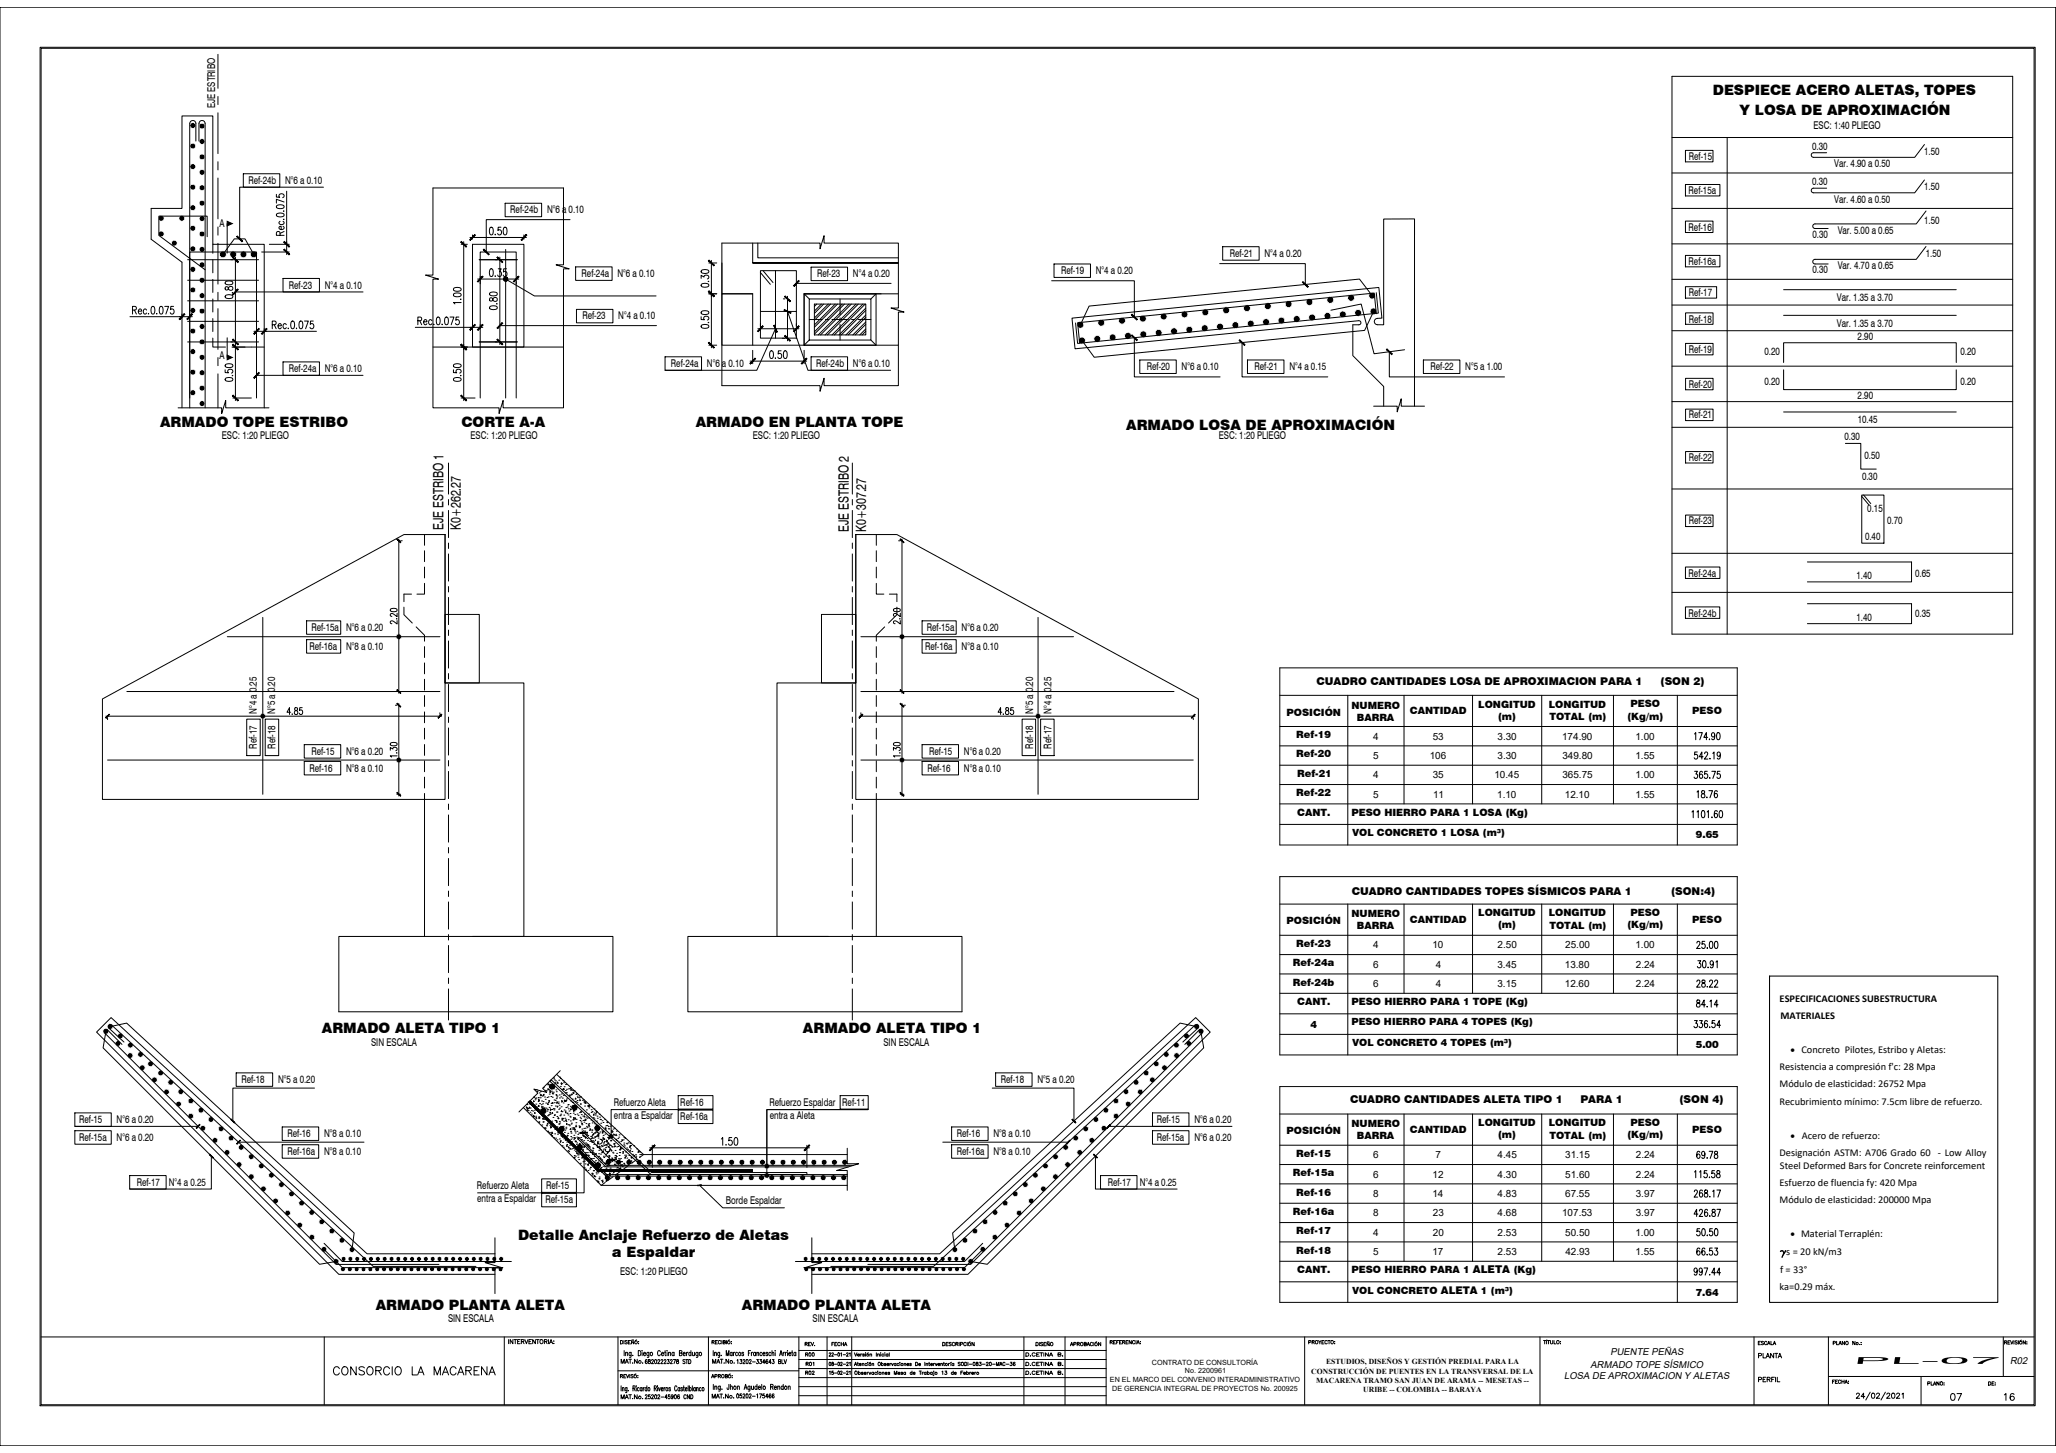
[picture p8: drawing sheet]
<svg xmlns="http://www.w3.org/2000/svg" width="1000mm" height="707mm" viewBox="0 0 1000 707" stroke-linecap="round" stroke-linejoin="round" font-family="sans-serif">
<defs><g id="words">
<text font-size="7.9" x="161" y="670">CONSORCIO LA MACARENA</text>
<g font-size="7.1">
<text x="824" y="491">84.14</text>
<text x="947" y="683">07</text>
<text x="973" y="683">16</text>
</g>
<g font-size="7">
<text x="833" y="46">DESPIECE ACERO ALETAS, TOPES</text>
<text x="846" y="56">Y LOSA DE APROXIMACIÓN</text>
<text x="78" y="208">ARMADO TOPE ESTRIBO</text>
<text x="224" y="208">CORTE A-A</text>
<text x="338" y="208">ARMADO EN PLANTA TOPE</text>
<text x="548" y="209">ARMADO LOSA DE APROXIMACIÓN</text>
<text x="216" y="258" transform="rotate(-90 216 258)">EJE ESTRIBO 1</text>
<text x="224" y="258" transform="rotate(-90 224 258)">K0+262.27</text>
<text x="413" y="259" transform="rotate(-90 413 259)">EJE ESTRIBO 2</text>
<text x="421" y="259" transform="rotate(-90 421 259)">K0+307.27</text>
<text x="157" y="503">ARMADO ALETA TIPO 1</text>
<text x="391" y="503">ARMADO ALETA TIPO 1</text>
<text x="252" y="603">Detalle Anclaje Refuerzo de Aletas</text>
<text x="298" y="612">a Espaldar</text>
<text x="183" y="637">ARMADO PLANTA ALETA</text>
<text x="361" y="637">ARMADO PLANTA ALETA</text>
</g>
<g font-size="5.7">
<text x="854" y="662">PLANTA</text>
<text x="854" y="674">PERFIL</text>
</g>
<g font-size="5.3">
<text x="390" y="661">R00</text>
<text x="391" y="666">R01</text>
</g>
<g font-size="5.2">
<text x="105" y="53" transform="rotate(-90 105 53)">EJE ESTRIBO</text>
<text x="882" y="63">ESC: 1:40 PLIEGO</text>
<text x="822" y="78">Ref-15</text>
<text x="882" y="73">0.30</text>
<text x="936" y="75">1.50</text>
<text x="892" y="81">Var. 4.90 a 0.50</text>
<text x="121" y="89">Ref-24b</text>
<text x="139" y="89">N°6 a 0.10</text>
<text x="821" y="95">Ref-15a</text>
<text x="882" y="90">0.30</text>
<text x="936" y="93">1.50</text>
<text x="892" y="99">Var. 4.60 a 0.50</text>
<text x="248" y="104">Ref-24b</text>
<text x="266" y="104">N°6 a 0.10</text>
<text x="107" y="110">A</text>
<text x="821" y="112">Ref-16</text>
<text x="894" y="114">Var. 5.00 a 0.65</text>
<text x="936" y="109">1.50</text>
<text x="882" y="116">0.30</text>
<text x="598" y="125">Ref-21</text>
<text x="615" y="125">N°4 a 0.20</text>
<text x="937" y="125">1.50</text>
<text x="821" y="129">Ref-16a</text>
<text x="894" y="131">Var. 4.70 a 0.65</text>
<text x="283" y="135">Ref-24a</text>
<text x="300" y="135">N°6 a 0.10</text>
<text x="397" y="135">Ref-23</text>
<text x="415" y="135">N°4 a 0.20</text>
<text x="516" y="133">Ref-19</text>
<text x="533" y="133">N°4 a 0.20</text>
<text x="882" y="133">0.30</text>
<text x="141" y="140">Ref-23</text>
<text x="158" y="140">N°4 a 0.10</text>
<text x="822" y="144">Ref-17</text>
<text x="894" y="146">Var. 1.35 a 3.70</text>
<text x="283" y="155">Ref-23</text>
<text x="301" y="155">N°4 a 0.10</text>
<text x="821" y="157">Ref-18</text>
<text x="894" y="159">Var. 1.35 a 3.70</text>
<text x="904" y="166">2.90</text>
<text x="821" y="172">Ref-19</text>
<text x="858" y="173">0.20</text>
<text x="954" y="173">0.20</text>
<text x="107" y="175">A</text>
<text x="326" y="179">Ref-24a</text>
<text x="344" y="178">N°6 a 0.10</text>
<text x="397" y="179">Ref-24b</text>
<text x="415" y="178">N°6 a 0.10</text>
<text x="141" y="181">Ref-24a</text>
<text x="158" y="181">N°6 a 0.10</text>
<text x="558" y="180">Ref-20</text>
<text x="575" y="180">N°6 a 0.10</text>
<text x="610" y="180">Ref-21</text>
<text x="627" y="180">N°4 a 0.15</text>
<text x="696" y="180">Ref-22</text>
<text x="713" y="180">N°5 a 1.00</text>
<text x="821" y="189">Ref-20</text>
<text x="858" y="187">0.20</text>
<text x="954" y="187">0.20</text>
<text x="904" y="194">2.90</text>
<text x="821" y="204">Ref-21</text>
<text x="904" y="206">10.45</text>
<text x="108" y="214">ESC: 1:20 PLIEGO</text>
<text x="229" y="214">ESC: 1:20 PLIEGO</text>
<text x="366" y="214">ESC: 1:20 PLIEGO</text>
<text x="593" y="214">ESC: 1:20 PLIEGO</text>
<text x="897" y="214">0.30</text>
<text x="821" y="224">Ref-22</text>
<text x="907" y="223">0.50</text>
<text x="906" y="234">0.30</text>
<text x="908" y="249">0.15</text>
<text x="821" y="255">Ref-23</text>
<text x="918" y="255">0.70</text>
<text x="907" y="263">0.40</text>
<text x="821" y="281">Ref-24a</text>
<text x="903" y="282">1.40</text>
<text x="932" y="281">0.65</text>
<text x="821" y="300">Ref-24b</text>
<text x="903" y="302">1.40</text>
<text x="932" y="300">0.35</text>
<text x="151" y="307">Ref-15a</text>
<text x="168" y="307">N°6 a 0.20</text>
<text x="451" y="307">Ref-15a</text>
<text x="468" y="307">N°6 a 0.20</text>
<text x="151" y="316">Ref-16a</text>
<text x="168" y="316">N°8 a 0.10</text>
<text x="450" y="316">Ref-16a</text>
<text x="468" y="316">N°8 a 0.10</text>
<text x="640" y="333">CUADRO CANTIDADES LOSA DE APROXIMACION PARA 1</text>
<text x="808" y="333">(SON 2)</text>
<text x="125" y="347" transform="rotate(-90 125 347)">N°4 a 0.25</text>
<text x="134" y="347" transform="rotate(-90 134 347)">N°5 a 0.20</text>
<text x="503" y="347" transform="rotate(-90 503 347)">N°5 a 0.20</text>
<text x="512" y="347" transform="rotate(-90 512 347)">N°4 a 0.25</text>
<text x="125" y="364" transform="rotate(-90 125 364)">Ref-17</text>
<text x="134" y="364" transform="rotate(-90 134 364)">Ref-18</text>
<text x="503" y="364" transform="rotate(-90 503 364)">Ref-18</text>
<text x="512" y="364" transform="rotate(-90 512 364)">Ref-17</text>
<text x="151" y="367">Ref-15</text>
<text x="168" y="367">N°6 a 0.20</text>
<text x="452" y="367">Ref-15</text>
<text x="469" y="367">N°6 a 0.20</text>
<text x="151" y="375">Ref-16</text>
<text x="168" y="375">N°8 a 0.10</text>
<text x="451" y="375">Ref-16</text>
<text x="469" y="375">N°8 a 0.10</text>
<text x="658" y="435">CUADRO CANTIDADES TOPES SÍSMICOS PARA 1</text>
<text x="813" y="435">(SON:4)</text>
<text x="181" y="509">SIN ESCALA</text>
<text x="430" y="509">SIN ESCALA</text>
<text x="117" y="527">Ref-18</text>
<text x="135" y="527">N°5 a 0.20</text>
<text x="487" y="527">Ref-18</text>
<text x="505" y="527">N°5 a 0.20</text>
<text x="299" y="538">Refuerzo Aleta</text>
<text x="331" y="538">Ref-16</text>
<text x="374" y="538">Refuerzo Espaldar</text>
<text x="410" y="538">Ref-11</text>
<text x="657" y="537">CUADRO CANTIDADES ALETA TIPO 1</text>
<text x="769" y="537">PARA 1</text>
<text x="817" y="537">(SON 4)</text>
<text x="299" y="544">entra a Espaldar</text>
<text x="331" y="545">Ref-16a</text>
<text x="374" y="544">entra a Aleta</text>
<text x="39" y="546">Ref-15</text>
<text x="57" y="546">N°6 a 0.20</text>
<text x="563" y="546">Ref-15</text>
<text x="581" y="546">N°6 a 0.20</text>
<text x="39" y="555">Ref-15a</text>
<text x="57" y="555">N°6 a 0.20</text>
<text x="140" y="553">Ref-16</text>
<text x="158" y="553">N°8 a 0.10</text>
<text x="465" y="553">Ref-16</text>
<text x="483" y="553">N°8 a 0.10</text>
<text x="563" y="555">Ref-15a</text>
<text x="581" y="555">N°6 a 0.20</text>
<text x="140" y="562">Ref-16a</text>
<text x="158" y="562">N°8 a 0.10</text>
<text x="465" y="562">Ref-16a</text>
<text x="483" y="562">N°8 a 0.10</text>
<text x="67" y="577">Ref-17</text>
<text x="82" y="577">N°4 a 0.25</text>
<text x="232" y="579">Refuerzo Aleta</text>
<text x="266" y="579">Ref-15</text>
<text x="539" y="577">Ref-17</text>
<text x="554" y="577">N°4 a 0.25</text>
<text x="232" y="585">entra a Espaldar</text>
<text x="265" y="586">Ref-15a</text>
<text x="353" y="586">Borde Espaldar</text>
<text x="302" y="620">ESC: 1:20 PLIEGO</text>
<text x="218" y="643">SIN ESCALA</text>
<text x="395" y="643">SIN ESCALA</text>
</g>
<g font-size="5.1">
<text x="866" y="488">ESPECIFICACIONES SUBESTRUCTURA</text>
<text x="866" y="496">MATERIALES</text>
<text x="866" y="521">Resistencia a compresión f'c: 28 Mpa</text>
<text x="866" y="529">Módulo de elasticidad: 26752 Mpa</text>
<text x="866" y="538">Recubrimiento mínimo: 7.5cm libre de refuerzo.</text>
<text x="866" y="563">Designación ASTM: A706 Grado 60 - Low Alloy</text>
<text x="866" y="569">Steel Deformed Bars for Concrete reinforcement</text>
<text x="866" y="577">Esfuerzo de fluencia fy: 420 Mpa</text>
<text x="866" y="585">Módulo de elasticidad: 200000 Mpa</text>
<text x="869" y="611">s = 20 kN/m3</text>
<text x="866" y="619">f = 33°</text>
<text x="866" y="628">ka=0.29 máx.</text>
</g>
<g font-size="4.9">
<text x="657" y="345">NUMERO</text>
<text x="686" y="348">CANTIDAD</text>
<text x="719" y="344">LONGITUD</text>
<text x="753" y="344">LONGITUD</text>
<text x="793" y="344">PESO</text>
<text x="823" y="348">PESO</text>
<text x="626" y="348">POSICIÓN</text>
<text x="660" y="351">BARRA</text>
<text x="729" y="350">(m)</text>
<text x="754" y="350">TOTAL (m)</text>
<text x="792" y="350">(Kg/m)</text>
<text x="631" y="359">Ref-19</text>
<text x="631" y="369">Ref-20</text>
<text x="631" y="378">Ref-21</text>
<text x="631" y="387">Ref-22</text>
<text x="631" y="397">CANT.</text>
<text x="657" y="397">PESO HIERRO PARA 1 LOSA (Kg)</text>
<text x="825" y="408">9.65</text>
<text x="626" y="450">POSICIÓN</text>
<text x="657" y="446">NUMERO</text>
<text x="686" y="449">CANTIDAD</text>
<text x="719" y="446">LONGITUD</text>
<text x="753" y="446">LONGITUD</text>
<text x="793" y="446">PESO</text>
<text x="823" y="449">PESO</text>
<text x="660" y="452">BARRA</text>
<text x="729" y="452">(m)</text>
<text x="754" y="452">TOTAL (m)</text>
<text x="792" y="452">(Kg/m)</text>
<text x="631" y="461">Ref-23</text>
<text x="629" y="470">Ref-24a</text>
<text x="629" y="480">Ref-24b</text>
<text x="631" y="489">CANT.</text>
<text x="657" y="489">PESO HIERRO PARA 1 TOPE (Kg)</text>
<text x="637" y="500">4</text>
<text x="825" y="510">5.00</text>
<text x="626" y="552">POSICIÓN</text>
<text x="657" y="548">NUMERO</text>
<text x="686" y="551">CANTIDAD</text>
<text x="719" y="548">LONGITUD</text>
<text x="753" y="548">LONGITUD</text>
<text x="793" y="548">PESO</text>
<text x="823" y="551">PESO</text>
<text x="660" y="554">BARRA</text>
<text x="729" y="554">(m)</text>
<text x="754" y="554">TOTAL (m)</text>
<text x="792" y="554">(Kg/m)</text>
<text x="631" y="563">Ref-15</text>
<text x="629" y="572">Ref-15a</text>
<text x="631" y="582">Ref-16</text>
<text x="629" y="591">Ref-16a</text>
<text x="631" y="601">Ref-17</text>
<text x="631" y="610">Ref-18</text>
<text x="631" y="619">CANT.</text>
<text x="657" y="620">PESO HIERRO PARA 1 ALETA (Kg)</text>
<text x="825" y="630">7.64</text>
<text x="390" y="670">R02</text>
<text x="498" y="670">D.CETINA B.</text>
</g>
<g font-size="4.8">
<text x="668" y="360">4</text>
<text x="697" y="360">53</text>
<text x="728" y="360">3.30</text>
<text x="760" y="360">174.90</text>
<text x="796" y="360">1.00</text>
<text x="668" y="369">5</text>
<text x="695" y="369">106</text>
<text x="728" y="369">3.30</text>
<text x="760" y="369">349.80</text>
<text x="796" y="369">1.55</text>
<text x="668" y="379">4</text>
<text x="697" y="379">35</text>
<text x="727" y="379">10.45</text>
<text x="760" y="379">365.75</text>
<text x="796" y="379">1.00</text>
<text x="668" y="388">5</text>
<text x="697" y="388">11</text>
<text x="728" y="388">1.10</text>
<text x="761" y="388">12.10</text>
<text x="796" y="388">1.55</text>
<text x="658" y="407">VOL CONCRETO 1 LOSA (m³)</text>
<text x="668" y="461">4</text>
<text x="697" y="461">10</text>
<text x="728" y="461">2.50</text>
<text x="761" y="461">25.00</text>
<text x="796" y="461">1.00</text>
<text x="668" y="471">6</text>
<text x="698" y="471">4</text>
<text x="728" y="471">3.45</text>
<text x="761" y="471">13.80</text>
<text x="796" y="471">2.24</text>
<text x="668" y="480">6</text>
<text x="698" y="480">4</text>
<text x="728" y="480">3.15</text>
<text x="761" y="480">12.60</text>
<text x="796" y="480">2.24</text>
<text x="657" y="499">PESO HIERRO PARA 4 TOPES (Kg)</text>
<text x="658" y="509">VOL CONCRETO 4 TOPES (m³)</text>
<text x="668" y="564">6</text>
<text x="698" y="564">7</text>
<text x="728" y="564">4.45</text>
<text x="761" y="564">31.15</text>
<text x="796" y="564">2.24</text>
<text x="668" y="573">6</text>
<text x="697" y="573">12</text>
<text x="729" y="573">4.30</text>
<text x="761" y="573">51.60</text>
<text x="796" y="573">2.24</text>
<text x="668" y="582">8</text>
<text x="697" y="582">14</text>
<text x="729" y="582">4.83</text>
<text x="761" y="582">67.55</text>
<text x="796" y="582">3.97</text>
<text x="668" y="592">8</text>
<text x="697" y="592">23</text>
<text x="729" y="592">4.68</text>
<text x="760" y="592">107.53</text>
<text x="796" y="592">3.97</text>
<text x="668" y="601">4</text>
<text x="697" y="601">20</text>
<text x="728" y="601">2.53</text>
<text x="761" y="601">50.50</text>
<text x="796" y="601">1.00</text>
<text x="668" y="611">5</text>
<text x="697" y="611">17</text>
<text x="728" y="611">2.53</text>
<text x="761" y="611">42.93</text>
<text x="796" y="611">1.55</text>
<text x="658" y="629">VOL CONCRETO ALETA 1 (m³)</text>
</g>
<g font-size="4.7">
<text x="871" y="512">· Concreto Pilotes, Estribo y Aletas:</text>
<text x="871" y="554">· Acero de refuerzo:</text>
<text x="871" y="602">· Material Terraplén:</text>
<text x="783" y="659">PUENTE PEÑAS</text>
<text x="774" y="666">ARMADO TOPE SÍSMICO</text>
<text x="901" y="664">PL-07</text>
<text x="978" y="664">R02</text>
<text x="761" y="671">LOSA DE APROXIMACION Y ALETAS</text>
</g>
<g font-size="3.7">
<text x="645" y="664">ESTUDIOS, DISEÑOS Y GESTIÓN PREDIAL PARA LA</text>
<text x="638" y="669">CONSTRUCCIÓN DE PUENTES EN LA TRANSVERSAL DE LA</text>
<text x="640" y="673">MACARENA TRAMO SAN JUAN DE ARAMA -- MESETAS --</text>
<text x="663" y="677">URIBE -- COLOMBIA -- BARAYA</text>
</g>
<g font-size="3.5">
<text x="560" y="664">CONTRATO DE CONSULTORÍA</text>
<text x="576" y="668">No. 2200961</text>
<text x="540" y="672">EN EL MARCO DEL CONVENIO INTERADMINISTRATIVO</text>
<text x="541" y="677">DE GERENCIA INTEGRAL DE PROYECTOS No. 200925</text>
</g>
</g></defs>
<!-- layer: (T.I)ACERO -->
<g fill="none" stroke="#000" stroke-width=".49">
<path d="M882 74h7M936 70l-5 7h-49l-1-2 1-1M936 88l-5 6h-49l-1-1 1-1h7M937 103l-5 6h-49l-1 1 1 1h6M937 120l-5 6h-49l-1 1 1 1h6M91 126h35M91 136h35M233 126h19M246 121v73M370 132h17v33h-17zM370 133l5 5M371 132l5 5"/>
<path d="M377 132v33M91 146h35M91 156h35M370 152h17M647 151l15-3 6 24 15-2M669 142l1 10-146 15-1-10M670 153l-2-10-144 14 1 10M868 153h84M868 141h84M91 166h35M233 166h19M868 176v-9h84v9"/>
<path d="M868 180v10h84v-10M92 194v-71h33v71M234 194v-71h17v71M868 200h84M898 216h7v12h8M906 241h10v23h-10zM906 242l3 4M907 241l3 4M879 273h51v10h-51M879 294h51v9h-51M111 310h103M128 300v86"/>
<path d="M419 310h103M505 300v86M62 336h152M419 336h152M52 370h162M419 370h161M52 501l7 7M52 501h-1v2l113 112h50M60 507l-7-7v-1h1l128 117h50M575 507l8-7v-1h-2l-127 117h-50M583 501l-7 7M583 501h2v2l-113 112h-50"/>
<path d="M258 536l33 33h75v1h-75l-34-34zM268 525l49 45 76 1h-76l-50-45z"/>
</g>
<!-- layer: (T.I)ACOTACION -->
<g fill="none" stroke="#000" stroke-width=".49">
<path d="M813 37h166v272h-166zM813 67h166M820 73h13v6h-13zM840 67v242M118 85h18v6h-18zM134 95v1h2a1.1 1.1 0 0 1 0-2 1.1 1.1 0 0 1 2 1 1.1 1.1 0 0 1-1 1M138 98l-4-1v2M139 93v31M246 99h17v6h-17zM813 84h166M820 90h17v5h-17zM131 119h10"/>
<path d="M135 104h2h1a2.1 2.1 0 0 1-4 0zM135 100h2h1a2.1 2.1 0 0 1-4 0zM136 115v-2h-1l-1 2h4M136 108a1 1 0 0 0 1 1 1 1 0 0 0 1-1M138 110a1.1 1.1 0 0 1-1 2 1.1 1.1 0 0 1-1-2h1v2M138 107h.1M138 103h.1M138 113l-2 1M224 119h3M226 118v77M229 116h27M230 114v2"/>
<path d="M238 111h1a2.1 2.1 0 0 1 0 3l-1-1zM241 114h.1M244 111h-2v1a1.1 1.1 0 0 1 2 0 1.1 1.1 0 0 1 0 2 1.1 1.1 0 0 1-2 0M245 111h1a2.2 2.2 0 0 1 0 3l-1-1zM255 114v2M813 119h166M813 101h166M820 108h13v5h-13zM108 124l6-8h5l4 8M110 140v1a2 2 0 0 1 3-1 1.2 1.2 0 0 1-1 1 1.2 1.2 0 0 1-1-1zM110 137h2h1a2.1 2.1 0 0 1-3 0zM112 126h1"/>
<path d="M115 125v70M127 123h14M138 135h17v7h-17zM232 136h20M234 135v3M238 131h1a2.1 2.1 0 0 1 0 4l-1-2zM241 134h.1M241 126h1M242 131h2l-1 1a1.1 1.1 0 0 1 1 2 1.1 1.1 0 0 1-2 0M243 125v43M246 131h-1v1a1.1 1.1 0 0 1 1 0 1.1 1.1 0 0 1 0 2 1.1 1.1 0 0 1-1 0M251 137v1"/>
<path d="M280 130h18v6h-18zM341 135v-1l1 1a1.1 1.1 0 0 1 2-1 1.1 1.1 0 0 1 0 2M341 138h2l2 1a2.1 2.1 0 0 1-4 0zM341 132l2-1 2 1a2.1 2.1 0 0 1-4 0zM345 137h-1M345 128h4M346 127v42M395 130h17v7h-17zM513 128h17v7h-17zM595 120h17v7h-17zM813 136h166M820 139h15v6h-15z"/>
<path d="M820 124h17v6h-17zM63 154h31M64 151h2v-2h-2v4M65 151l1 2M67 151h2a1.1 1.1 0 0 0-2 1 1 1 0 0 0 2 0M71 151a1 1 0 0 0-1 1 1 1 0 0 0 1 0M72 152v1M74 149a2.1 2.1 0 0 1 0 4l-1-2zM76 152v1M78 149a2.2 2.2 0 0 1 0 4l-1-2zM80 149h2l-1 4M84 149h-1v2a1.1 1.1 0 0 1 1 0 1.1 1.1 0 0 1 0 1 1.1 1.1 0 0 1-1 0"/>
<path d="M89 153v2M92 153v2M110 144l2-1 1 1a2.1 2.1 0 0 1-3 0zM113 142h.1M125 160v2M129 160v2M132 158h2v-2h-2v4M133 158l1 2M135 159h2v-1a1.1 1.1 0 0 0-2 1 1 1 0 0 0 2 0M139 158a1 1 0 0 0-1 1 1 1 0 0 0 1 0M140 160h.1M142 156a2.1 2.1 0 0 1 0 4l-1-2z"/>
<path d="M144 160h.1M146 156a2.1 2.1 0 0 1 0 4l-1-2zM148 156h2l-1 4M152 156h-1v2a1.1 1.1 0 0 1 1 0 1.1 1.1 0 0 1 0 1 1.1 1.1 0 0 1-1 0M202 159h33M203 156h2v-2h-2v4M204 156l1 2M206 157h2l-1-1a1 1 0 0 0-1 1 1 1 0 0 0 2 0M210 156a1.1 1.1 0 0 0-2 1 1 1 0 0 0 2 0M211 158h.1M213 154a2.2 2.2 0 0 1 0 4l-1-2zM215 158h.1"/>
<path d="M217 154a2.2 2.2 0 0 1 0 4l-1-2zM219 154h2l-2 4M221 143h2h1a2.2 2.2 0 0 1-3 0zM221 140h2l1 1a2.1 2.1 0 0 1-3 0zM223 154h-1v2a1.1 1.1 0 0 1 1 0 1.1 1.1 0 0 1 0 1 1.1 1.1 0 0 1-1 0M224 145v1M224 147h-3v1M230 158v2M234 158v2M238 149h2l2 1a2.2 2.2 0 0 1-4 0zM238 145v1h1a2 2 0 0 1 3-1 1.2 1.2 0 0 1-1 2 1.2 1.2 0 0 1-1-2zM238 142h2l2 1a2.1 2.1 0 0 1-4 0z"/>
<path d="M242 148h.1M280 151h18v6h-18zM341 154v1l2 1a1.1 1.1 0 0 1 0-2 1.1 1.1 0 0 1 1 0 1.1 1.1 0 0 1 0 2M341 158h2l2 1a2.1 2.1 0 0 1-4 0zM341 152l2-1 2 1a2.1 2.1 0 0 1-4 0zM345 157h-1M345 143h4M369 160h20M370 157v2M381 145h1M383 144v22M387 157v2"/>
<path d="M667 144l-6-8-131 13-4 9M668 151l-4 10-132 13-6-8M813 148h166M820 152h13v6h-13zM110 180v1h1a1.1 1.1 0 0 1 0-1 1.1 1.1 0 0 1 2 0 1.1 1.1 0 0 1 0 2M110 177h2l1 1a2.1 2.1 0 0 1-3 0zM112 166h1M113 169h9M124 161h30M138 176h17v7h-17zM221 180v1h1a1.1 1.1 0 0 1 0-1 1.1 1.1 0 0 1 2 0 1.1 1.1 0 0 1 0 2M221 177h2l1 1a2.1 2.1 0 0 1-3 0z"/>
<path d="M224 169h3M241 166h1M324 174h17v6h-17zM345 168h4M365 176h27M366 170v7M375 171a2.1 2.1 0 0 1 0 3l-1-1zM377 174h.1M380 171h-1v1a1.1 1.1 0 0 1 1 0 1.1 1.1 0 0 1 0 2 1.1 1.1 0 0 1-2 0M381 165h1M381 171h1a2.2 2.2 0 0 1 0 3l-1-1zM391 170v7"/>
<path d="M395 174h17v6h-17zM554 175h18v7h-18zM607 175h18v7h-18zM692 175h18v7h-18zM813 178h166M813 161h166M820 167h13v6h-13zM110 184h2h1a2.2 2.2 0 0 1-3 0zM113 183h.1M113 194h9M221 184h2h1a2.2 2.2 0 0 1-3 0zM224 183h.1"/>
<path d="M224 194h7M813 195h166M820 184h13v6h-13zM820 199h13v6h-13zM813 208h166M820 220h13v5h-13zM813 238h166M820 251h13v5h-13zM194 262v75M195 263h1M437 263h1M439 262v75"/>
<path d="M813 269h166M820 276h17v5h-17zM190 296a1.7 1.7 0 0 1 2 0 1.7 1.7 0 0 1 1 1 1.7 1.7 0 0 1-2 1 1.7 1.7 0 0 1-1-2zM193 298v2l-3-2v1l1 1M435 296a1.7 1.7 0 0 1 2 0 1.7 1.7 0 0 1 1 1 1.7 1.7 0 0 1-2 1 1.7 1.7 0 0 1-1-2zM438 298v2l-3-2v1v1M813 288h166M820 295h17v6h-17zM149 302h17v7h-17zM149 311h17v7h-17zM193 301h.1M193 302v2l-3-2v1h1"/>
<path d="M438 301h.1M438 302v2l-3-2v1M449 302h16v7h-16zM449 311h16v7h-16zM193 336h2M438 336h2M623 325h222v86h-222zM623 338h222M656 338v73M683 338v53M716 338v53M750 338v53"/>
<path d="M785 338v53M816 338v73M51 348h164M52 349v1M120 350h7v18h-7zM129 350h7v18h-7zM141 347h-1l1-3v4M142 347h.1M143 344v1a1.1 1.1 0 0 1 2 1 1.1 1.1 0 0 1-2 1 1.6 1.6 0 0 1 2-2v-1zM147 344h-1v2a.9 .9 0 0 1 1 0 .9 .9 0 0 1 0 1 .9 .9 0 0 1-1 0M192 343h1M194 342v45"/>
<path d="M214 347v1M418 348h163M419 347v1M439 342v45M440 343h.1M487 347h-1l1-3v4M488 347h.1M489 344v1a1.1 1.1 0 0 1 2 1 1.1 1.1 0 0 1-2 1 1.6 1.6 0 0 1 2-2v-1zM493 344h-1v2a.9 .9 0 0 1 1 0 .9 .9 0 0 1 0 1 1 1 0 0 1-2 0M497 350h7v18h-7zM506 350h7v18h-7zM580 349v1"/>
<path d="M623 353h222M148 362h18v7h-18zM148 370h18v7h-18zM190 365v-1h1a1 1 0 0 1 2 0 1 1 0 0 1 0 1M190 362a1.7 1.7 0 0 1 2-1 1.7 1.7 0 0 1 1 2 1.7 1.7 0 0 1-2 0 1.7 1.7 0 0 1-1-1zM193 366h.1M193 368h-3M435 365v-1h1a1 1 0 0 1 1 0 1 1 0 0 1 0 1M435 362a1.7 1.7 0 0 1 2-1 1.7 1.7 0 0 1 1 2 1.7 1.7 0 0 1-2 0 1.7 1.7 0 0 1-1-1zM438 366h.1M438 368h-3M449 362h17v7h-17z"/>
<path d="M449 370h17v7h-17zM623 363h222M623 372h222M193 386h2M438 386h2M623 382h222M623 391h222M623 401h222M623 427h222v86h-222zM623 440h222M656 440v73M683 440v43"/>
<path d="M716 440v43M750 440v43M785 440v43M816 440v73M623 455h222M623 464h222M623 474h222M54 499l8-1 110 102-1 8M582 499l-8-1-111 102 1 8M623 483h222M623 493h222M52 502l-2 8 105 105 9-1"/>
<path d="M584 502l2 8-106 105-8-1M623 503h222M115 522h18v7h-18zM330 533h17v7h-17zM409 533h13v7h-13zM484 522h18v7h-18zM623 529h222v105h-222zM36 541h18v7h-18zM36 550h18v7h-18zM137 548h18v7h-18zM137 557h18v7h-18zM283 550l15 15"/>
<path d="M285 550l-2 2M289 551h2a2.2 2.2 0 0 1-3 2zM290 555h.1M293 553l1 1-1 1a1.1 1.1 0 0 1-1 2 1.1 1.1 0 0 1-1-2M295 555l1 1-3 2M298 558l-1-1-1 1a1.1 1.1 0 0 1 1 1 1.1 1.1 0 0 1-1 1 1.1 1.1 0 0 1-1-1M316 558h78M317 557v11M330 540h17v7h-17zM351 554l1-1v4M353 557h.1M356 553h-1l-1 2a1.1 1.1 0 0 1 2 0 1.1 1.1 0 0 1 0 2 1.1 1.1 0 0 1-2 0"/>
<path d="M357 554l1-1a2.2 2.2 0 0 1 0 4l-1-1zM393 557v11M463 548h18v7h-18zM463 557h18v7h-18zM561 541h17v7h-17zM561 550h17v7h-17zM623 542h222M623 557h222M656 542v92M683 542v72M716 542v72M750 542v72"/>
<path d="M785 542v72M816 542v92M63 572h18v7h-18zM263 574h17v6h-17zM298 564l-1 1M535 572h18v7h-18zM623 567h222M623 576h222M263 581h17v6h-17zM623 585h222M623 595h222M623 604h222"/>
<path d="M623 614h222M623 624h222"/>
</g>
<!-- layer: (T.I)FONDO -->
<g fill="none" stroke="#000" stroke-width=".49">
<path d="M92 60v138M92 60a1.5 1.5 0 0 1 2-1 1.5 1.5 0 0 1 1 1v9M97 69v-9a1.5 1.5 0 0 1 1-1 1.5 1.5 0 0 1 2 1v138M211 91v43h-4l6 2h-2v62h32v3l2-6v3h29v-67h3l-7-2h4v-38M101 115v-10h-24v10l23 16M351 118h48v3l2-6v3h36v32h-4l7 2h-3v36h-36v-4l-2 6v-2h-48M233 126h19M391 143h35v25h-35zM391 143l3 2M394 145h30v20h-30zM396 148h25v15h-25zM396 148h.1"/>
<path d="M397 148l-1 1M400 148l-4 3M401 148l-5 4M403 148l-7 7M404 148l-8 8M406 148l-10 10M407 148l-11 11M410 148l-14 13M411 148l-15 15M413 148l-15 15M414 148l-15 15M416 148l-15 15"/>
<path d="M418 148l-15 15M420 148l-15 15M421 148l-15 15M421 150l-13 13M421 153l-10 10M421 157l-6 6M421 151l-12 12M421 154l-8 9M421 158l-5 5M426 143l-2 2M233 166h19M394 165l-3 3"/>
<path d="M421 160l-3 3M421 161l-2 2M424 165l2 3M87 198h21v3l2-6v3h21M668 198h12v2l2-6v4h11M256 539h.1M256 537h.1M256 540h.1M256 539h1l-1 1zM257 539h.1M258 539h-1zM258 537h.1"/>
<path d="M258 539h.1M260 536h.1M260 534h.1M260 535h.1M261 537h.1M261 534h.1M261 530h.1M261 531h.1M262 538h.1M262 536h.1M262 535h.1M262 534h.1"/>
<path d="M262 535v1zM262 532h.1M262 537h.1M263 534h.1M263 533h.1M263 531h.1M263 540h.1M263 538h.1M263 536h.1M264 538v1zM264 533h.1M264 537h.1"/>
<path d="M264 539h.1M264 536h.1M264 529h.1M264 532h.1M265 539h.1M265 534h.1M265 535h.1M265 531h.1M265 537h.1M266 539h.1M266 531h.1M266 540h.1"/>
<path d="M266 534h.1M267 537h-1zM267 530h.1M267 536h.1M267 534h.1M267 527v1zM267 528h.1M267 535v1zM267 539h.1M267 532h.1M267 531h.1M268 531v1z"/>
<path d="M268 540h.1M268 528h.1M268 534h.1M268 537h.1M268 538h.1M268 531h.1M268 529h.1M269 536h.1M269 537h.1M269 534h.1M269 532h.1M269 539h.1"/>
<path d="M269 531h.1M269 530h.1M269 524h.1M269 528h.1M269 525h.1M270 535h.1M270 540h.1M270 537h.1M270 525h.1M270 527h.1M270 538h.1M270 526h.1"/>
<path d="M270 530h.1M271 533h.1M271 535h.1M271 531h.1M271 537h.1M271 534h.1M271 536h.1M271 538v1zM271 527h.1M271 526v1zM272 537h.1M272 536h.1"/>
<path d="M272 540h.1M272 526h.1M272 538h.1M272 533h.1M272 534h.1M272 539h.1M272 524h.1M273 521l-9 9 2 1-6-1 2 2-10 9M273 529h.1M273 525h.1M273 534h.1M273 527h.1"/>
<path d="M273 539h.1M273 532h.1M273 527h1l-1 1zM273 535l1 1h-1zM273 530h.1M274 534h.1M274 526h.1M274 537h.1M274 530h.1M274 533h.1M274 527h.1M274 529h.1"/>
<path d="M274 535h.1M275 535v1zM275 536h.1M275 531h.1M275 532h.1M275 528h.1M275 539h.1M276 532h.1M276 535l-1 1zM276 530h.1M276 535h.1M276 539h.1"/>
<path d="M276 538h.1M276 537h.1M277 530h.1M277 533h.1M277 538h.1M277 529h.1M278 536h.1M278 540h-1zM278 539h.1M278 530h.1M278 532v1zM278 535h.1"/>
<path d="M279 538v1zM279 536h.1M279 531v1zM279 531h.1M280 539h.1M280 536h.1M280 534v1zM280 532h.1M281 536h.1M281 535h.1M281 533h.1M281 534h.1"/>
<path d="M282 534h.1M282 535v1zM282 537h.1M283 535h.1M284 535h.1M284 536h.1M284 538h.1M284 536h1v1v-1M285 537h.1M286 538h.1M286 539h.1M287 538h-1z"/>
<path d="M288 540h.1M289 540h.1M257 540h.1M258 541h.1M258 540h.1M258 542h.1M259 541h.1M259 543h.1M260 543h.1M260 540h.1M260 541v1zM261 543h.1"/>
<path d="M261 544h.1M262 546h.1M262 543h.1M262 544h1h-1zM263 542h.1M264 547h.1M264 543h.1M264 544v1zM264 546h.1M264 545h.1M265 542h.1M265 541h.1"/>
<path d="M265 549h.1M265 545h.1M266 545h.1M266 547h.1M266 548h.1M266 541h.1M266 543h.1M266 550h.1M267 543h.1M267 546h.1M267 542h.1M267 551h.1"/>
<path d="M267 547h.1M268 542h.1M268 541v1zM268 552h.1M268 549h.1M268 549v-1v1M268 547h.1M268 546h.1M268 548h.1M268 551h.1M269 551h-1zM269 553h.1"/>
<path d="M269 541l-1 1zM269 544h.1M269 554h.1M269 540h.1M270 543h.1M270 542h.1M270 552h.1M270 549h.1M270 545h.1M270 554h.1M271 541h.1M271 546h.1"/>
<path d="M271 548h.1M271 543h.1M271 555h.1M271 552h.1M271 544h.1M271 551h.1M272 544h.1M272 547h.1M272 549h.1M272 550h.1M272 554h.1M272 546h.1"/>
<path d="M272 543h.1M273 555v1zM273 555h.1M273 553h.1M273 542h.1M273 550h.1M273 540v1zM273 548h.1M273 545h.1M273 541h.1M273 544h1l-1 1zM273 557h.1"/>
<path d="M274 553h.1M274 556h.1M274 550h.1M274 544h.1M274 548h.1M274 558h.1M274 546h.1M274 554h.1M274 543h.1M274 540h.1M275 551h.1M275 550h.1"/>
<path d="M275 544h.1M275 541h.1M275 553h.1M275 554v1zM275 549h.1M275 548h.1M275 546h.1M275 545h.1M275 557h.1M276 558h.1M276 547h.1M276 556h.1"/>
<path d="M276 557h.1M276 542h.1M276 552v1zM276 551h.1M276 560h.1M276 545h.1M277 556h.1M277 558v1zM277 547h.1M277 541h.1M277 548h.1M277 557h.1"/>
<path d="M277 543h.1M277 542h.1M277 559h.1M277 544h.1M277 545h.1M278 549l-1 1zM278 551h.1M278 550h.1M278 553h.1M278 554h.1M278 547h.1M278 559h.1"/>
<path d="M278 546h.1M278 556h.1M278 549h.1M279 559h.1M279 549h.1M279 545h.1M279 542h.1M279 540v1zM279 554h.1M279 544h.1M279 555h.1M279 549h1h-1z"/>
<path d="M279 552h.1M279 540h.1M279 560h.1M280 549v1zM280 550h.1M280 542h.1M280 553l-1 1zM280 555h.1M280 551h.1M280 544h.1M280 548h.1M280 555v1v-1"/>
<path d="M280 546h.1M280 545h.1M280 557h.1M281 556h.1M281 553h.1M281 550h.1M281 542h.1M281 554h.1M281 552h.1M281 543h.1M281 551h.1M282 548h.1"/>
<path d="M282 556h.1M282 541h.1M282 548v1zM282 545h.1M282 544h.1M282 559h.1M282 553h.1M283 541h.1M283 546h.1M283 542h.1M283 554h.1M283 549h.1"/>
<path d="M283 551h.1M283 547h.1M283 560h.1M283 559h.1M283 547v-1v1M283 557h.1M283 543h.1M284 552v1zM284 545h.1M284 550h.1M284 555h.1M284 549h.1"/>
<path d="M284 546h.1M284 553h.1M284 542h.1M284 558h.1M284 543h.1M284 551h.1M285 549h.1M285 545h.1M285 556h.1M285 553v1zM285 547h.1M285 544h.1"/>
<path d="M285 552h.1M285 540h.1M285 548h.1M285 557h.1M285 559h.1M286 544h.1M286 549h.1M286 554h.1M286 555h.1M286 557h.1M286 552h.1M286 547h.1"/>
<path d="M286 542h.1M286 558h.1M286 548h.1M286 547v1zM287 544h.1M287 560h.1M287 550h.1M287 558h.1M287 555h.1M287 549v1zM287 553h.1M287 554h.1"/>
<path d="M287 545h.1M288 555h.1M288 541h.1M288 554h.1M288 551h.1M288 556h.1M288 550h.1M288 546h.1M288 559h.1M288 560h.1M289 544h.1M289 552h-1z"/>
<path d="M289 557h.1M289 556h.1M289 542v1zM289 542h.1M289 547h.1M289 553h.1M289 551h.1M290 543h.1M290 542h.1M290 550h.1M290 551h.1M290 547h.1"/>
<path d="M290 548h.1M290 545h.1M290 541h.1M290 557h.1M290 553h.1M290 541h1M290 549h1M291 544h.1M291 558h.1M291 556h.1M291 548h.1M291 549h.1"/>
<path d="M291 553h.1M291 554h.1M291 552h.1M291 560h.1M291 551h.1M292 542h.1M292 544h.1M292 559h.1M292 551h.1M292 545h.1M292 558h.1M292 554h.1"/>
<path d="M292 547h.1M293 557h.1M293 550h.1M293 545h.1M293 551h.1M293 554h.1M293 546h.1M293 560h.1M293 552h.1M294 556h.1M294 559h.1M294 555h.1"/>
<path d="M294 545h.1M294 552h.1M294 548h.1M295 549v1zM295 558h.1M295 557h.1M295 548h.1M295 555h.1M295 546h.1M295 555v1zM296 557h.1M296 554h.1"/>
<path d="M296 553h.1M296 548h.1M296 549h.1M296 554h1h-1zM297 559h.1M297 548h.1M297 555h.1M297 551h.1M297 560h.1M298 558h.1M298 550h-1zM298 551h.1"/>
<path d="M298 550h.1M298 549h.1M299 558h.1M299 556h.1M299 552h.1M299 557h.1M299 549h.1M299 557v1zM299 560h.1M300 553h.1M300 555h.1M300 550h.1"/>
<path d="M300 558h.1M301 554h.1M301 558h.1M301 553h.1M301 556h.1M301 552h.1M301 559h.1M301 560h.1M302 558v1zM302 555h.1M302 559h.1M303 555h.1"/>
<path d="M303 557h.1M303 556h.1M304 553h.1M304 558h.1M304 554h.1M305 556h.1M305 559h.1M305 557h.1M306 556h.1M306 560h.1M306 558h.1M307 557v1v-1"/>
<path d="M307 559h.1M307 557h.1M308 557h.1M310 559h.1M412 559v7h6l-11 4h5v9M277 560h.1M279 563h.1M279 562h.1M280 563h-1zM280 563h.1M280 560h.1M281 561h.1"/>
<path d="M281 562h.1M281 563h.1M281 564h.1M282 566h.1M283 563h.1M283 562h.1M284 565h.1M284 568h.1M285 564h.1M285 566h.1M285 569h.1M285 561h.1"/>
<path d="M285 562h.1M285 569v1M286 567h.1M286 561h.1M286 569h.1M286 562h.1M286 566h.1M287 569h.1M287 561h.1M287 564h.1M287 568h.1M288 564h.1"/>
<path d="M288 571h.1M288 572h.1M288 561h.1M289 561l-1 1zM289 570h.1M289 564h.1M289 567h.1M289 572h.1M289 566h.1M289 562h.1M289 563h.1M289 565h.1"/>
<path d="M289 573h.1M290 562h.1M290 565h.1M290 561h.1M290 570h.1M290 571h.1M290 568h.1M290 575h.1M291 566h-1zM291 566v1M291 571h.1M291 575h.1"/>
<path d="M291 565h.1M291 563h.1M291 561h.1M291 574h.1M291 573h.1M292 568h.1M292 563v1zM292 562h.1M292 566h.1M293 574h.1M293 569v1zM293 564h.1"/>
<path d="M293 570h.1M293 560v1zM293 575h.1M293 567h.1M294 563h.1M294 571h.1M294 570h.1M294 568h.1M294 566h.1M294 573h.1M295 562h.1M295 571h.1"/>
<path d="M295 568h.1M295 569h.1M295 572h.1M295 566h.1M295 574v1zM295 565h.1M295 561h.1M295 574h.1M295 567h.1M296 560v1zM296 564h.1M296 563h.1"/>
<path d="M296 560h.1M296 566v1zM296 562l1 1h-1zM296 569h.1M296 573h.1M296 567h.1M296 571h1h-1zM296 565h.1M297 572h.1M297 568h.1M297 569h.1M297 570h.1"/>
<path d="M297 565h.1M297 569v1zM297 563h.1M298 571h.1M298 561h.1M299 564h.1M299 567h.1M299 566h.1M299 563h.1M299 565h.1M299 562h.1M299 572h.1"/>
<path d="M300 563v1zM300 564h-1zM300 563h.1M300 561h.1M300 570h.1M300 569h.1M300 568h.1M300 566h.1M301 564h.1M301 569h.1M301 562h.1M301 561h.1"/>
<path d="M302 570h.1M302 569h.1M302 568v1zM302 564h.1M302 567h.1M302 565h.1M303 568h.1M303 561h.1M303 560v1zM304 566h.1M304 567h.1M304 562h.1"/>
<path d="M304 563h.1M304 561h.1M305 563h.1M305 565h.1M305 566h.1M306 564h.1M306 562h.1M306 565h.1M307 565h.1M307 563h.1M307 566h.1M307 560h.1"/>
<path d="M308 563h.1M308 562h.1M309 562l-1 1zM309 562h.1M309 563h.1M310 561h.1M310 560h.1M311 560h.1M311 563h.1M311 561h.1M311 562h.1M312 562h.1"/>
<path d="M313 562h.1M412 571h-117l-13-13-1 1 14 13h117M415 567h-120l-13-13h-1l14 14h118M158 608l8 9h79M158 605l8 9h83M241 602v12h-5l8 3h-3v12M395 602v12h5l-9 3h4v12M478 608l-9 9h-78M478 605l-9 9h-82"/>
</g>
<!-- layer: (T.I)EJE SECUNDARIO -->
<g fill="none" stroke="#000" stroke-width=".49">
<path d="M106 26v17M106 47v4M106 55v20M106 79v4M106 87v19M106 110v4M106 118v20M106 142v4M106 150v20M394 155h6M402 155h1M405 155h8"/>
<path d="M409 145v8M409 155v1M409 158v7M414 155h2M417 155h7M106 174v4M106 182v16M218 225v15M415 225v15M218 243v3M218 248v14M415 243v3"/>
<path d="M415 248v14M218 264v3M218 270v13M415 264v3M415 270v13M218 285v3M218 291v13M415 285v3M415 291v13M218 307v2M218 312v13M415 307v2"/>
<path d="M415 312v13M218 328v2M218 333v13M415 328v2M415 333v13M218 349v3M218 354v13M415 349v3M415 354v13M218 370v3M218 375v14M415 370v3"/>
<path d="M415 375v14M218 391v3M218 397v13M415 391v3M415 397v13M218 412v3M218 418v13M415 412v3M415 418v13M218 434v2M218 439v13M415 434v2"/>
<path d="M415 439v13M218 455v2M415 455v2M218 460v13M218 476v3M415 460v13M415 476v3M218 481v15M415 481v15"/>
</g>
<!-- layer: (T.I)CONCRETO -->
<g fill="none" stroke="#000" stroke-width=".49">
<path d="M211 91h63M230 119h25v50h-25zM351 118v25h15M366 118v10h71h-71M369 118v7h68M351 128v60M366 143h-15v25h86M366 143v25M437 143h-46v25M211 169h63M89 198v-70l-15-12v-15h15v-45h15v63h25v79M216 260v72h39v124h-25"/>
<path d="M416 260h20l147 80v49h-167zM416 260v72h-38v124h25M216 299h17v33h-17zM400 299h16v33h-16zM50 340l146-80h20v129h-166zM207 389v67M426 389v67M165 456h133v36h-133zM335 456h133v36h-133zM255 539l37 38h120M271 523l42 39h99M241 610h-62l-125-115-7 7 118 118h76"/>
<path d="M395 610h62l125-115 7 7-118 118h-76"/>
</g>
<!-- layer: 0 -->
<g fill="#000" stroke="#000" stroke-width=".49">
<path d="M284 563h1zM372 567h1zM373 572v1zM373 567h1z"/>
<path d="M115 115l3 2zM115 115l3 2z"/>
<path d="M231 114l-2 3zM231 114l-2 3z"/>
<path d="M256 114l-2 3zM256 114l-2 3z"/>
<path d="M113 125l3 2zM113 125l3 2z"/>
<path d="M138 121l3 3zM138 121l3 3z"/>
<path d="M138 118l3 2zM138 117l3 3z"/>
<path d="M224 118l3 2zM224 117l3 3z"/>
<path d="M235 134l-3 3zM235 134l-3 3z"/>
<path d="M235 121l3 3zM235 121l3 3z"/>
<path d="M242 125l3 2zM242 125l3 2z"/>
<path d="M245 136h1zM245 136h1zM246 136l-1 1z"/>
<path d="M245 135l1 1zM245 136h1zM245 136h1z"/>
<path d="M245 135l1 1zM245 135l1 1z"/>
<path d="M246 136v1zM246 136v1zM246 136v1z"/>
<path d="M246 135v1zM246 135v1zM246 135v1z"/>
<path d="M246 136h1zM246 136h1zM246 136h1z"/>
<path d="M246 136h1zM246 136l1-1zM246 135v1z"/>
<path d="M252 134l-2 3zM252 134l-2 3z"/>
<path d="M345 127l2 2zM345 127l2 2z"/>
<path d="M389 137l-3 2zM389 137l-3 2z"/>
<path d="M634 137l2 3zM634 137l2 3z"/>
<path d="M90 153l-3 2zM90 153l-3 2z"/>
<path d="M93 153l-2 2zM93 153l-2 2z"/>
<path d="M116 141l-3 2zM116 141l-3 2z"/>
<path d="M231 158l-2 3zM231 158l-2 3z"/>
<path d="M244 157l-2 3zM244 157l-2 3z"/>
<path d="M345 142l2 2zM345 142l2 2z"/>
<path d="M345 142l2 2zM345 142l2 2z"/>
<path d="M371 159l-2 2zM371 159l-2 2z"/>
<path d="M382 144l2 3zM382 144l2 3z"/>
<path d="M381 151l4 1zM382 151l3 1z"/>
<path d="M551 153l2 2zM550 153l3 2z"/>
<path d="M113 165l3 2zM113 165l3 2z"/>
<path d="M113 168l3 2zM113 168l3 2z"/>
<path d="M126 160l-2 3zM126 160l-2 3z"/>
<path d="M130 160l-3 3zM130 160l-3 3z"/>
<path d="M224 168l3 2zM224 168l3 2z"/>
<path d="M224 168l3 2zM224 168l3 2z"/>
<path d="M235 158l-3 3zM235 158l-3 3z"/>
<path d="M242 165l3 2zM242 165l3 2z"/>
<path d="M345 167l2 2zM345 167l2 2z"/>
<path d="M367 174l-2 3zM367 174l-2 3z"/>
<path d="M376 158l2 4zM376 158l2 4z"/>
<path d="M382 163l2 3zM382 163l2 3z"/>
<path d="M389 159l-3 2zM389 159l-3 2z"/>
<path d="M392 174l-2 3zM392 174l-2 3z"/>
<path d="M550 163l3 2zM551 163l2 2z"/>
<path d="M603 166l3 2zM603 166l3 2z"/>
<path d="M674 170l3 2zM675 170l2 2z"/>
<path d="M113 192l3 3zM113 193l3 2z"/>
<path d="M126 181l-2 3zM126 181l-2 3z"/>
<path d="M224 192l3 3zM224 193l3 2z"/>
<path d="M193 262l2 2zM193 262l2 2z"/>
<path d="M438 262l2 2zM438 262l2 2z"/>
<path d="M193 336l2 1zM193 336l2 1z"/>
<path d="M438 336l2 1zM438 336l2 1z"/>
<path d="M53 348l-1 1zM53 348l-2 1z"/>
<path d="M193 342l2 2zM193 342l2 2z"/>
<path d="M215 348l-2 1zM215 348l-2 1z"/>
<path d="M420 348l-2 1zM420 348l-2 1z"/>
<path d="M438 342l2 2zM438 342l2 2z"/>
<path d="M581 348l-1 1zM581 348l-1 1z"/>
<path d="M193 386l2 1zM193 386l2 1z"/>
<path d="M438 386l2 1zM438 386l2 1z"/>
<path d="M97 547l-2 2zM97 547l-1 2z"/>
<path d="M113 545l1 1zM112 545l2 1z"/>
<path d="M117 555l-2 2zM117 555l-2 2z"/>
<path d="M282 551h4zM282 551h4z"/>
<path d="M297 553v1zM297 553v1z"/>
<path d="M297 553v1zM297 553v1zM297 553h1z"/>
<path d="M297 552v1zM297 552v1zM297 552v1z"/>
<path d="M297 553h1zM297 553h1zM297 553h1z"/>
<path d="M297 553h1zM298 552l-1 1zM297 552v1z"/>
<path d="M318 557l-2 3zM318 557l-2 3z"/>
<path d="M394 557l-3 3zM394 557l-3 3z"/>
<path d="M520 555l-1 2zM520 555l-1 2z"/>
<path d="M521 545l2 1zM521 545l2 1z"/>
<path d="M540 547l-1 2zM540 547l-1 2z"/>
<path d="M102 562l2 1zM102 562l2 1z"/>
<path d="M284 562v1zM284 562v1z"/>
<path d="M284 562v1zM284 562v1zM284 562v1z"/>
<path d="M284 563h1zM284 563h1zM284 563h1z"/>
<path d="M284 562v1zM284 562v1z"/>
<path d="M284 563h1zM284 563l1-1zM285 562l-1 1z"/>
<path d="M296 564h3zM296 565l3-1z"/>
<path d="M339 577h2zM339 577h2z"/>
<path d="M372 572h1zM372 572h1z"/>
<path d="M372 567h1zM372 568l1-1zM373 568v-1z"/>
<path d="M373 571v1zM372 572h1z"/>
<path d="M373 572v1zM373 572v1z"/>
<path d="M373 567v1zM373 567v1z"/>
<path d="M373 567v1zM373 567v1zM373 567v1z"/>
<path d="M373 571v1zM373 571v1zM373 571v1z"/>
<path d="M373 572h1zM373 572h1zM373 572h1z"/>
<path d="M373 567l1 1zM373 567l1 1zM373 567h1z"/>
<path d="M373 572h1zM373 571v1zM373 571v1z"/>
<path d="M532 562l2 1zM532 562l2 1z"/>
</g>
<g fill="none" stroke="#000" stroke-width=".49">
<path d="M157 91h-40v25M277 107h-40v16M246 136l14 8h59M387 138h46M512 137h40v17M593 128h42v10M115 142h62M243 158h76M377 160l-9 20h-44M383 152l10 28h40M552 164v19h42M604 167v16h42"/>
<path d="M676 171v12h56M125 183h52M153 529h-40v16M347 540h-50v13M483 529h39v16M36 548h60M116 556h61M459 556h61M539 548h60M103 562v17h-40M284 563v17h-52M340 577l12 11h30"/>
<path d="M373 567v-27h49h-49v32M533 562v17h40"/>
</g>
<!-- layer: (T.I)FONDO -->
<g fill="#000" stroke="#000" stroke-width=".49">
<path d="M94 71h1zM94 61h1zM98 77v-1zM98 62v-1zM98 69v1zM99 76h-1zM99 61h-1zM94 81h1zM98 92v-1zM98 99v1zM98 84v1zM99 91h-1z"/>
<path d="M78 114v1zM85 118h1zM94 101h1zM98 107v-1zM98 114v1zM99 106h-1zM94 121h1zM98 137v-1zM98 122v-1zM98 129v1zM99 136h-1zM99 121h-1z"/>
<path d="M94 141h1zM98 152v-1zM98 159v1zM98 144v1zM99 151h-1zM94 161h1zM98 167v-1zM98 174v1zM99 166h-1zM94 181h1zM98 197v-1zM98 182v-1z"/>
<path d="M98 189v1zM99 196h-1zM99 181h-1zM258 536h1h-2zM291 570h75zM296 566h-1zM296 566h1zM301 566h-1zM311 566h-1zM315 572v1zM316 566h-1zM316 566h1z"/>
<path d="M321 566h-1zM326 566h-1zM331 566h-1zM335 572v1zM336 566h-1zM341 566h-1zM341 566h1zM346 566h-1zM351 566h-1zM355 572v1zM356 566h-1zM361 566h-1z"/>
<path d="M361 566h1zM366 566h-1zM366 566h1zM375 572v1zM376 566h-1zM381 566h-1zM381 566h1zM386 566h-1zM386 566h1zM396 566h-1zM401 566h-1zM401 566h1z"/>
<path d="M406 566h-1zM406 566h1zM411 566h1zM167 612v1zM167 617v1zM170 618h1zM170 612v1zM174 612v1zM177 612v1zM177 617v1zM180 612v1zM184 612v1z"/>
<path d="M187 612v1zM187 617v1zM190 618h1zM190 612v1zM194 612v1zM197 612v1zM197 617v1zM200 612v1zM204 612v1zM207 612v1zM207 617v1zM210 618h1z"/>
<path d="M210 612v1zM214 612v1zM217 612v1zM217 617v1zM220 612v1zM224 612v1zM224 613v-1zM227 612v1zM227 617v1zM230 612v1zM234 612v1zM237 612v1z"/>
<path d="M237 617v1zM240 612v1zM244 612v1zM244 613v-1zM392 612v1zM395 612v1zM399 612v1zM398 618h1zM402 612v1zM405 612v1zM409 612v1zM412 612v1z"/>
<path d="M415 612v1zM419 612v1zM418 618h1zM422 612v1zM425 612v1zM429 612v1zM432 612v1zM435 612v1zM439 612v1zM438 618h1zM442 612v1zM445 612v1z"/>
<path d="M449 612v1zM452 612v1zM455 612v1zM459 612v1zM458 618h1zM462 612v1zM465 612v1zM469 612v1zM468 618h1z"/>
<path d="M93 71h1zM93 71h1zM93 71h1z"/>
<path d="M93 61h1zM93 61h1zM93 61h1z"/>
<path d="M93 71h1zM94 71l-1 1zM94 71v1z"/>
<path d="M93 61h1zM94 61l-1 1zM94 61v1z"/>
<path d="M93 70l1 1zM93 70l1 1zM93 71h1z"/>
<path d="M93 60l1 1zM93 60l1 1zM93 61h1z"/>
<path d="M94 71v1zM94 71v1zM94 71v1z"/>
<path d="M94 61v1zM94 61v1zM94 61v1z"/>
<path d="M94 70v1zM94 70v1zM94 70v1z"/>
<path d="M94 60v1zM94 60v1zM94 60v1z"/>
<path d="M94 71h1zM94 70v1z"/>
<path d="M94 61h1zM94 60v1z"/>
<path d="M98 77v-1zM98 76v1zM98 76v1z"/>
<path d="M98 62v-1zM98 61v1zM98 61v1z"/>
<path d="M98 68v1zM98 68v1zM98 68v1z"/>
<path d="M98 76v1zM98 76l1 1zM98 76l1 1z"/>
<path d="M98 69v1zM98 69h1zM98 69h1z"/>
<path d="M98 61l1 1zM98 61l1 1zM98 61l1 1z"/>
<path d="M99 68l-1 1zM98 68v1zM98 68v1z"/>
<path d="M98 76l1 1zM98 76l1 1z"/>
<path d="M98 69h1zM98 69h1z"/>
<path d="M98 61l1 1zM98 61l1 1z"/>
<path d="M98 76h1zM98 76h1zM99 76h-1z"/>
<path d="M98 69h1zM98 69h1zM99 68l-1 1z"/>
<path d="M98 61h1zM98 61h1zM99 61h-1z"/>
<path d="M93 91h1zM93 91h1zM93 91h1z"/>
<path d="M93 81h1zM93 81h1zM93 81h1z"/>
<path d="M93 92l1-1zM94 91l-1 1zM94 91v1z"/>
<path d="M93 81h1zM94 81l-1 1zM94 81v1z"/>
<path d="M93 90l1 1zM93 90l1 1zM93 91h1z"/>
<path d="M93 80l1 1zM93 80l1 1zM93 81h1z"/>
<path d="M94 91v1zM94 91v1zM94 91v1z"/>
<path d="M94 81v1zM94 81v1zM94 81v1z"/>
<path d="M94 90v1zM94 90v1zM94 90v1z"/>
<path d="M94 80v1zM94 80v1zM94 80v1z"/>
<path d="M94 91v1zM94 91h1z"/>
<path d="M94 91h1zM94 90v1z"/>
<path d="M94 81h1zM94 80v1z"/>
<path d="M98 92v-1zM98 91v1zM98 91v1z"/>
<path d="M98 98v1zM98 98v1zM98 98v1z"/>
<path d="M98 83v1zM98 83v1zM98 83v1z"/>
<path d="M98 99l1 1zM98 99h1zM98 99h1z"/>
<path d="M98 91v1zM98 91l1 1zM98 91l1 1z"/>
<path d="M98 84v1zM98 84h1zM98 84h1z"/>
<path d="M99 98l-1 1zM98 98v1zM98 98v1z"/>
<path d="M99 83l-1 1zM98 83v1zM98 83v1z"/>
<path d="M98 99h1zM98 99h1z"/>
<path d="M98 91l1 1zM98 91l1 1z"/>
<path d="M98 84h1zM98 84h1z"/>
<path d="M98 99h1zM98 99l1-1zM99 98l-1 1z"/>
<path d="M98 91h1zM98 91h1zM99 91h-1z"/>
<path d="M98 84h1zM98 84l1-1zM99 83l-1 1z"/>
<path d="M78 107v-1zM78 106v1zM78 106v1z"/>
<path d="M78 113v1zM78 113v1zM78 113v1z"/>
<path d="M78 114v1zM78 114h1zM78 114h1z"/>
<path d="M78 106v1zM78 106l1 1zM78 106l1 1z"/>
<path d="M79 113l-1 1zM78 113v1zM78 113v1z"/>
<path d="M79 106h-1zM78 105v1z"/>
<path d="M78 114h1zM78 114h1z"/>
<path d="M78 106l1 1zM78 106h1z"/>
<path d="M78 114h1zM78 114l1-1zM79 113l-1 1z"/>
<path d="M78 106h1zM78 106h1zM79 106h-1z"/>
<path d="M84 118h1zM84 118h1zM84 119l1-1z"/>
<path d="M84 119l1-1zM85 118l-1 1zM85 118v1z"/>
<path d="M84 118h1zM84 118h1zM84 118h1z"/>
<path d="M85 118v1zM85 118v1zM85 118v1z"/>
<path d="M85 118v1zM85 118h1z"/>
<path d="M88 107v-1zM88 106v1zM88 106v1z"/>
<path d="M88 106v1zM88 106l1 1zM88 106l1 1z"/>
<path d="M89 106h-1zM88 105v1z"/>
<path d="M88 106l1 1zM88 106h1z"/>
<path d="M88 106h1zM88 106h1zM89 106h-1z"/>
<path d="M93 111h1zM93 111h1zM93 111h1z"/>
<path d="M93 101h1zM93 101h1zM93 101h1z"/>
<path d="M93 112l1-1zM94 111l-1 1zM94 111v1z"/>
<path d="M93 101h1zM94 101l-1 1zM94 101v1z"/>
<path d="M93 110l1 1zM93 110l1 1zM93 111h1z"/>
<path d="M93 100l1 1zM93 100l1 1zM93 101h1z"/>
<path d="M94 111v1zM94 111v1zM94 111v1z"/>
<path d="M94 101v1zM94 101v1zM94 101v1z"/>
<path d="M94 110v1zM94 110v1zM94 110v1z"/>
<path d="M94 100v1zM94 100v1zM94 100v1z"/>
<path d="M94 111v1zM94 111h1z"/>
<path d="M94 111h1zM94 110v1z"/>
<path d="M94 101h1zM94 100v1z"/>
<path d="M98 107v-1zM98 106v1zM98 106v1z"/>
<path d="M98 113v1zM98 113v1zM98 113v1z"/>
<path d="M98 114v1zM98 114h1zM98 114h1z"/>
<path d="M98 106v1zM98 106l1 1zM98 106l1 1z"/>
<path d="M99 113l-1 1zM98 113v1zM98 113v1z"/>
<path d="M98 114h1zM98 114h1z"/>
<path d="M98 106l1 1zM98 106l1 1z"/>
<path d="M98 114h1zM98 114l1-1zM99 113l-1 1z"/>
<path d="M98 106h1zM98 106h1zM99 106h-1z"/>
<path d="M93 131h1zM93 131h1zM93 131h1z"/>
<path d="M93 121h1zM93 121h1zM93 121h1z"/>
<path d="M93 132l1-1zM94 131l-1 1zM94 131v1z"/>
<path d="M93 121h1zM94 121l-1 1zM94 121v1z"/>
<path d="M93 130l1 1zM93 130l1 1zM93 131h1z"/>
<path d="M93 120l1 1zM93 120l1 1zM93 121h1z"/>
<path d="M94 131v1zM94 131v1zM94 131v1z"/>
<path d="M94 121v1zM94 121v1zM94 121v1z"/>
<path d="M94 130v1zM94 130v1zM94 130v1z"/>
<path d="M94 120v1zM94 120v1zM94 120v1z"/>
<path d="M94 131v1zM94 131h1z"/>
<path d="M94 131h1zM94 130v1z"/>
<path d="M94 121h1zM94 120v1z"/>
<path d="M98 137v-1zM98 136v1zM98 136v1z"/>
<path d="M98 122v-1zM98 121v1zM98 121v1z"/>
<path d="M98 128v1zM98 128v1zM98 128v1z"/>
<path d="M98 136l1 1zM98 136l1 1zM98 136l1 1z"/>
<path d="M98 129v1zM98 129h1zM98 129h1z"/>
<path d="M98 121v1zM98 121l1 1zM98 121l1 1z"/>
<path d="M99 128l-1 1zM98 128v1zM98 128v1z"/>
<path d="M98 136l1 1zM98 136l1 1z"/>
<path d="M98 129h1zM98 129h1z"/>
<path d="M98 121l1 1zM98 121l1 1z"/>
<path d="M98 136h1zM98 136h1zM99 136h-1z"/>
<path d="M98 129h1zM98 129h1zM99 128l-1 1z"/>
<path d="M98 121h1zM98 121h1zM99 121h-1z"/>
<path d="M93 151h1zM93 151h1zM93 151h1z"/>
<path d="M93 141h1zM93 141h1zM93 141h1z"/>
<path d="M93 152l1-1zM94 151l-1 1zM94 151v1z"/>
<path d="M93 141h1zM94 141l-1 1zM94 141v1z"/>
<path d="M93 150l1 1zM93 150l1 1zM93 151h1z"/>
<path d="M93 140l1 1zM93 140l1 1zM93 141h1z"/>
<path d="M94 151v1zM94 151v1zM94 151v1z"/>
<path d="M94 141v1zM94 141v1zM94 141v1z"/>
<path d="M94 150v1zM94 150v1zM94 150v1z"/>
<path d="M94 140v1zM94 140v1zM94 140v1z"/>
<path d="M94 151v1zM94 151h1z"/>
<path d="M94 151h1zM94 150v1z"/>
<path d="M94 141h1zM94 140v1z"/>
<path d="M98 152v-1zM98 151v1zM98 151v1z"/>
<path d="M98 158v1zM98 158v1zM98 158v1z"/>
<path d="M98 143v1zM98 143v1zM98 143v1z"/>
<path d="M98 159l1 1zM98 159h1zM98 159h1z"/>
<path d="M98 151v1zM98 151l1 1zM98 151l1 1z"/>
<path d="M98 144v1zM98 144h1zM98 144h1z"/>
<path d="M99 158l-1 1zM98 158v1zM98 158v1z"/>
<path d="M99 143l-1 1zM98 143v1zM98 143v1z"/>
<path d="M98 159h1zM98 159h1z"/>
<path d="M98 151l1 1zM98 151l1 1z"/>
<path d="M98 144h1zM98 144h1z"/>
<path d="M98 159h1zM98 159l1-1zM99 158l-1 1z"/>
<path d="M98 151h1zM98 151h1zM99 151h-1z"/>
<path d="M98 144h1zM98 144l1-1zM99 143l-1 1z"/>
<path d="M93 171h1zM93 171h1zM93 171h1z"/>
<path d="M93 161h1zM93 161h1zM93 161h1z"/>
<path d="M93 172l1-1zM94 171l-1 1zM94 171v1z"/>
<path d="M93 162l1-1zM94 161l-1 1zM94 161v1z"/>
<path d="M93 170l1 1zM93 170l1 1zM93 171h1z"/>
<path d="M93 160l1 1zM93 160l1 1zM93 161h1z"/>
<path d="M94 171v1zM94 171v1zM94 171v1z"/>
<path d="M94 161v1zM94 161v1zM94 161v1z"/>
<path d="M94 170v1zM94 170v1zM94 170v1z"/>
<path d="M94 160v1zM94 160v1zM94 160v1z"/>
<path d="M94 171v1zM94 171h1z"/>
<path d="M94 171h1zM94 170v1z"/>
<path d="M94 161h1zM94 160v1z"/>
<path d="M98 167v-1zM98 166v1zM98 166v1z"/>
<path d="M98 173v1zM98 173v1zM98 173v1z"/>
<path d="M98 174v1zM98 174h1zM98 174h1z"/>
<path d="M98 166v1zM98 166l1 1zM98 166l1 1z"/>
<path d="M99 173l-1 1zM98 173v1zM98 173v1z"/>
<path d="M98 174h1zM98 174h1z"/>
<path d="M98 166l1 1zM98 166l1 1z"/>
<path d="M98 174h1zM98 174l1-1zM99 173l-1 1z"/>
<path d="M98 166h1zM98 166h1zM99 166h-1z"/>
<path d="M93 191h1zM93 191h1zM93 191h1z"/>
<path d="M93 181h1zM93 181h1zM93 181h1z"/>
<path d="M93 192l1-1zM94 191l-1 1zM94 191v1z"/>
<path d="M93 182l1-1zM94 181l-1 1zM94 181v1z"/>
<path d="M93 190l1 1zM93 190l1 1zM93 191h1z"/>
<path d="M93 180l1 1zM93 180l1 1zM93 181h1z"/>
<path d="M94 191v1zM94 191v1zM94 191v1z"/>
<path d="M94 181v1zM94 181v1zM94 181v1z"/>
<path d="M94 190v1zM94 190v1zM94 190v1z"/>
<path d="M94 180v1zM94 180v1zM94 180v1z"/>
<path d="M94 191v1zM94 191h1z"/>
<path d="M94 191h1zM94 190v1z"/>
<path d="M94 181h1zM94 180v1z"/>
<path d="M98 197v-1zM98 196v1zM98 196v1z"/>
<path d="M98 182v-1zM98 181v1zM98 181v1z"/>
<path d="M98 188v1zM98 188v1zM98 188v1z"/>
<path d="M98 196l1 1zM98 196l1 1zM98 196l1 1z"/>
<path d="M98 189v1zM98 189h1zM98 189h1z"/>
<path d="M98 181v1zM98 181l1 1zM98 181l1 1z"/>
<path d="M99 188l-1 1zM98 188v1zM98 188v1z"/>
<path d="M98 196l1 1zM98 196l1 1z"/>
<path d="M98 189h1zM98 189h1z"/>
<path d="M98 181l1 1zM98 181l1 1z"/>
<path d="M98 196h1zM98 196h1zM99 196h-1z"/>
<path d="M98 189h1zM98 189h1zM99 188l-1 1z"/>
<path d="M98 181h1zM98 181h1zM99 181h-1z"/>
<path d="M257 536l34 33-32-33zM257 536l34 33h-1z"/>
<path d="M290 569h1zM290 569h1z"/>
<path d="M290 569h1zM290 569h1z"/>
<path d="M290 569h1zM290 569h1z"/>
<path d="M290 569h2zM290 569h2z"/>
<path d="M290 569h2zM290 569h2z"/>
<path d="M295 573v1zM295 573v1z"/>
<path d="M295 565l1 1zM295 565l1 1zM295 565l1 1z"/>
<path d="M295 573v1zM295 573l1 1zM295 573l1 1z"/>
<path d="M295 566h1zM295 566h1zM295 566h1z"/>
<path d="M295 565l1 1zM296 565v1z"/>
<path d="M295 572v1zM295 572v1zM295 572v1z"/>
<path d="M296 565v1zM296 565v1zM296 565v1z"/>
<path d="M295 573h1zM295 573h1zM295 573h1z"/>
<path d="M295 573h1zM296 572l-1 1zM296 572l-1 1z"/>
<path d="M296 566l1-1zM296 566l1-1zM296 566h1z"/>
<path d="M300 573v1zM300 573v1z"/>
<path d="M300 565l1 1zM300 565l1 1zM300 565l1 1z"/>
<path d="M300 573v1zM300 573l1 1zM300 573l1 1z"/>
<path d="M300 566h1zM300 566h1zM300 566h1z"/>
<path d="M300 565l1 1zM301 565v1z"/>
<path d="M300 572v1zM300 572v1zM300 572v1z"/>
<path d="M301 565v1zM301 565v1zM301 565v1z"/>
<path d="M300 573h1zM300 573h1zM300 573h1z"/>
<path d="M300 573h1zM301 572l-1 1zM301 572l-1 1z"/>
<path d="M301 566v-1zM301 566h1zM301 566h1z"/>
<path d="M305 573v1zM305 573v1z"/>
<path d="M305 565l1 1zM305 565l1 1zM305 565l1 1z"/>
<path d="M305 573v1zM305 573l1 1zM305 573l1 1z"/>
<path d="M305 566h1zM305 566h1zM305 566h1z"/>
<path d="M305 565l1 1zM306 565v1z"/>
<path d="M305 572v1zM305 572v1zM305 572v1z"/>
<path d="M306 565v1zM306 565v1zM306 565v1z"/>
<path d="M305 573h1zM305 573h1zM305 573h1z"/>
<path d="M305 573h1zM306 572l-1 1zM306 572l-1 1z"/>
<path d="M306 566v-1zM306 566h1zM306 566h1z"/>
<path d="M310 573v1zM310 573v1z"/>
<path d="M310 565l1 1zM310 565l1 1zM310 565l1 1z"/>
<path d="M310 573v1zM310 573l1 1zM310 573l1 1z"/>
<path d="M310 566h1zM310 566h1zM310 566h1z"/>
<path d="M310 565l1 1zM311 565v1z"/>
<path d="M310 572v1zM310 572v1zM310 572v1z"/>
<path d="M311 565v1zM311 565v1zM311 565v1z"/>
<path d="M310 573h1zM310 573h1zM310 573h1z"/>
<path d="M310 573h1zM311 572l-1 1zM311 572l-1 1z"/>
<path d="M311 566v-1zM311 566h1zM311 566h1z"/>
<path d="M315 573v1zM315 573v1z"/>
<path d="M315 565l1 1zM315 565l1 1zM315 565l1 1z"/>
<path d="M315 573v1zM315 573l1 1zM315 573l1 1z"/>
<path d="M315 566h1zM315 566h1zM315 566h1z"/>
<path d="M315 565l1 1zM316 565v1z"/>
<path d="M315 572v1zM315 572v1zM315 572v1z"/>
<path d="M316 565v1zM316 565v1zM316 565v1z"/>
<path d="M315 573h1zM315 573h1zM315 573h1z"/>
<path d="M315 573h1zM316 572l-1 1zM316 572l-1 1z"/>
<path d="M316 566l1-1zM316 566l1-1zM316 566h1z"/>
<path d="M320 573v1zM320 573v1z"/>
<path d="M320 565l1 1zM320 565l1 1zM320 565l1 1z"/>
<path d="M320 573v1zM320 573l1 1zM320 573l1 1z"/>
<path d="M320 566h1zM320 566h1zM320 566h1z"/>
<path d="M320 565l1 1zM321 565v1z"/>
<path d="M320 572v1zM320 572v1zM320 572v1z"/>
<path d="M321 565v1zM321 565v1zM321 565v1z"/>
<path d="M320 573h1zM320 573h1zM320 573h1z"/>
<path d="M320 573h1zM321 572l-1 1zM321 572l-1 1z"/>
<path d="M321 566v-1zM321 566h1zM321 566h1z"/>
<path d="M325 573v1zM325 573v1z"/>
<path d="M325 565l1 1zM325 565l1 1zM325 565l1 1z"/>
<path d="M325 573v1zM325 573l1 1zM325 573l1 1z"/>
<path d="M325 566h1zM325 566h1zM325 566h1z"/>
<path d="M325 565l1 1zM326 565v1z"/>
<path d="M325 572v1zM325 572v1zM325 572v1z"/>
<path d="M326 565v1zM326 565v1zM326 565v1z"/>
<path d="M325 573h1zM325 573h1zM325 573h1z"/>
<path d="M325 573h1zM326 572l-1 1zM326 572l-1 1z"/>
<path d="M326 566v-1zM326 566h1zM326 566h1z"/>
<path d="M330 573v1zM330 573v1z"/>
<path d="M330 565l1 1zM330 565l1 1zM330 565l1 1z"/>
<path d="M330 573v1zM330 573l1 1zM330 573l1 1z"/>
<path d="M330 566h1zM330 566h1zM330 566h1z"/>
<path d="M330 565l1 1zM331 565v1z"/>
<path d="M330 572v1zM330 572v1zM330 572v1z"/>
<path d="M331 565v1zM331 565v1zM331 565v1z"/>
<path d="M330 573h1zM330 573h1zM330 573h1z"/>
<path d="M330 573h1zM331 572l-1 1zM331 572l-1 1z"/>
<path d="M331 566v-1zM331 566h1zM331 566h1z"/>
<path d="M335 573v1zM335 573v1z"/>
<path d="M335 565l1 1zM335 565l1 1zM335 565l1 1z"/>
<path d="M335 573v1zM335 573l1 1zM335 573l1 1z"/>
<path d="M335 566h1zM335 566h1zM335 566h1z"/>
<path d="M335 565l1 1zM336 565v1z"/>
<path d="M335 572v1zM335 572v1zM335 572v1z"/>
<path d="M336 565v1zM336 565v1zM336 565v1z"/>
<path d="M335 573h1zM335 573h1zM335 573h1z"/>
<path d="M335 573h1zM336 572l-1 1zM336 572l-1 1z"/>
<path d="M336 566v-1zM336 566h1zM336 566h1z"/>
<path d="M340 573v1zM340 573v1z"/>
<path d="M340 565l1 1zM340 565l1 1zM340 565l1 1z"/>
<path d="M340 573v1zM340 573l1 1zM340 573l1 1z"/>
<path d="M340 566h1zM340 566h1zM340 566h1z"/>
<path d="M340 565l1 1zM341 565v1z"/>
<path d="M340 572v1zM340 572v1zM340 572v1z"/>
<path d="M341 565v1zM341 565v1zM341 565v1z"/>
<path d="M340 573h1zM340 573h1zM340 573h1z"/>
<path d="M340 573h1zM341 572l-1 1zM341 572l-1 1z"/>
<path d="M341 566l1-1zM341 566l1-1zM341 566h1z"/>
<path d="M345 573v1zM345 573v1z"/>
<path d="M345 565l1 1zM345 565l1 1zM345 565l1 1z"/>
<path d="M345 573v1zM345 573l1 1zM345 573l1 1z"/>
<path d="M345 566h1zM345 566h1zM345 566h1z"/>
<path d="M345 565l1 1zM346 565v1z"/>
<path d="M345 572v1zM345 572v1zM345 572v1z"/>
<path d="M346 565v1zM346 565v1zM346 565v1z"/>
<path d="M345 573h1zM345 573h1zM345 573h1z"/>
<path d="M345 573h1zM346 572l-1 1zM346 572l-1 1z"/>
<path d="M346 566v-1zM346 566h1zM346 566h1z"/>
<path d="M350 573v1zM350 573v1z"/>
<path d="M350 565l1 1zM350 565l1 1zM350 565l1 1z"/>
<path d="M350 573v1zM350 573l1 1zM350 573l1 1z"/>
<path d="M350 566h1zM350 566h1zM350 566h1z"/>
<path d="M350 565l1 1zM351 565v1z"/>
<path d="M350 572v1zM350 572v1zM350 572v1z"/>
<path d="M351 565v1zM351 565v1zM351 565v1z"/>
<path d="M350 573h1zM350 573h1zM350 573h1z"/>
<path d="M350 573h1zM351 572l-1 1zM351 572l-1 1z"/>
<path d="M351 566v-1zM351 566h1zM351 566h1z"/>
<path d="M355 573v1zM355 573v1z"/>
<path d="M355 565l1 1zM355 565l1 1zM355 565l1 1z"/>
<path d="M355 573v1zM355 573l1 1zM355 573l1 1z"/>
<path d="M355 566h1zM355 566h1zM355 566h1z"/>
<path d="M355 565l1 1zM356 565v1z"/>
<path d="M355 572v1zM355 572v1zM355 572v1z"/>
<path d="M356 565v1zM356 565v1zM356 565v1z"/>
<path d="M355 573h1zM355 573h1zM355 573h1z"/>
<path d="M355 573h1zM356 572l-1 1zM356 572l-1 1z"/>
<path d="M356 566v-1zM356 566h1zM356 566h1z"/>
<path d="M360 573v1zM360 573v1z"/>
<path d="M360 565l1 1zM360 565l1 1zM360 565l1 1z"/>
<path d="M360 573v1zM360 573l1 1zM360 573l1 1z"/>
<path d="M360 566h1zM360 566h1zM360 566h1z"/>
<path d="M360 565l1 1zM361 565v1z"/>
<path d="M360 572v1zM360 572v1zM360 572v1z"/>
<path d="M361 565v1zM361 565v1zM361 565v1z"/>
<path d="M360 573h1zM360 573h1zM360 573h1z"/>
<path d="M360 573h1zM361 572l-1 1zM361 572l-1 1z"/>
<path d="M361 566l1-1zM361 566l1-1zM361 566h1z"/>
<path d="M365 573v1zM365 573v1z"/>
<path d="M365 565l1 1zM365 565l1 1zM365 565l1 1z"/>
<path d="M365 573v1zM365 573l1 1zM365 573l1 1z"/>
<path d="M365 566h1zM365 566h1zM365 566h1z"/>
<path d="M365 565l1 1zM366 565v1z"/>
<path d="M365 572v1zM365 572v1zM365 572v1z"/>
<path d="M366 565v1zM366 565v1zM366 565v1z"/>
<path d="M290 569l76 1v-1zM290 569l76 1h-75z"/>
<path d="M291 570h75zM291 570h75z"/>
<path d="M291 570h75zM291 570h75z"/>
<path d="M291 570h75zM291 570h75z"/>
<path d="M291 570h75zM291 570h75zM291 570h75z"/>
<path d="M365 573h1zM365 573h1zM365 573h1z"/>
<path d="M365 573h1zM366 572l-1 1zM366 572l-1 1z"/>
<path d="M366 566l1-1zM366 566h1zM366 566h1z"/>
<path d="M370 573v1zM370 573v1z"/>
<path d="M370 565l1 1zM370 565l1 1zM370 565l1 1z"/>
<path d="M370 573v1zM370 573l1 1zM370 573l1 1z"/>
<path d="M370 566h1zM370 566h1zM370 566h1z"/>
<path d="M370 565l1 1zM371 565v1z"/>
<path d="M370 572v1zM370 572v1zM370 572v1z"/>
<path d="M371 565v1zM371 565v1zM371 565v1z"/>
<path d="M370 573h1zM370 573h1zM370 573h1z"/>
<path d="M370 573h1zM371 572l-1 1zM371 572l-1 1z"/>
<path d="M371 566v-1zM371 566h1zM371 566h1z"/>
<path d="M375 573v1zM375 573v1z"/>
<path d="M375 565l1 1zM375 565l1 1zM375 565l1 1z"/>
<path d="M375 573v1zM375 573l1 1zM375 573l1 1z"/>
<path d="M375 566h1zM375 566h1zM375 566h1z"/>
<path d="M375 565l1 1zM376 565v1z"/>
<path d="M375 572v1zM375 572v1zM375 572v1z"/>
<path d="M376 565v1zM376 565v1zM376 565v1z"/>
<path d="M375 573h1zM375 573h1zM375 573h1z"/>
<path d="M375 573h1zM376 572l-1 1zM376 572l-1 1z"/>
<path d="M376 566v-1zM376 566h1zM376 566h1z"/>
<path d="M380 573v1zM380 573v1z"/>
<path d="M380 565l1 1zM380 565l1 1zM380 565l1 1z"/>
<path d="M380 573v1zM380 573l1 1zM380 573l1 1z"/>
<path d="M380 566h1zM380 566h1zM380 566h1z"/>
<path d="M380 565l1 1zM381 565v1z"/>
<path d="M380 572v1zM380 572v1zM380 572v1z"/>
<path d="M381 565v1zM381 565v1zM381 565v1z"/>
<path d="M380 573h1zM380 573h1zM380 573h1z"/>
<path d="M380 573h1zM381 572l-1 1zM381 572l-1 1z"/>
<path d="M381 566l1-1zM381 566l1-1zM381 566h1z"/>
<path d="M385 573v1zM385 573v1z"/>
<path d="M385 565l1 1zM385 565l1 1zM385 565l1 1z"/>
<path d="M385 573v1zM385 573l1 1zM385 573l1 1z"/>
<path d="M385 566h1zM385 566h1zM385 566h1z"/>
<path d="M385 565l1 1zM386 565v1z"/>
<path d="M385 572v1zM385 572v1zM385 572v1z"/>
<path d="M386 565v1zM386 565v1zM386 565v1z"/>
<path d="M385 573h1zM385 573h1zM385 573h1z"/>
<path d="M385 573h1zM386 572l-1 1zM386 572l-1 1z"/>
<path d="M386 566l1-1zM386 566h1zM386 566h1z"/>
<path d="M390 573v1zM390 573v1z"/>
<path d="M390 565l1 1zM390 565l1 1zM390 565l1 1z"/>
<path d="M390 573v1zM390 573l1 1zM390 573l1 1z"/>
<path d="M390 566h1zM390 566h1zM390 566h1z"/>
<path d="M390 565l1 1zM391 565v1z"/>
<path d="M390 572v1zM390 572v1zM390 572v1z"/>
<path d="M391 565v1zM391 565v1zM391 565v1z"/>
<path d="M390 573h1zM390 573h1zM390 573h1z"/>
<path d="M390 573h1zM391 572l-1 1zM391 572l-1 1z"/>
<path d="M391 566v-1zM391 566h1zM391 566h1z"/>
<path d="M395 573v1zM395 573v1z"/>
<path d="M395 565l1 1zM395 565l1 1zM395 565l1 1z"/>
<path d="M395 573v1zM395 573l1 1zM395 573l1 1z"/>
<path d="M395 566h1zM395 566h1zM395 566h1z"/>
<path d="M395 565l1 1zM396 565v1z"/>
<path d="M395 572v1zM395 572v1zM395 572v1z"/>
<path d="M396 565v1zM396 565v1zM396 565v1z"/>
<path d="M395 573h1zM395 573h1zM395 573h1z"/>
<path d="M395 573h1zM396 572l-1 1zM396 572l-1 1z"/>
<path d="M396 566v-1zM396 566h1zM396 566h1z"/>
<path d="M400 573v1zM400 573v1z"/>
<path d="M400 565l1 1zM400 565l1 1zM400 565l1 1z"/>
<path d="M400 573v1zM400 573l1 1zM400 573l1 1z"/>
<path d="M400 566h1zM400 566h1zM400 566h1z"/>
<path d="M400 565l1 1zM401 565v1z"/>
<path d="M400 572v1zM400 572v1zM400 572v1z"/>
<path d="M401 565v1zM401 565v1zM401 565v1z"/>
<path d="M400 573h1zM400 573h1zM400 573h1z"/>
<path d="M400 573h1zM401 572l-1 1zM401 572l-1 1z"/>
<path d="M401 566l1-1zM401 566l1-1zM401 566h1z"/>
<path d="M405 573v1zM405 573v1z"/>
<path d="M405 565l1 1zM405 565l1 1zM405 565l1 1z"/>
<path d="M405 573v1zM405 573l1 1zM405 573l1 1z"/>
<path d="M405 566h1zM405 566h1zM405 566h1z"/>
<path d="M405 565l1 1zM406 565v1z"/>
<path d="M405 572v1zM405 572v1zM405 572v1z"/>
<path d="M406 565v1zM406 565v1zM406 565v1z"/>
<path d="M405 573h1zM405 573h1zM405 573h1z"/>
<path d="M405 573h1zM406 572l-1 1zM406 572l-1 1z"/>
<path d="M406 566l1-1zM406 566h1zM406 566h1z"/>
<path d="M410 573v1zM410 573v1z"/>
<path d="M410 565l1 1zM410 565l1 1zM410 565l1 1z"/>
<path d="M410 573v1zM410 573l1 1zM410 573l1 1z"/>
<path d="M410 566h1zM410 566h1zM410 566h1z"/>
<path d="M410 565l1 1zM411 565v1z"/>
<path d="M410 572v1zM410 572v1zM410 572v1z"/>
<path d="M411 565v1zM411 565v1zM411 565v1z"/>
<path d="M410 573h1zM410 573h1zM410 573h1z"/>
<path d="M410 573h1zM411 572l-1 1zM411 572l-1 1z"/>
<path d="M411 566l1-1zM411 566h1zM411 566h1z"/>
<path d="M166 618h1zM166 618h1zM167 618h-1z"/>
<path d="M166 617l1 1zM166 617l1 1zM166 617l1 1z"/>
<path d="M167 612v1zM167 612v1zM167 612v1z"/>
<path d="M167 612v1zM167 612v1zM167 612v1z"/>
<path d="M167 617v1zM167 617v1zM167 617v1z"/>
<path d="M167 613h1zM167 613h1zM167 613h1z"/>
<path d="M170 612v1zM170 612v1zM170 612v1z"/>
<path d="M170 617v1zM170 617v1zM170 617v1z"/>
<path d="M170 612v1zM171 612l-1 1zM171 612l-1 1z"/>
<path d="M170 617v1zM170 617v1zM170 617v1z"/>
<path d="M170 618h1zM170 618l1-1zM170 617v1z"/>
<path d="M170 613h1zM170 613h1z"/>
<path d="M170 613h1zM170 613h1zM170 613h1z"/>
<path d="M173 617v1zM173 617v1zM173 617v1z"/>
<path d="M173 612l1 1zM173 612l1 1zM173 612l1 1z"/>
<path d="M173 618h1zM173 618h1z"/>
<path d="M173 613h1zM173 613h1zM173 613h1z"/>
<path d="M174 612v1zM174 612v1zM174 612v1z"/>
<path d="M174 617l-1 1zM173 617v1zM173 617v1z"/>
<path d="M173 618h1zM173 618h1zM174 617l-1 1z"/>
<path d="M176 618h1zM176 618h1zM177 618h-1z"/>
<path d="M177 612v1zM177 612v1zM177 612v1z"/>
<path d="M176 617l1 1zM176 617l1 1zM176 617l1 1z"/>
<path d="M177 612v1zM177 612v1zM177 612v1z"/>
<path d="M177 617v1zM177 617v1zM177 617v1z"/>
<path d="M177 613h1zM177 613h1zM177 613h1z"/>
<path d="M180 617v1zM180 617v1zM180 617v1z"/>
<path d="M180 612v1zM180 612v1zM180 612v1z"/>
<path d="M180 618h1zM180 618h1z"/>
<path d="M180 612v1zM181 612l-1 1zM181 612l-1 1z"/>
<path d="M180 617v1zM180 617v1zM180 617v1z"/>
<path d="M180 618h1zM180 618h1zM181 617l-1 1z"/>
<path d="M180 613h1zM180 613h1z"/>
<path d="M180 613h1zM180 613h1zM180 613h1z"/>
<path d="M183 612l1 1zM183 612l1 1zM183 612l1 1z"/>
<path d="M183 617v1zM183 617v1zM183 617v1z"/>
<path d="M183 618h1zM183 618h1z"/>
<path d="M183 613h1zM183 613h1zM183 613h1z"/>
<path d="M184 612v1zM184 612v1zM184 612v1z"/>
<path d="M184 617l-1 1zM183 617v1zM183 617v1z"/>
<path d="M183 618h1zM183 618h1zM184 617l-1 1z"/>
<path d="M186 618h1zM186 618h1zM187 618h-1z"/>
<path d="M186 617l1 1zM186 617l1 1zM186 617l1 1z"/>
<path d="M187 612v1zM187 612v1zM187 612v1z"/>
<path d="M187 612v1zM187 612v1zM187 612v1z"/>
<path d="M187 617v1zM187 617v1zM187 617v1z"/>
<path d="M187 613h1zM187 613h1zM187 613h1z"/>
<path d="M190 612v1zM190 612v1zM190 612v1z"/>
<path d="M190 617v1zM190 617v1zM190 617v1z"/>
<path d="M190 612v1zM191 612l-1 1zM191 612l-1 1z"/>
<path d="M190 617v1zM190 617v1zM190 617v1z"/>
<path d="M190 618h1zM190 618h1zM191 617l-1 1z"/>
<path d="M190 613h1zM190 613h1z"/>
<path d="M190 613h1zM190 613h1zM190 613h1z"/>
<path d="M193 617v1zM193 617v1zM193 617v1z"/>
<path d="M193 612l1 1zM193 612l1 1zM193 612l1 1z"/>
<path d="M193 618h1zM193 618h1z"/>
<path d="M193 613h1zM193 613h1z"/>
<path d="M194 612v1zM194 612v1zM194 612v1z"/>
<path d="M194 617l-1 1zM193 617v1zM193 617v1z"/>
<path d="M193 618h1zM193 618h1zM194 617l-1 1z"/>
<path d="M196 618h1zM196 618h1zM197 618h-1z"/>
<path d="M197 612v1zM197 612v1zM197 612v1z"/>
<path d="M196 617l1 1zM196 617l1 1zM196 617l1 1z"/>
<path d="M197 612v1zM197 612v1zM197 612v1z"/>
<path d="M197 617v1zM197 617v1zM197 617v1z"/>
<path d="M197 613h1zM197 613h1zM197 613h1z"/>
<path d="M200 617v1zM200 617v1zM200 617v1z"/>
<path d="M200 612v1zM200 612v1zM200 612v1z"/>
<path d="M200 618h1zM200 618h1z"/>
<path d="M200 612v1zM201 612l-1 1zM201 612l-1 1z"/>
<path d="M200 617v1zM200 617v1zM200 617v1z"/>
<path d="M200 618h1zM200 618h1zM201 617l-1 1z"/>
<path d="M200 613h1zM200 613h1z"/>
<path d="M200 613h1zM200 613h1zM200 613h1z"/>
<path d="M203 617v1zM203 617v1zM203 617v1z"/>
<path d="M203 612l1 1zM203 612l1 1zM203 612l1 1z"/>
<path d="M203 618h1zM203 618h1z"/>
<path d="M203 613h1zM203 613h1zM203 613h1z"/>
<path d="M204 612v1zM204 612v1zM204 612v1z"/>
<path d="M204 617l-1 1zM203 617v1zM203 617v1z"/>
<path d="M203 618h1zM203 618h1zM204 617l-1 1z"/>
<path d="M206 618h1zM206 618h1zM207 618h-1z"/>
<path d="M206 617l1 1zM206 617l1 1zM206 617l1 1z"/>
<path d="M207 612v1zM207 612v1zM207 612v1z"/>
<path d="M207 612v1zM207 612v1zM207 612v1z"/>
<path d="M207 617v1zM207 617v1zM207 617v1z"/>
<path d="M207 613h1zM207 613h1zM207 613h1z"/>
<path d="M210 617v1zM210 617v1zM210 617v1z"/>
<path d="M210 612v1zM210 612v1zM210 612v1z"/>
<path d="M210 612v1zM211 612l-1 1zM211 612l-1 1z"/>
<path d="M210 617v1zM210 617v1zM210 617v1z"/>
<path d="M210 618h1zM210 618h1zM211 617l-1 1z"/>
<path d="M210 613h1zM210 613h1z"/>
<path d="M210 613l1-1zM210 613h1zM210 613h1z"/>
<path d="M213 617v1zM213 617v1zM213 617v1z"/>
<path d="M213 612l1 1zM213 612l1 1zM213 612l1 1z"/>
<path d="M213 618h1zM213 618h1z"/>
<path d="M213 613h1zM213 613h1z"/>
<path d="M214 612v1zM214 612v1zM214 612v1z"/>
<path d="M214 617l-1 1zM213 617v1zM213 617v1z"/>
<path d="M213 618h1zM213 618h1zM214 617l-1 1z"/>
<path d="M216 618h1zM216 618h1z"/>
<path d="M216 617l1 1zM216 617l1 1zM216 617l1 1z"/>
<path d="M217 612v1zM217 612v1zM217 612v1z"/>
<path d="M217 612v1zM217 612v1zM217 612v1z"/>
<path d="M217 617v1zM217 617v1zM217 617v1z"/>
<path d="M217 613l1-1zM217 613h1zM217 613h1z"/>
<path d="M220 617v1zM220 617v1zM220 617v1z"/>
<path d="M220 612v1zM220 612v1zM220 612v1z"/>
<path d="M220 618h1zM220 618h1z"/>
<path d="M220 612v1zM221 612l-1 1zM221 612l-1 1z"/>
<path d="M220 617v1zM220 617v1zM220 617v1z"/>
<path d="M220 618h1zM220 618h1zM221 617l-1 1z"/>
<path d="M220 613h1zM220 613h1z"/>
<path d="M220 613h1zM220 613h1zM220 613h1z"/>
<path d="M223 617v1zM223 617v1zM223 617v1z"/>
<path d="M223 612l1 1zM223 612l1 1zM223 612l1 1z"/>
<path d="M223 618h1zM223 618h1z"/>
<path d="M223 613h1zM223 613h1zM223 613h1z"/>
<path d="M224 612v1zM224 612v1zM224 612v1z"/>
<path d="M224 617l-1 1zM223 617v1zM223 617v1z"/>
<path d="M223 618h1zM223 618h1zM224 617l-1 1z"/>
<path d="M226 618h1zM226 618h1zM227 618h-1z"/>
<path d="M226 617l1 1zM226 617l1 1zM226 617l1 1z"/>
<path d="M227 612v1zM227 612v1zM227 612v1z"/>
<path d="M227 612v1zM227 612v1zM227 612v1z"/>
<path d="M227 617v1zM227 617v1zM227 617v1z"/>
<path d="M227 613h1zM227 613h1zM227 613h1z"/>
<path d="M230 617v1zM230 617v1zM230 617v1z"/>
<path d="M230 612v1zM230 612v1zM230 612v1z"/>
<path d="M230 618h1zM230 618h1z"/>
<path d="M230 612v1zM231 612l-1 1zM231 612l-1 1z"/>
<path d="M230 617v1zM230 617v1zM230 617v1z"/>
<path d="M230 618h1zM230 618h1zM231 617l-1 1z"/>
<path d="M230 613h1zM230 613h1z"/>
<path d="M230 613l1-1zM230 613h1zM230 613h1z"/>
<path d="M233 617v1zM233 617v1zM233 617v1z"/>
<path d="M233 612l1 1zM233 612l1 1zM233 612l1 1z"/>
<path d="M233 618h1zM233 618h1z"/>
<path d="M233 613h1zM233 613h1z"/>
<path d="M234 612v1zM234 612v1zM234 612v1z"/>
<path d="M234 617l-1 1zM233 617v1zM233 617v1z"/>
<path d="M233 618h1zM233 618h1zM234 617l-1 1z"/>
<path d="M236 618h1zM236 618h1z"/>
<path d="M236 617l1 1zM236 617l1 1zM236 617l1 1z"/>
<path d="M237 612v1zM237 612v1zM237 612v1z"/>
<path d="M237 612v1zM237 612v1zM237 612v1z"/>
<path d="M237 617v1zM237 617v1zM237 617v1z"/>
<path d="M237 613l1-1zM237 613h1zM237 613h1z"/>
<path d="M240 617v1zM240 617v1zM240 617v1z"/>
<path d="M240 612v1zM240 612v1zM240 612v1z"/>
<path d="M240 618h1zM240 618h1z"/>
<path d="M240 612v1zM241 612l-1 1zM241 612l-1 1z"/>
<path d="M240 617v1zM240 617v1zM240 617v1z"/>
<path d="M240 618h1zM240 618h1zM241 617l-1 1z"/>
<path d="M240 613h1zM240 613h1z"/>
<path d="M240 613h1zM240 613h1zM240 613h1z"/>
<path d="M243 617v1zM243 617v1zM243 617v1z"/>
<path d="M243 612l1 1zM243 612l1 1zM243 612l1 1z"/>
<path d="M243 618h1zM243 618h1z"/>
<path d="M243 613h1zM243 613h1zM243 613h1z"/>
<path d="M244 612v1zM244 612v1zM244 612v1z"/>
<path d="M244 617l-1 1zM243 617v1zM243 617v1z"/>
<path d="M243 618h1zM243 618h1zM244 617l-1 1z"/>
<path d="M391 612l1 1zM391 613h1zM391 613h1z"/>
<path d="M392 617v1zM392 617v1z"/>
<path d="M392 617v1zM392 617v1zM392 617v1z"/>
<path d="M392 612v1zM392 612v1zM392 612v1z"/>
<path d="M392 617v1zM393 617l-1 1zM392 618l1-1z"/>
<path d="M392 612v1zM392 612v1z"/>
<path d="M392 618h1zM392 618h1z"/>
<path d="M395 618h1zM395 617l1 1zM395 617l1 1z"/>
<path d="M395 617l1 1zM395 617l1 1zM396 617v1z"/>
<path d="M395 612v1zM395 612v1zM395 612v1z"/>
<path d="M395 613h1zM395 613h1z"/>
<path d="M396 618h-1zM395 618h1z"/>
<path d="M396 617v1zM396 617v1z"/>
<path d="M395 613l1-1zM396 612l-1 1zM395 612v1z"/>
<path d="M398 612l1 1zM398 613h1zM398 613h1z"/>
<path d="M399 613h-1zM399 613h-1z"/>
<path d="M398 618h1zM398 617l1 1zM399 617v1z"/>
<path d="M399 617v1zM399 617v1zM399 617v1z"/>
<path d="M398 612l1 1zM398 612l1 1zM398 612l1 1z"/>
<path d="M399 617v1zM399 617v1z"/>
<path d="M399 612v1zM399 612v1z"/>
<path d="M401 612l1 1zM401 613h1zM401 613h1z"/>
<path d="M402 617v1zM402 617v1z"/>
<path d="M402 617v1zM402 617v1zM402 617v1z"/>
<path d="M402 612v1zM402 612v1zM402 612v1z"/>
<path d="M402 617v1zM403 617l-1 1zM402 618h1z"/>
<path d="M402 613v-1zM402 612v1zM402 612v1z"/>
<path d="M402 618h1zM402 618h1zM402 618h1z"/>
<path d="M405 618h1zM405 617l1 1zM405 617l1 1z"/>
<path d="M405 617l1 1zM405 617l1 1zM406 617v1z"/>
<path d="M405 612v1zM405 612v1zM405 612v1z"/>
<path d="M405 613h1zM405 613h1z"/>
<path d="M406 618h-1zM405 618h1z"/>
<path d="M406 617v1zM406 617v1z"/>
<path d="M405 613h1zM406 612l-1 1zM405 612v1z"/>
<path d="M408 612l1 1zM408 613h1zM408 613h1z"/>
<path d="M408 613h1zM409 613h-1z"/>
<path d="M408 618h1zM408 617l1 1zM408 617l1 1z"/>
<path d="M408 617l1 1zM409 617v1zM409 617v1z"/>
<path d="M408 612l1 1zM408 612l1 1zM408 612l1 1z"/>
<path d="M409 618h-1zM408 618h1z"/>
<path d="M409 617v1zM409 617v1z"/>
<path d="M409 613v-1zM409 612v1zM409 612v1z"/>
<path d="M411 612l1 1zM411 613h1zM411 613h1z"/>
<path d="M412 617v1zM412 617v1z"/>
<path d="M412 617v1zM412 617v1zM412 617v1z"/>
<path d="M412 612v1zM412 612v1zM412 612v1z"/>
<path d="M412 617v1zM413 617l-1 1zM412 618h1z"/>
<path d="M412 612v1zM412 612v1z"/>
<path d="M412 618h1zM412 618h1z"/>
<path d="M415 618h1zM415 617l1 1zM415 617l1 1z"/>
<path d="M415 617l1 1zM415 617l1 1zM416 617v1z"/>
<path d="M415 612v1zM415 612v1zM415 612v1z"/>
<path d="M415 613h1zM415 613h1z"/>
<path d="M416 618h-1zM415 618h1z"/>
<path d="M416 617v1zM416 617v1z"/>
<path d="M415 613l1-1zM416 612l-1 1zM415 612v1z"/>
<path d="M418 612l1 1zM418 613h1zM418 613h1z"/>
<path d="M419 613h-1zM419 613h-1z"/>
<path d="M418 618h1zM418 617l1 1zM419 617v1z"/>
<path d="M419 617v1zM419 617v1zM419 617v1z"/>
<path d="M418 612l1 1zM418 612l1 1zM418 612l1 1z"/>
<path d="M419 617v1zM419 617v1z"/>
<path d="M419 612v1zM419 612v1z"/>
<path d="M421 612l1 1zM421 613h1zM421 613h1z"/>
<path d="M422 617v1zM422 617v1z"/>
<path d="M422 617v1zM422 617v1zM422 617v1z"/>
<path d="M422 612v1zM422 612v1zM422 612v1z"/>
<path d="M422 617v1zM423 617l-1 1zM422 618h1z"/>
<path d="M422 613v-1zM422 612v1zM422 612v1z"/>
<path d="M422 618h1zM422 618h1zM422 618h1z"/>
<path d="M425 618h1zM425 617l1 1zM425 617l1 1z"/>
<path d="M425 617l1 1zM425 617l1 1zM426 617v1z"/>
<path d="M425 612v1zM425 612v1zM425 612v1z"/>
<path d="M425 613h1zM425 613h1z"/>
<path d="M426 618h-1zM425 618h1z"/>
<path d="M426 617v1zM426 617v1z"/>
<path d="M425 613h1zM426 612l-1 1zM425 612v1z"/>
<path d="M428 612l1 1zM428 613h1zM428 613h1z"/>
<path d="M428 613h1zM429 613h-1z"/>
<path d="M428 618h1zM428 617l1 1zM428 617l1 1z"/>
<path d="M428 617l1 1zM429 617v1zM429 617v1z"/>
<path d="M428 612l1 1zM428 612l1 1zM428 612l1 1z"/>
<path d="M429 618h-1zM428 618h1z"/>
<path d="M429 617v1zM429 617v1z"/>
<path d="M429 613v-1zM429 612v1zM429 612v1z"/>
<path d="M431 612l1 1zM431 613h1zM431 613h1z"/>
<path d="M432 617v1zM432 617v1z"/>
<path d="M432 617v1zM432 617v1zM432 617v1z"/>
<path d="M432 612v1zM432 612v1zM432 612v1z"/>
<path d="M432 617v1zM433 617l-1 1zM432 618h1z"/>
<path d="M432 612v1zM432 612v1z"/>
<path d="M432 618h1zM432 618h1z"/>
<path d="M435 618h1zM435 617l1 1zM435 617l1 1z"/>
<path d="M435 617l1 1zM435 617l1 1zM436 617v1z"/>
<path d="M435 612v1zM435 612v1zM435 612v1z"/>
<path d="M435 613h1zM435 613h1z"/>
<path d="M436 618h-1zM435 618h1z"/>
<path d="M436 617v1zM436 617v1z"/>
<path d="M435 613h1zM436 612l-1 1zM435 612v1z"/>
<path d="M438 612l1 1zM438 613h1zM438 613h1z"/>
<path d="M438 613h1zM439 613h-1z"/>
<path d="M438 618h1zM438 617l1 1zM439 617v1z"/>
<path d="M439 617v1zM439 617v1zM439 617v1z"/>
<path d="M438 612l1 1zM438 612l1 1zM438 612l1 1z"/>
<path d="M439 617v1zM439 617v1z"/>
<path d="M439 612v1zM439 612v1z"/>
<path d="M441 612l1 1zM441 613h1zM441 613h1z"/>
<path d="M442 617v1zM442 617v1z"/>
<path d="M442 617v1zM442 617v1zM442 617v1z"/>
<path d="M442 612v1zM442 612v1zM442 612v1z"/>
<path d="M442 617v1zM443 617l-1 1zM442 618h1z"/>
<path d="M442 612v1zM442 612v1z"/>
<path d="M442 618h1zM442 618h1zM442 618h1z"/>
<path d="M445 618h1zM445 617l1 1zM445 617l1 1z"/>
<path d="M445 617l1 1zM445 617l1 1zM446 617v1z"/>
<path d="M445 612v1zM445 612v1zM445 612v1z"/>
<path d="M445 613h1zM445 613h1z"/>
<path d="M446 618h-1zM445 618h1z"/>
<path d="M446 617v1zM446 617v1z"/>
<path d="M445 613h1zM446 612l-1 1zM445 612v1z"/>
<path d="M448 612l1 1zM448 613h1zM448 613h1z"/>
<path d="M448 613h1zM449 613h-1z"/>
<path d="M448 618h1zM448 617l1 1zM448 617l1 1z"/>
<path d="M448 617l1 1zM449 617v1zM449 617v1z"/>
<path d="M448 612l1 1zM448 612l1 1zM448 612l1 1z"/>
<path d="M449 618h-1zM448 618h1z"/>
<path d="M449 617v1zM449 617v1z"/>
<path d="M449 612v1zM449 612v1z"/>
<path d="M451 612l1 1zM451 613h1zM451 613h1z"/>
<path d="M452 617v1zM452 617v1z"/>
<path d="M452 617v1zM452 617v1zM452 617v1z"/>
<path d="M452 612v1zM452 612v1zM452 612v1z"/>
<path d="M452 617v1zM453 617l-1 1zM452 618h1z"/>
<path d="M452 612v1zM452 612v1z"/>
<path d="M452 618h1zM452 618h1zM452 618h1z"/>
<path d="M455 618h1zM455 617l1 1zM455 617l1 1z"/>
<path d="M455 617l1 1zM455 617l1 1zM456 617v1z"/>
<path d="M455 612v1zM455 612v1zM455 612v1z"/>
<path d="M455 613h1zM455 613h1z"/>
<path d="M456 618h-1zM455 618h1z"/>
<path d="M456 617v1zM456 617v1z"/>
<path d="M455 613h1zM456 612l-1 1zM455 612v1z"/>
<path d="M458 612l1 1zM458 613h1zM458 613h1z"/>
<path d="M458 613h1zM459 613h-1z"/>
<path d="M458 618h1zM458 617l1 1zM459 617v1z"/>
<path d="M459 617v1zM459 617v1zM459 617v1z"/>
<path d="M458 612l1 1zM458 612l1 1zM458 612l1 1z"/>
<path d="M459 617v1zM459 617v1z"/>
<path d="M459 612v1zM459 612v1z"/>
<path d="M461 612l1 1zM461 613h1zM461 613h1z"/>
<path d="M462 617v1zM462 617v1z"/>
<path d="M462 617v1zM462 617v1zM462 617v1z"/>
<path d="M462 612v1zM462 612v1zM462 612v1z"/>
<path d="M462 617v1zM463 617l-1 1zM462 618h1z"/>
<path d="M462 612v1zM462 612v1z"/>
<path d="M462 618h1zM462 618h1zM462 618h1z"/>
<path d="M465 618h1zM465 617l1 1zM465 617l1 1z"/>
<path d="M465 617l1 1zM465 617l1 1zM466 617v1z"/>
<path d="M465 612v1zM465 612v1zM465 612v1z"/>
<path d="M465 613h1zM465 613h1z"/>
<path d="M466 618h-1zM465 618h1z"/>
<path d="M466 617v1zM466 617v1z"/>
<path d="M465 613h1zM466 612l-1 1zM465 612v1z"/>
<path d="M468 612l1 1zM468 613h1zM468 613h1z"/>
<path d="M468 613h1zM469 613h-1z"/>
<path d="M468 618h1zM468 617l1 1zM469 617v1z"/>
<path d="M469 617v1zM469 617v1zM469 617v1z"/>
<path d="M468 612l1 1zM468 612l1 1zM468 612l1 1z"/>
<path d="M469 617v1zM469 617v1zM469 618v-1z"/>
<path d="M469 612v1zM469 612v1z"/>
</g>
<!-- layer: (T.I)INVISIBLE -->
<g fill="none" stroke="#000" stroke-width=".49">
<path d="M104 119v4M104 126v7M104 136v6M104 145v7M104 155v6M104 165v4h6M113 169h6M122 169h7M207 260v5M207 268v5M207 276v5M426 260v5"/>
<path d="M426 268v5M426 276v5M196 295v4l5 4M200 289h-4v4M207 284v5h-4M426 284v5h4M433 289h3v4M436 295v4l-4 4M202 305l5 4v3M207 315v5M426 315v5M430 305l-4 4v3"/>
<path d="M207 323v5M207 330v6M207 338v6M426 323v5M426 330v6M426 338v6M207 346v6M207 354v6M426 346v6M426 354v6M207 362v6M207 370v5"/>
<path d="M207 378v5M426 362v6M426 370v5M426 378v5M207 386v3M426 386v3M294 575l-2 2M298 573l-2 1M302 570l-2 2M306 567l-3 2M310 564l-3 2M313 562l-2 1"/>
</g>
<!-- layer: (T.I)ACERO -->
<g fill="#000" stroke="#000" stroke-width=".49">
<path d="M666 144h1zM579 160h1zM69 520v-1zM562 517v1zM566 520v-1zM567 519h-1zM572 508v1zM572 513v1zM576 504h1zM577 503v1zM578 507v1zM578 508h1z"/>
<path d="M583 502h1zM74 525h1zM77 522h1zM81 531h1zM87 536v1zM88 530v1zM98 540v1zM264 539v1zM549 536v1zM554 531h1zM555 531v1zM558 522v1z"/>
<path d="M560 525h1zM561 525v1zM93 542v1zM117 559v-1zM263 540h1zM291 549h1zM519 558h-1zM523 554h1zM527 549h1zM531 555h1zM533 545h1zM542 543h1z"/>
<path d="M543 543h1zM122 573h1zM126 567h1zM127 567h1zM504 572v1zM507 578h1zM508 567h1zM509 567v1zM513 572v1zM519 566v1zM134 584h1zM140 590h1z"/>
<path d="M146 595v1zM161 598v1zM474 598v1zM484 590v1zM494 581h1zM496 590v1zM501 584h1zM502 584v1zM158 608v1zM171 607v1zM464 607v1zM469 604v-1z"/>
<path d="M470 603h-1zM472 614h1zM478 608v1z"/>
<path d="M107 124h1zM107 124h1z"/>
<path d="M108 123v1zM108 123v1zM107 124h1z"/>
<path d="M108 124v1zM108 124v1z"/>
<path d="M108 124v1zM108 124l1 1zM108 124l1 1z"/>
<path d="M108 123v1zM108 123v1zM108 123v1z"/>
<path d="M108 124h1zM108 124h1zM108 124h1z"/>
<path d="M109 123l-1 1zM109 123l-1 1zM108 123v1z"/>
<path d="M108 124h1zM108 124l1-1zM109 123l-1 1z"/>
<path d="M112 124h1zM112 124h1z"/>
<path d="M113 123v1zM113 123v1zM112 124h1z"/>
<path d="M113 124v1zM113 124v1zM113 124v1z"/>
<path d="M113 124v1zM113 124l1 1zM113 124l1 1z"/>
<path d="M113 123v1zM113 123v1zM113 123v1z"/>
<path d="M113 124h1zM113 124h1zM113 124h1z"/>
<path d="M114 123l-1 1zM114 123l-1 1zM113 123v1z"/>
<path d="M113 124h1zM113 124h1zM114 123l-1 1z"/>
<path d="M117 124h1zM117 124h1z"/>
<path d="M118 123v1zM118 123v1zM117 124h1z"/>
<path d="M118 124v1zM118 124v1zM118 124v1z"/>
<path d="M118 124v1zM118 124l1 1zM118 124l1 1z"/>
<path d="M118 123v1zM118 123v1zM118 123v1z"/>
<path d="M118 124h1zM118 124h1zM118 124h1z"/>
<path d="M119 123l-1 1zM119 123l-1 1zM118 123v1z"/>
<path d="M118 124h1zM118 124h1zM119 123l-1 1z"/>
<path d="M122 124h1zM122 124h1z"/>
<path d="M123 123v1zM123 123v1zM122 124h1z"/>
<path d="M123 124v1zM123 124v1z"/>
<path d="M123 124v1zM123 124l1 1zM123 124l1 1z"/>
<path d="M123 123v1zM123 123v1zM123 123v1z"/>
<path d="M123 124h1zM123 124h1zM123 124h1z"/>
<path d="M124 123l-1 1zM124 123l-1 1zM123 123v1z"/>
<path d="M123 124h1zM123 124h1zM124 123l-1 1z"/>
<path d="M525 158h1zM525 158h1zM525 159l1-1z"/>
<path d="M525 157l1 1zM525 158h1zM525 158h1z"/>
<path d="M526 158l-1 1zM526 158l-1 1zM526 158v1z"/>
<path d="M525 157l1 1zM525 157l1 1zM525 157l1 1z"/>
<path d="M526 158v1zM526 158v1zM526 158v1z"/>
<path d="M526 158v1zM526 158h1zM526 158h1z"/>
<path d="M526 157v1zM526 157v1zM526 157v1z"/>
<path d="M526 158h1zM526 158h1zM526 157v1z"/>
<path d="M535 157h1zM535 157h1zM535 158l1-1z"/>
<path d="M535 156l1 1zM535 157h1zM535 157h1z"/>
<path d="M535 158l1-1zM536 157l-1 1zM536 157v1z"/>
<path d="M535 156l1 1zM535 156l1 1zM535 156l1 1z"/>
<path d="M536 157v1zM536 157v1zM536 157v1z"/>
<path d="M536 157l1 1zM536 157l1 1zM536 157h1z"/>
<path d="M536 156v1zM536 156v1zM536 156v1z"/>
<path d="M536 157h1zM536 157h1zM536 156v1z"/>
<path d="M545 156h1zM545 156h1zM545 157l1-1z"/>
<path d="M545 155l1 1zM545 156h1zM545 156h1z"/>
<path d="M546 156l-1 1zM546 156l-1 1zM546 156v1z"/>
<path d="M546 155v1zM545 155l1 1zM545 155l1 1z"/>
<path d="M546 156v1zM546 156v1zM546 156v1z"/>
<path d="M546 156l1 1zM546 156h1zM546 156h1z"/>
<path d="M546 155v1zM546 155v1zM546 155v1z"/>
<path d="M546 156h1zM546 156h1zM547 155l-1 1z"/>
<path d="M555 155h1zM555 155h1zM555 156l1-1z"/>
<path d="M555 154l1 1zM555 155h1zM555 155h1z"/>
<path d="M555 156l1-1zM556 155v1zM556 155v1z"/>
<path d="M556 154v1zM555 154l1 1zM555 154l1 1z"/>
<path d="M556 155v1zM556 155v1zM556 155v1z"/>
<path d="M556 155l1 1zM556 155l1 1zM556 155h1z"/>
<path d="M556 154v1zM556 154v1zM556 154v1z"/>
<path d="M556 155h1zM556 155h1zM557 154l-1 1z"/>
<path d="M565 154h1zM565 154h1zM565 155l1-1z"/>
<path d="M565 153l1 1zM565 154h1zM565 154h1z"/>
<path d="M566 154l-1 1zM566 154v1zM566 154v1z"/>
<path d="M566 153v1zM566 153v1zM565 153l1 1z"/>
<path d="M566 154v1zM566 154v1zM566 154l1 1z"/>
<path d="M566 154l1 1zM566 154h1zM566 154h1z"/>
<path d="M567 153l-1 1zM566 153v1zM566 153v1z"/>
<path d="M566 154h1zM566 154h1zM566 154l1-1z"/>
<path d="M575 153h1zM575 153h1zM575 153h1z"/>
<path d="M575 152l1 1zM575 153h1zM575 153h1z"/>
<path d="M576 153l-1 1zM576 153v1zM576 153v1z"/>
<path d="M576 152v1zM576 152v1zM575 152l1 1z"/>
<path d="M576 153v1zM576 153v1zM576 153l1 1z"/>
<path d="M576 153h1zM576 153h1zM576 153h1z"/>
<path d="M577 152l-1 1zM576 152v1zM576 152v1z"/>
<path d="M576 153h1zM576 153h1zM577 152l-1 1z"/>
<path d="M578 160h1zM578 160h1zM578 160h1z"/>
<path d="M578 159l1 1zM578 160h1zM578 160h1z"/>
<path d="M579 159v1zM578 159l1 1z"/>
<path d="M585 160h1zM585 160h1zM585 160h1z"/>
<path d="M585 159l1 1zM585 159l1 1zM585 160h1z"/>
<path d="M585 152h1zM585 152h1zM585 152h1z"/>
<path d="M586 151v1zM585 151l1 1zM585 152h1z"/>
<path d="M586 152v1zM586 152v1zM586 152v1z"/>
<path d="M586 159v1zM585 159l1 1zM585 159l1 1z"/>
<path d="M586 151v1zM586 151v1zM586 151v1z"/>
<path d="M586 152v1zM586 152l1 1zM586 152l1 1z"/>
<path d="M586 159v1zM586 159v1zM586 159v1z"/>
<path d="M586 160h1zM586 160l1-1zM587 159l-1 1z"/>
<path d="M586 152l1 1zM586 152h1zM586 152h1z"/>
<path d="M587 151l-1 1zM587 151l-1 1zM586 151v1z"/>
<path d="M586 152h1zM586 152h1zM587 151l-1 1z"/>
<path d="M592 159h1zM593 160v-1z"/>
<path d="M593 158v1zM592 159h1z"/>
<path d="M593 159v1zM593 159v1zM593 159l1 1z"/>
<path d="M593 158v1zM593 158v1zM593 158v1z"/>
<path d="M593 159l1 1zM593 159l1 1zM593 159l1 1z"/>
<path d="M594 158l-1 1zM594 158l-1 1zM593 158v1z"/>
<path d="M593 159l1 1zM593 159h1zM593 159h1z"/>
<path d="M593 159h1zM593 159h1zM594 158l-1 1z"/>
<path d="M595 151h1zM595 151h1z"/>
<path d="M596 150v1zM596 150v1zM595 151h1z"/>
<path d="M596 152v-1zM596 151v1zM596 151v1z"/>
<path d="M596 150v1zM596 150v1zM596 150v1z"/>
<path d="M596 151l1 1zM596 151l1 1zM596 151l1 1z"/>
<path d="M596 151h1zM596 151h1zM596 151h1z"/>
<path d="M597 150l-1 1zM597 150l-1 1zM596 150v1z"/>
<path d="M596 151h1zM596 151l1-1zM597 150l-1 1z"/>
<path d="M600 158h1zM600 159l1-1zM600 159l1-1z"/>
<path d="M600 158h1zM600 158h1zM600 158h1z"/>
<path d="M601 158v1zM601 158v1zM601 158v1z"/>
<path d="M601 157v1zM600 157l1 1zM600 157l1 1z"/>
<path d="M601 158v1zM601 158l1 1zM601 158l1 1z"/>
<path d="M601 157v1zM601 157v1zM601 157v1z"/>
<path d="M601 158l1 1zM601 158h1zM601 158h1z"/>
<path d="M601 158h1zM601 158h1zM602 157l-1 1z"/>
<path d="M606 150h1zM606 150h1zM606 150h1z"/>
<path d="M606 149l1 1zM606 149l1 1zM606 150h1z"/>
<path d="M607 150l-1 1zM607 150l-1 1zM607 150l-1 1z"/>
<path d="M606 149l1 1zM606 149l1 1zM606 149l1 1z"/>
<path d="M607 150v1zM607 150v1zM607 150v1z"/>
<path d="M607 150v1zM607 150h1zM607 150h1z"/>
<path d="M607 149v1zM607 149v1zM607 149v1z"/>
<path d="M607 158l1-1zM607 158l1-1zM608 158v-1z"/>
<path d="M607 150h1zM607 150h1zM607 150v-1z"/>
<path d="M607 157h1zM607 157h1z"/>
<path d="M608 157v1zM608 157v1zM608 157v1z"/>
<path d="M608 157l1 1zM608 157l1 1zM608 157l1 1z"/>
<path d="M609 157h-1zM609 156l-1 1zM608 156v1z"/>
<path d="M608 157l1 1zM608 157l1 1zM608 157h1z"/>
<path d="M608 157h1zM608 157h1zM609 157h-1z"/>
<path d="M615 157h1zM615 157h1zM615 157h1z"/>
<path d="M615 156l1 1zM615 156l1 1zM615 157h1z"/>
<path d="M616 157h-1zM616 157v1zM616 157v1z"/>
<path d="M616 149h1zM616 149h1zM616 149h1z"/>
<path d="M616 156v1zM615 156l1 1zM615 156l1 1z"/>
<path d="M616 157v1zM616 157v1zM616 157v1z"/>
<path d="M616 148l1 1zM616 148l1 1zM616 149h1z"/>
<path d="M617 149l-1 1zM617 149l-1 1zM617 149v1z"/>
<path d="M616 156v1zM616 156v1zM616 156v1z"/>
<path d="M616 157h1zM616 157h1zM616 157h1z"/>
<path d="M616 148l1 1zM616 148l1 1zM616 148l1 1z"/>
<path d="M617 149v1zM617 149v1zM617 149v1z"/>
<path d="M616 157h1zM616 157l1-1zM616 156v1z"/>
<path d="M617 149h1zM617 149h1zM617 149h1z"/>
<path d="M617 148v1zM617 148v1zM617 148v1z"/>
<path d="M617 149h1zM617 149h1zM617 148v1z"/>
<path d="M622 156h1zM622 156h1zM623 157v-1z"/>
<path d="M623 155v1zM622 156h1zM622 156h1z"/>
<path d="M623 156v1zM623 156v1zM623 156v1z"/>
<path d="M623 155v1zM623 155v1zM623 155v1z"/>
<path d="M623 156v1zM623 156l1 1zM623 156l1 1z"/>
<path d="M624 155l-1 1zM623 155v1zM623 155v1z"/>
<path d="M623 156h1zM623 156h1zM623 156h1z"/>
<path d="M623 156h1zM623 156l1-1zM624 155l-1 1z"/>
<path d="M626 148h1zM626 148h1zM626 148h1z"/>
<path d="M626 147l1 1zM626 147l1 1zM626 148h1z"/>
<path d="M627 148l-1 1zM627 148l-1 1zM627 148v1z"/>
<path d="M627 147v1zM626 147l1 1zM626 147l1 1z"/>
<path d="M627 148v1zM627 148v1zM627 148v1z"/>
<path d="M627 148l1 1zM627 148h1zM627 148h1z"/>
<path d="M627 147v1zM627 147v1zM627 147v1z"/>
<path d="M627 148h1zM627 148h1zM628 147l-1 1z"/>
<path d="M630 155h1zM630 156l1-1zM630 156l1-1z"/>
<path d="M630 155h1zM630 155h1zM630 155h1z"/>
<path d="M631 155l-1 1zM631 155l-1 1zM631 155v1z"/>
<path d="M630 154l1 1zM630 154l1 1zM630 154l1 1z"/>
<path d="M631 155v1zM631 155v1zM631 155l1 1z"/>
<path d="M631 154v1zM631 154v1zM631 154v1z"/>
<path d="M631 155l1 1zM631 155h1zM631 155h1z"/>
<path d="M631 155h1zM631 155h1zM631 154v1z"/>
<path d="M636 147h1zM636 147h1zM636 147h1z"/>
<path d="M636 146l1 1zM636 146l1 1zM636 147h1z"/>
<path d="M637 147l-1 1zM637 147l-1 1zM637 147v1z"/>
<path d="M637 146v1zM636 146l1 1zM636 146l1 1z"/>
<path d="M637 147v1zM637 147v1zM637 147v1z"/>
<path d="M637 155l1-1zM637 155l1-1zM637 155l1-1z"/>
<path d="M637 154h1zM637 154h1zM637 154h1z"/>
<path d="M638 154v1zM638 154v1zM638 154v1z"/>
<path d="M637 147h1zM637 147h1zM637 147h1z"/>
<path d="M637 146v1zM637 146v1zM637 146v1z"/>
<path d="M637 147h1zM637 147h1zM638 146l-1 1z"/>
<path d="M638 154v1zM638 154l1 1zM638 154l1 1z"/>
<path d="M639 154h-1zM638 153v1zM638 153v1z"/>
<path d="M638 154l1 1zM638 154l1 1zM638 154l1 1z"/>
<path d="M638 154h1zM638 154h1zM639 154h-1z"/>
<path d="M645 154h1zM645 154h1zM645 154h1z"/>
<path d="M645 153l1 1zM645 153l1 1zM645 154h1z"/>
<path d="M646 154h-1zM646 154v1zM646 154v1z"/>
<path d="M645 153l1 1zM645 153l1 1zM645 153l1 1z"/>
<path d="M646 154v1zM646 154v1zM646 154v1z"/>
<path d="M646 146h1zM646 146h1zM646 146h1z"/>
<path d="M646 153v1zM646 153v1zM646 153v1z"/>
<path d="M646 145l1 1zM646 145l1 1zM646 146h1z"/>
<path d="M646 147l1-1zM647 146v1zM647 146v1z"/>
<path d="M646 154h1zM646 154h1zM646 154h1z"/>
<path d="M646 154h1zM646 154l1-1zM646 153v1z"/>
<path d="M647 145v1zM647 145v1zM646 145l1 1z"/>
<path d="M647 146v1zM647 146v1zM647 146l1 1z"/>
<path d="M647 146l1 1zM647 146h1zM647 146h1z"/>
<path d="M648 145l-1 1zM647 145v1zM647 145v1z"/>
<path d="M647 146h1zM647 146l1-1zM648 145l-1 1z"/>
<path d="M652 153h1zM652 153h1zM652 154l1-1z"/>
<path d="M652 152l1 1zM652 153h1zM652 153h1z"/>
<path d="M653 153v1zM653 153v1zM653 153v1z"/>
<path d="M653 152v1zM653 152v1zM652 152l1 1z"/>
<path d="M653 153v1zM653 153l1 1zM653 153l1 1z"/>
<path d="M654 152l-1 1zM653 152v1zM653 152v1z"/>
<path d="M653 153l1 1zM653 153h1zM653 153h1z"/>
<path d="M653 153h1zM653 153l1-1zM654 152l-1 1z"/>
<path d="M656 145h1zM656 145h1zM656 145h1z"/>
<path d="M657 144v1zM656 144l1 1zM656 145h1z"/>
<path d="M657 145v1zM657 145v1zM657 145v1z"/>
<path d="M657 144v1zM657 144v1zM657 144v1z"/>
<path d="M657 145v1zM657 145v1zM657 145l1 1z"/>
<path d="M657 145h1zM657 145h1zM657 145h1z"/>
<path d="M658 144l-1 1zM657 144v1zM657 144v1z"/>
<path d="M657 145h1zM657 145h1zM658 144l-1 1z"/>
<path d="M660 152h1zM660 153l1-1zM660 153l1-1z"/>
<path d="M660 152h1zM660 152h1zM660 152h1z"/>
<path d="M661 152l-1 1zM661 152l-1 1zM661 152l-1 1z"/>
<path d="M660 151l1 1zM660 151l1 1zM660 152h1z"/>
<path d="M661 152v1zM661 152v1zM661 152v1z"/>
<path d="M661 151v1zM661 151v1zM661 151v1z"/>
<path d="M661 152l1 1zM661 152l1 1zM661 152h1z"/>
<path d="M661 152h1zM661 151v1z"/>
<path d="M667 143v1zM667 143v1z"/>
<path d="M667 144v1zM667 144v1zM667 144v1z"/>
<path d="M667 152l1-1zM667 152l1-1zM667 152l1-1z"/>
<path d="M667 151h1zM667 151h1zM667 151h1z"/>
<path d="M668 151v1zM668 151v1zM668 151v1z"/>
<path d="M667 143v1zM667 143v1zM667 143v1z"/>
<path d="M667 144v1zM667 144l1 1zM667 144l1 1z"/>
<path d="M667 144h1zM667 144h1zM667 144h1z"/>
<path d="M668 143l-1 1zM668 143l-1 1zM667 143v1z"/>
<path d="M668 151v1zM668 151l1 1zM668 151l1 1z"/>
<path d="M667 144h1zM667 144h1zM668 143l-1 1z"/>
<path d="M669 151h-1zM668 150v1zM668 150v1z"/>
<path d="M668 151l1 1zM668 151l1 1zM668 151l1 1z"/>
<path d="M668 151h1zM668 151h1zM669 151h-1z"/>
<path d="M525 166h1zM525 166h1zM525 166h1z"/>
<path d="M526 165v1zM525 165l1 1zM525 165l1 1z"/>
<path d="M526 166v1zM526 166v1zM526 166v1z"/>
<path d="M526 165v1zM526 165v1zM526 165v1z"/>
<path d="M526 166v1zM526 166l1 1zM526 166h1z"/>
<path d="M527 165l-1 1zM526 165v1zM526 165v1z"/>
<path d="M526 166h1zM526 166h1zM526 166h1z"/>
<path d="M526 166h1zM526 166l1-1zM527 165l-1 1z"/>
<path d="M533 165h1zM533 165h1zM533 165h1z"/>
<path d="M533 164l1 1zM533 164l1 1zM533 165h1z"/>
<path d="M534 165l-1 1zM534 165v1zM534 165v1z"/>
<path d="M533 164l1 1zM533 164l1 1zM533 164l1 1z"/>
<path d="M534 165v1zM534 165v1zM534 165v1z"/>
<path d="M534 164v1zM534 164v1zM534 164v1z"/>
<path d="M534 165h1zM534 165h1zM534 165h1z"/>
<path d="M534 165h1zM534 165h1zM534 164v1z"/>
<path d="M540 164h1zM540 165l1-1zM540 165l1-1z"/>
<path d="M540 164h1zM540 164h1zM540 164h1z"/>
<path d="M541 164v1zM541 164v1zM541 164v1z"/>
<path d="M541 163v1zM541 163v1zM540 164h1z"/>
<path d="M541 164v1zM541 164l1 1zM541 164l1 1z"/>
<path d="M542 163l-1 1zM541 163v1zM541 163v1z"/>
<path d="M541 164l1 1zM541 164h1zM541 164h1z"/>
<path d="M541 164h1zM541 164h1zM542 163l-1 1z"/>
<path d="M548 164l1-1zM548 164l1-1zM548 164l1-1z"/>
<path d="M548 163h1zM548 163h1zM548 163h1z"/>
<path d="M549 163l-1 1zM549 163v1zM549 163v1z"/>
<path d="M548 162l1 1zM548 163h1zM548 163h1z"/>
<path d="M549 163v1zM549 163v1zM549 163v1z"/>
<path d="M549 162v1zM549 162v1zM549 162v1z"/>
<path d="M549 163l1 1zM549 163l1 1zM549 163h1z"/>
<path d="M549 163h1zM549 163h1z"/>
<path d="M555 163h1zM555 163h1zM555 163h1z"/>
<path d="M555 162l1 1zM555 162l1 1zM555 162l1 1z"/>
<path d="M556 163v1zM556 163v1zM556 163v1z"/>
<path d="M556 162v1zM556 162v1zM556 162v1z"/>
<path d="M556 163v1zM556 163h1zM556 163h1z"/>
<path d="M557 162l-1 1zM556 162v1zM556 162v1z"/>
<path d="M556 163h1zM556 163h1zM556 163h1z"/>
<path d="M556 163h1zM556 163l1-1zM557 162l-1 1z"/>
<path d="M563 162h1zM563 162h1zM563 162h1z"/>
<path d="M563 161l1 1zM563 162h1zM563 162h1z"/>
<path d="M564 162l-1 1zM564 162l-1 1zM564 162v1z"/>
<path d="M563 161l1 1zM563 161l1 1zM563 161l1 1z"/>
<path d="M564 162v1zM564 162v1zM564 162v1z"/>
<path d="M564 161v1zM564 161v1zM564 161v1z"/>
<path d="M564 162h1zM564 162h1zM564 162h1z"/>
<path d="M564 162h1zM564 162v-1zM564 161v1z"/>
<path d="M570 161h1zM570 162l1-1zM570 162l1-1z"/>
<path d="M570 161h1zM570 161h1zM570 161h1z"/>
<path d="M571 161l-1 1zM571 161v1zM571 161v1z"/>
<path d="M571 160v1zM571 160v1zM570 161h1z"/>
<path d="M571 161v1zM571 161v1zM571 161l1 1z"/>
<path d="M571 160v1zM571 160v1zM571 160v1z"/>
<path d="M571 161l1 1zM571 161l1 1zM571 161h1z"/>
<path d="M571 161h1zM571 161h1zM572 160l-1 1z"/>
<path d="M578 161l1-1zM578 161l1-1zM578 161l1-1z"/>
<path d="M579 160l-1 1zM579 160l-1 1zM579 160l-1 1z"/>
<path d="M579 160v1zM579 160v1zM579 160v1z"/>
<path d="M579 160v1zM579 160l1 1zM579 160l1 1z"/>
<path d="M586 160h-1zM586 160v1zM586 160v1z"/>
<path d="M586 160v1zM586 160v1zM586 160h1z"/>
<path d="M586 160h1zM586 160h1zM586 160h1z"/>
<path d="M53 499h1zM53 499h1zM53 499h1z"/>
<path d="M53 500l1-1zM53 500l1-1z"/>
<path d="M53 499h1zM53 499h1z"/>
<path d="M54 499v1zM54 499v1zM54 499v1z"/>
<path d="M54 499v1zM54 499v1z"/>
<path d="M581 499h1zM581 499h1zM581 500l1-1z"/>
<path d="M581 500l1-1zM582 499v1zM582 499v1z"/>
<path d="M582 499l1 1zM582 499l1 1z"/>
<path d="M582 499l1 1zM582 499h1z"/>
<path d="M51 502h1zM51 501l1 1zM51 501l1 1z"/>
<path d="M51 502h1zM51 502h1z"/>
<path d="M51 501l1 1zM51 501l1 1zM52 501v1z"/>
<path d="M52 502h-1zM51 502h1z"/>
<path d="M52 501v1zM52 501v1z"/>
<path d="M54 499l-1 1zM54 499l-1 1zM53 500l1-1z"/>
<path d="M57 507v1zM57 507v1zM57 507v1z"/>
<path d="M57 507v1zM57 507v1zM57 507v1z"/>
<path d="M58 507l-1 1zM58 507l-1 1zM57 508l1-1z"/>
<path d="M58 504h1zM58 504h1zM58 503l1 1z"/>
<path d="M57 508h1zM57 508h1zM57 508h1z"/>
<path d="M58 504h1zM58 504h1z"/>
<path d="M57 508h1zM57 508h1zM57 508h1z"/>
<path d="M58 503l1 1zM58 503l1 1zM59 503v1z"/>
<path d="M59 504l-1 1zM59 504l-1 1zM58 504h1z"/>
<path d="M59 503v1zM59 503v1z"/>
<path d="M59 504v1zM59 504v1zM59 504v1z"/>
<path d="M63 513v1zM63 513v1zM63 513v1z"/>
<path d="M63 508v1zM63 508v1zM63 508v1z"/>
<path d="M63 513v1zM63 513v1zM63 513v1z"/>
<path d="M63 508v1zM63 508v1zM63 508v1z"/>
<path d="M64 513l-1 1zM64 513l-1 1zM63 514l1-1z"/>
<path d="M64 508l-1 1zM64 508l-1 1zM63 509l1-1z"/>
<path d="M63 514h1zM63 514h1z"/>
<path d="M63 514l1-1zM63 514h1zM63 514h1z"/>
<path d="M63 509h1zM63 509h1z"/>
<path d="M63 509h1zM63 509h1zM63 509h1z"/>
<path d="M68 512v1zM68 512v1z"/>
<path d="M68 513v1zM68 513v1z"/>
<path d="M68 512v1zM69 513h-1zM68 513h1z"/>
<path d="M68 513h1zM68 513l1 1zM68 513v1z"/>
<path d="M68 513h1zM68 513h1zM68 513h1z"/>
<path d="M70 519h-1zM69 519h1z"/>
<path d="M69 519l1 1zM69 519v1zM69 519v1z"/>
<path d="M69 519h1zM69 519h1zM69 519l1 1z"/>
<path d="M73 517v1zM73 517v1zM73 517v1z"/>
<path d="M73 517v1zM73 517v1zM73 517v1z"/>
<path d="M73 517v1zM74 517l-1 1zM73 518l1-1z"/>
<path d="M73 518h1zM73 518h1z"/>
<path d="M73 518h1zM73 518h1zM73 518h1z"/>
<path d="M562 517v1zM562 517v1zM562 517v1z"/>
<path d="M562 518h1zM562 518h1z"/>
<path d="M563 517l-1 1zM562 517v1zM562 517v1z"/>
<path d="M562 518h1zM562 518h1z"/>
<path d="M562 518l1-1zM562 518l1-1zM563 517l-1 1z"/>
<path d="M566 520v-1zM566 519v1zM566 519v1z"/>
<path d="M567 513v1zM567 513v1z"/>
<path d="M566 519l1 1zM566 519l1 1z"/>
<path d="M566 519h1zM566 519h1zM567 519h-1z"/>
<path d="M567 513v1zM567 513l1 1zM567 513h1z"/>
<path d="M568 512l-1 1zM567 512v1zM567 512v1z"/>
<path d="M567 513h1zM567 513h1z"/>
<path d="M567 513h1zM567 513h1zM568 513h-1z"/>
<path d="M572 508v1zM572 508v1zM572 508v1z"/>
<path d="M572 513v1zM572 513v1zM572 513v1z"/>
<path d="M572 509h1zM572 509h1z"/>
<path d="M572 514h1zM572 514h1z"/>
<path d="M572 508v1zM572 508v1zM572 508v1z"/>
<path d="M573 513l-1 1zM572 513v1zM572 513v1z"/>
<path d="M572 509h1zM572 509h1z"/>
<path d="M572 514h1zM572 514h1z"/>
<path d="M572 509l1-1zM572 509l1-1zM573 508l-1 1z"/>
<path d="M572 514h1zM572 514l1-1zM573 513l-1 1z"/>
<path d="M577 504v1zM577 504v1z"/>
<path d="M577 504v1zM577 504l1 1zM577 504l1 1z"/>
<path d="M577 503v1zM577 503v1zM577 503v1z"/>
<path d="M577 504h1zM577 504h1z"/>
<path d="M577 504h1zM577 504h1zM578 503l-1 1z"/>
<path d="M578 507v1zM578 507v1zM578 507v1z"/>
<path d="M578 507v1zM578 507v1zM578 507v1z"/>
<path d="M578 508h1zM578 508h1z"/>
<path d="M578 508l1-1zM578 508l1-1zM579 507l-1 1z"/>
<path d="M582 499v1zM582 499v1zM582 499l1 1z"/>
<path d="M584 501v1zM584 501v1zM584 501v1z"/>
<path d="M584 502h1zM584 502h1z"/>
<path d="M584 501v1zM584 501v1zM584 501v1z"/>
<path d="M584 502h1zM584 502h1z"/>
<path d="M584 502h1zM584 502l1-1zM585 501l-1 1z"/>
<path d="M69 519v1zM69 519v1zM69 520v-1z"/>
<path d="M74 526l1-1zM74 525h1z"/>
<path d="M75 525v1zM75 525v1zM75 526v-1z"/>
<path d="M76 525h-1zM75 525h1z"/>
<path d="M75 525l1 1zM75 525l1 1zM75 525v1z"/>
<path d="M75 525h1zM75 525l1 1zM75 525l1 1z"/>
<path d="M77 522h1zM77 522h1z"/>
<path d="M78 521v1zM78 521v1z"/>
<path d="M78 522v1zM78 522v1zM78 523v-1z"/>
<path d="M78 521v1zM78 522h1z"/>
<path d="M78 522h1zM78 522v1zM78 522v1z"/>
<path d="M78 522h1zM78 522h1zM78 522h1z"/>
<path d="M80 531h1zM80 531h1z"/>
<path d="M80 531h1zM80 531h1z"/>
<path d="M81 531v1zM81 531v1zM80 532l1-1z"/>
<path d="M81 531v1zM81 531v1zM81 531v1z"/>
<path d="M81 531h1zM81 531h1zM81 531h1z"/>
<path d="M82 526l1 1zM82 526l1 1zM83 526v1z"/>
<path d="M82 527h1zM82 527h1z"/>
<path d="M83 526v1zM83 526v1zM83 526v1z"/>
<path d="M83 526v1zM83 526v1zM83 527l1-1z"/>
<path d="M83 527h1zM83 527h1zM83 527h1z"/>
<path d="M86 537h1zM86 537h1z"/>
<path d="M86 537h1zM86 537h1z"/>
<path d="M87 537v1zM87 537v1zM86 538l1-1z"/>
<path d="M87 531h1zM87 531h1z"/>
<path d="M87 531h1zM87 531h1z"/>
<path d="M87 537v1zM87 537v1zM87 537v1z"/>
<path d="M87 537h1zM87 537h1zM87 537v1z"/>
<path d="M88 531v1zM88 531v1zM87 532l1-1z"/>
<path d="M88 531v1zM88 531v1zM88 531v1z"/>
<path d="M88 531h1zM88 531h1zM88 531v1z"/>
<path d="M92 535l1 1zM92 535l1 1zM92 535l1 1z"/>
<path d="M92 536h1zM92 536h1z"/>
<path d="M92 535l1 1zM93 535v1zM93 535v1z"/>
<path d="M93 536h-1zM92 536h1z"/>
<path d="M93 535v1zM93 535v1zM93 536v-1z"/>
<path d="M97 540h1zM97 540h1z"/>
<path d="M264 539v1zM265 539l-1 1zM265 540h-1z"/>
<path d="M265 540h-1zM264 540h1zM264 540h1z"/>
<path d="M268 528l1 1zM268 528l1 1zM268 528l1 1z"/>
<path d="M268 528l1 1zM268 528l1 1zM268 528l1 1z"/>
<path d="M268 529h1zM268 529h1zM268 529h1z"/>
<path d="M268 528l1 1zM269 528v1zM269 528v1z"/>
<path d="M269 529l-1 1zM269 529l-1 1zM269 529h-1z"/>
<path d="M269 528v1zM269 529v-1zM269 529v-1z"/>
<path d="M269 529v1zM269 529v1z"/>
<path d="M269 529h1zM269 529h1z"/>
<path d="M279 539h1zM279 538l1 1zM279 538l1 1z"/>
<path d="M279 538l1 1zM279 538l1 1zM279 538l1 1z"/>
<path d="M279 539h1zM279 539h1zM279 539h1z"/>
<path d="M280 538v1zM280 538v1zM280 538v1z"/>
<path d="M280 539l-1 1zM280 539l-1 1zM280 539l-1 1z"/>
<path d="M280 538v1zM280 539v-1zM280 539h1z"/>
<path d="M280 539v1zM280 539v1zM280 539v1z"/>
<path d="M280 539h1zM280 539v1z"/>
<path d="M537 540h1zM537 540h1zM537 540h1z"/>
<path d="M537 540h1zM537 540h1z"/>
<path d="M542 535l1 1zM542 536h1zM542 536h1z"/>
<path d="M542 536h1zM543 536h-1z"/>
<path d="M542 535l1 1zM542 535l1 1zM542 535l1 1z"/>
<path d="M543 535v1zM543 535v1zM543 535v1z"/>
<path d="M543 536v-1zM543 536v-1zM543 535v1z"/>
<path d="M547 531h1zM547 531h1zM547 531h1z"/>
<path d="M547 532l1-1zM548 531v1zM548 531v1z"/>
<path d="M547 531h1zM547 531h1zM547 531h1z"/>
<path d="M548 531v1zM548 531v1zM548 531v1z"/>
<path d="M548 537h1zM548 537h1zM548 537h1z"/>
<path d="M548 530v1zM548 530v1z"/>
<path d="M548 538l1-1zM549 537v1zM549 537v1z"/>
<path d="M548 537h1zM548 537h1zM548 537h1z"/>
<path d="M549 537v1zM549 537v1zM549 537v1z"/>
<path d="M552 526l1 1zM552 527h1zM552 527h1z"/>
<path d="M552 527h1zM553 527h-1z"/>
<path d="M552 526l1 1zM552 526l1 1zM552 526l1 1z"/>
<path d="M553 526v1zM553 526v1zM552 526l1 1z"/>
<path d="M553 527v-1zM553 527v-1zM553 526v1z"/>
<path d="M554 531h1zM554 531h1zM554 531h1z"/>
<path d="M554 532l1-1zM555 531l-1 1zM555 531v1z"/>
<path d="M554 531h1zM554 531h1zM554 531h1z"/>
<path d="M555 531v1zM555 531v1zM555 531v1z"/>
<path d="M557 522h1zM557 522h1zM557 522h1z"/>
<path d="M557 522h1zM558 522l-1 1zM558 522v1z"/>
<path d="M557 522h1zM557 522h1zM557 522h1z"/>
<path d="M558 522v1zM558 522v1zM558 522v1z"/>
<path d="M558 521v1zM558 521v1zM557 521l1 1z"/>
<path d="M560 525h1zM560 525h1zM560 526l1-1z"/>
<path d="M560 526l1-1zM561 525l-1 1zM561 525v1z"/>
<path d="M560 525h1zM560 525h1zM560 525h1z"/>
<path d="M561 525v1zM561 525v1zM561 525v1z"/>
<path d="M566 519l1 1zM566 519l1 1zM566 519l1 1z"/>
<path d="M92 543h1zM92 543h1zM92 543h1z"/>
<path d="M92 543h1zM92 543h1z"/>
<path d="M92 543h1zM93 542v1zM93 542v1z"/>
<path d="M93 543v1zM93 543l-1 1zM92 543h1z"/>
<path d="M93 543v1zM93 543v1zM93 543v1z"/>
<path d="M97 540h1zM97 540h1zM97 540h1z"/>
<path d="M97 540h1zM97 540h1z"/>
<path d="M98 540v1zM98 540l-1 1zM97 541l1-1z"/>
<path d="M98 549h1zM98 549h1zM98 548l1 1z"/>
<path d="M98 549h1zM98 549h1z"/>
<path d="M98 540v1zM98 540v1zM98 540v1z"/>
<path d="M98 548l1 1zM98 548l1 1zM99 548v1z"/>
<path d="M99 549l-1 1zM99 549l-1 1zM98 549h1z"/>
<path d="M99 548v1zM99 548v1z"/>
<path d="M99 549v1zM99 549v1z"/>
<path d="M102 545h1zM102 544l1 1zM102 544l1 1z"/>
<path d="M102 545h1zM102 545h1z"/>
<path d="M102 544l1 1zM102 544l1 1zM103 544v1z"/>
<path d="M103 545h-1zM102 545h1z"/>
<path d="M103 544v1zM103 544v1zM103 545v-1z"/>
<path d="M104 555h1zM104 554l1 1zM104 554l1 1z"/>
<path d="M104 555h1zM104 555h1z"/>
<path d="M104 554l1 1zM104 554l1 1zM105 554v1z"/>
<path d="M105 555h-1zM105 555h-1zM104 555h1z"/>
<path d="M105 554v1zM105 554v1z"/>
<path d="M107 549h1zM107 549h1zM107 549h1z"/>
<path d="M107 549h1zM107 549h1z"/>
<path d="M107 549h1zM107 549h1zM107 549h1z"/>
<path d="M108 549l-1 1zM108 549l-1 1zM107 550l1-1z"/>
<path d="M108 549v1zM108 549v1zM108 549v1z"/>
<path d="M112 553v1zM112 553v1z"/>
<path d="M112 553v1zM112 553v1zM112 553v1z"/>
<path d="M113 553l-1 1zM113 553l-1 1zM112 554l1-1z"/>
<path d="M112 554h1zM112 554h1z"/>
<path d="M112 554h1zM112 554h1zM112 554h1z"/>
<path d="M117 558v1zM117 558v1zM117 559v-1z"/>
<path d="M118 558h-1zM117 558h1z"/>
<path d="M117 558l1 1zM117 558l1 1zM117 558v1z"/>
<path d="M117 558h1zM117 558h1zM117 558l1 1z"/>
<path d="M264 541v-1zM263 541l1-1zM263 540h1z"/>
<path d="M264 540v1zM264 540v1zM264 540v1z"/>
<path d="M264 540l1 1zM264 540l1 1zM264 540l1 1z"/>
<path d="M264 540l1 1zM264 540l1 1zM264 540l1 1z"/>
<path d="M272 549h1zM272 549h1z"/>
<path d="M273 548v1zM273 548v1z"/>
<path d="M272 550l1-1zM272 550l1-1zM272 549h1z"/>
<path d="M273 548v1zM273 548v1zM274 548l-1 1z"/>
<path d="M273 549v1zM273 549v1zM273 549v1z"/>
<path d="M274 549h-1zM273 549h1zM273 549h1z"/>
<path d="M273 549l1 1zM273 549l1 1zM273 549v1z"/>
<path d="M273 549h1zM273 549l1 1zM273 549l1 1z"/>
<path d="M281 558h1zM281 558h1zM281 557l1 1z"/>
<path d="M281 557l1 1zM282 557v1zM282 557v1z"/>
<path d="M281 559l1-1zM281 558h1zM281 558h1z"/>
<path d="M282 557v1zM282 557v1zM283 557l-1 1z"/>
<path d="M282 558v1zM282 558v1zM281 559l1-1z"/>
<path d="M283 557l-1 1zM282 558h1zM282 558h1z"/>
<path d="M282 558l1 1zM282 558v1zM282 558v1z"/>
<path d="M282 558h1zM282 558l1 1zM282 558l1 1z"/>
<path d="M290 549h1zM290 548l1 1zM290 548l1 1z"/>
<path d="M290 548l1 1zM290 548l1 1zM290 548l1 1z"/>
<path d="M290 549h1zM290 549h1zM290 549h1z"/>
<path d="M290 548l1 1zM291 548v1zM291 548v1z"/>
<path d="M291 549l-1 1zM291 549l-1 1zM291 549l-1 1z"/>
<path d="M291 548v1zM291 549v-1z"/>
<path d="M291 549v1zM291 549v1zM291 549v1z"/>
<path d="M518 559v-1zM518 558v1zM518 558v1z"/>
<path d="M518 558v1zM518 558l1 1zM518 558l1 1z"/>
<path d="M518 558l1 1zM518 558l1 1z"/>
<path d="M518 558h1zM518 558h1zM519 558h-1z"/>
<path d="M523 553v1zM523 553v1zM523 553v1z"/>
<path d="M523 553v1zM523 553v1zM523 553v1z"/>
<path d="M523 554h1zM523 554h1z"/>
<path d="M523 554h1zM523 554l1-1zM524 553l-1 1z"/>
<path d="M528 550v-1zM528 549v1zM528 549v1z"/>
<path d="M528 549v1zM528 549l1 1zM528 549l1 1z"/>
<path d="M528 549l1 1zM528 549h1z"/>
<path d="M528 549h1zM528 549h1zM529 549h-1z"/>
<path d="M530 555h1zM530 555h1zM530 555h1z"/>
<path d="M531 554v1zM531 554v1zM531 554v1z"/>
<path d="M531 554v1zM531 554v1zM531 554v1z"/>
<path d="M531 555h1zM531 555h1z"/>
<path d="M531 555h1zM531 555l1-1zM531 554v1z"/>
<path d="M532 544l1 1zM532 545h1zM532 545h1z"/>
<path d="M533 544v1zM533 544v1zM533 544v1z"/>
<path d="M533 544v1zM533 544v1zM533 544v1z"/>
<path d="M533 545h1zM533 545h1z"/>
<path d="M533 545h1zM533 545l1-1zM533 544v1z"/>
<path d="M536 549h1zM536 549h1zM536 549h1z"/>
<path d="M536 549h1zM537 549v1zM537 549v1z"/>
<path d="M537 548v1zM537 548v1zM536 549h1z"/>
<path d="M537 549v1zM537 549v1z"/>
<path d="M537 548v1zM537 548v1zM537 548v1z"/>
<path d="M537 541l1-1zM538 540v1zM538 540v1z"/>
<path d="M537 549h1zM537 549h1z"/>
<path d="M537 549h1zM537 549h1zM537 548v1z"/>
<path d="M538 540v1zM538 540v1zM538 540v1z"/>
<path d="M538 540h1zM538 540h1z"/>
<path d="M538 540h1zM538 540h1z"/>
<path d="M542 543h1zM542 543h1zM542 543h1z"/>
<path d="M542 543h1zM543 543v1zM543 543v1z"/>
<path d="M543 543v1zM543 543v1zM543 543v1z"/>
<path d="M543 542v1zM543 542v1zM543 542v1z"/>
<path d="M110 560v1zM110 560v1z"/>
<path d="M110 560v1zM110 560v1zM110 560v1z"/>
<path d="M111 560l-1 1zM111 560l-1 1zM110 561h1z"/>
<path d="M110 561h1zM110 561h1z"/>
<path d="M110 561h1zM110 561h1zM110 561h1z"/>
<path d="M116 566v1zM116 566v1zM116 566v1z"/>
<path d="M116 566v1zM116 566v1zM116 566v1z"/>
<path d="M117 566l-1 1zM117 566l-1 1zM116 567l1-1z"/>
<path d="M116 567h1zM116 567h1zM116 567h1z"/>
<path d="M116 567h1zM116 567h1zM116 567h1z"/>
<path d="M122 562v1zM122 562v1z"/>
<path d="M122 572v1zM122 572v1zM122 572v1z"/>
<path d="M122 562v1zM122 562v1zM122 562v1z"/>
<path d="M122 572v1zM122 572v1zM122 572v1z"/>
<path d="M122 562v1zM123 562l-1 1zM122 563l1-1z"/>
<path d="M122 572v1zM123 572l-1 1zM122 573l1-1z"/>
<path d="M122 563h1zM122 563h1z"/>
<path d="M122 563h1zM122 563h1zM122 563h1z"/>
<path d="M122 573l1-1zM122 573h1zM122 573h1z"/>
<path d="M126 568l1-1zM126 567h1z"/>
<path d="M127 567v1zM127 567v1zM127 568v-1z"/>
<path d="M128 579v-1zM127 578h1z"/>
<path d="M127 567l1 1zM127 567l1 1zM127 567v1z"/>
<path d="M127 567h1zM127 567h1zM127 567l1 1z"/>
<path d="M128 578v1zM128 578v1zM128 579v-1z"/>
<path d="M129 578h-1zM128 578h1z"/>
<path d="M128 578l1 1zM128 578l1 1zM128 578v1z"/>
<path d="M128 578h1zM128 578h1zM128 578l1 1z"/>
<path d="M131 572h1zM131 571l1 1zM132 571v1z"/>
<path d="M131 572h1zM131 572h1z"/>
<path d="M132 571v1zM132 571v1zM132 571v1z"/>
<path d="M132 572v1zM131 572h1z"/>
<path d="M132 571v1zM132 571v1zM132 572l1-1z"/>
<path d="M132 572h1zM132 572v1z"/>
<path d="M132 572h1zM132 572h1zM132 572h1z"/>
<path d="M136 576h1zM136 576h1z"/>
<path d="M136 577l1-1zM136 576h1z"/>
<path d="M137 576v1zM137 576v1zM136 577l1-1z"/>
<path d="M137 576v1zM137 576v1zM137 576v1z"/>
<path d="M137 576h1zM137 576h1zM137 576l1 1z"/>
<path d="M290 567h1zM290 566l1 1zM290 566l1 1z"/>
<path d="M290 566l1 1zM290 566l1 1zM291 566v1z"/>
<path d="M290 567h1zM290 567h1zM290 567h1z"/>
<path d="M291 566v1zM291 566v1zM291 566v1z"/>
<path d="M291 567v1zM291 567v1zM291 567l-1 1z"/>
<path d="M291 567l1-1zM291 567h1zM291 567h1z"/>
<path d="M291 567v1zM291 567v1zM291 567v1z"/>
<path d="M291 567h1zM291 567h1zM291 567h1z"/>
<path d="M498 576h1zM498 576h1zM498 577l1-1z"/>
<path d="M498 577l1-1zM499 576l-1 1zM499 576v1z"/>
<path d="M498 576h1zM498 576h1zM498 576h1z"/>
<path d="M499 576v1zM499 576v1zM499 576v1z"/>
<path d="M499 576v1zM499 576v1z"/>
<path d="M503 572h1zM503 572h1zM503 572h1z"/>
<path d="M503 572h1zM504 572h-1zM504 572v1z"/>
<path d="M503 571l1 1zM503 571l1 1zM503 571l1 1z"/>
<path d="M504 571v1zM504 571v1zM503 571l1 1z"/>
<path d="M504 572v-1zM504 571v1z"/>
<path d="M507 578h1zM507 578h1zM507 579l1-1z"/>
<path d="M507 579l1-1zM508 578l-1 1zM508 578v1z"/>
<path d="M507 578h1zM507 578h1zM507 578h1z"/>
<path d="M508 578v1zM508 578v1zM508 578v1z"/>
<path d="M508 567h1zM508 567h1zM508 567h1z"/>
<path d="M508 568l1-1zM509 567l-1 1zM509 567v1z"/>
<path d="M508 578v1zM508 578v1z"/>
<path d="M508 567h1zM508 567h1zM508 567h1z"/>
<path d="M509 567v1zM509 567v1zM509 567v1z"/>
<path d="M513 572v1zM513 572v1zM513 572v1z"/>
<path d="M513 562v1zM513 562v1zM513 562v1z"/>
<path d="M513 573h1zM513 573h1z"/>
<path d="M513 563h1zM513 563h1zM513 563h1z"/>
<path d="M514 572l-1 1zM513 572v1zM513 572v1z"/>
<path d="M514 562l-1 1zM513 562v1zM513 562v1z"/>
<path d="M513 573h1zM513 573h1z"/>
<path d="M513 563h1zM513 563h1z"/>
<path d="M513 573h1zM513 573l1-1zM514 572l-1 1z"/>
<path d="M513 563h1zM513 563l1-1zM514 562l-1 1z"/>
<path d="M519 566v1zM519 566v1zM519 566v1z"/>
<path d="M519 567h1zM519 567h1zM519 567h1z"/>
<path d="M520 566l-1 1zM519 566v1zM519 566v1z"/>
<path d="M519 567h1zM519 567h1z"/>
<path d="M519 567l1-1zM519 567l1-1zM520 566l-1 1z"/>
<path d="M525 560v1zM525 560v1zM525 560v1z"/>
<path d="M525 561h1zM525 561h1z"/>
<path d="M525 560v1zM525 560v1zM525 560v1z"/>
<path d="M525 561h1zM525 561h1z"/>
<path d="M525 561h1zM525 561l1-1zM526 560l-1 1z"/>
<path d="M133 584h1zM133 584h1z"/>
<path d="M133 585l1-1zM133 584h1z"/>
<path d="M134 584v1zM134 584v1zM133 585l1-1z"/>
<path d="M134 584v1zM134 584v1zM134 584v1z"/>
<path d="M134 584h1zM134 584l1 1zM134 584l1 1z"/>
<path d="M139 590h1zM139 590h1z"/>
<path d="M139 590h1zM139 590h1z"/>
<path d="M140 590v1zM140 590v1zM139 591l1-1z"/>
<path d="M140 590v1zM140 590v1zM140 590v1z"/>
<path d="M140 590h1zM140 590h1zM140 590h1z"/>
<path d="M141 581h1zM141 581h1zM141 580l1 1z"/>
<path d="M141 581h1zM141 581h1z"/>
<path d="M141 580l1 1zM142 580v1zM142 580v1z"/>
<path d="M142 581v1zM142 581v1zM141 581h1z"/>
<path d="M142 580v1zM142 580v1zM142 581v-1z"/>
<path d="M142 581v1zM142 581v1z"/>
<path d="M145 596h1zM145 596h1zM145 596h1z"/>
<path d="M145 596h1zM145 596h1z"/>
<path d="M145 596h1zM146 595v1zM146 595v1z"/>
<path d="M146 596v1zM146 596v1zM145 596h1z"/>
<path d="M146 585h1zM146 585h1zM146 585h1z"/>
<path d="M146 586l1-1zM146 585h1z"/>
<path d="M146 585h1zM146 585h1z"/>
<path d="M146 596v1zM146 596v1z"/>
<path d="M147 585v1zM147 585l-1 1zM146 586l1-1z"/>
<path d="M147 585v1zM147 585v1zM147 585v1z"/>
<path d="M147 585v1zM147 585v1z"/>
<path d="M151 590h1zM151 590h1zM151 589l1 1z"/>
<path d="M151 590h1zM151 590h1z"/>
<path d="M151 589l1 1zM151 589l1 1zM152 589v1z"/>
<path d="M152 590l-1 1zM152 590h-1zM151 590h1z"/>
<path d="M152 589v1zM152 589v1z"/>
<path d="M152 590v1zM152 590v1z"/>
<path d="M156 594h1zM156 594h1zM156 594h1z"/>
<path d="M156 595l1-1zM156 594h1z"/>
<path d="M156 594h1zM156 594h1zM156 594h1z"/>
<path d="M157 594v1zM157 594l-1 1zM156 595l1-1z"/>
<path d="M157 594v1zM157 594v1zM157 594v1z"/>
<path d="M157 594v1zM157 594v1z"/>
<path d="M161 598v1zM161 598v1zM161 598v1z"/>
<path d="M161 599v1zM161 599v1z"/>
<path d="M162 598l-1 1zM162 598l-1 1zM161 599h1z"/>
<path d="M161 599h1zM161 599l1 1zM161 599v1z"/>
<path d="M161 599h1zM161 599h1zM161 599h1z"/>
<path d="M474 599v1zM474 599v1z"/>
<path d="M474 599v1zM474 599l1 1zM474 599l1 1z"/>
<path d="M474 598v1zM474 598v1zM474 598v1z"/>
<path d="M474 599h1zM474 599h1z"/>
<path d="M474 599h1zM474 599h1zM475 598l-1 1z"/>
<path d="M478 594h1zM479 595v-1z"/>
<path d="M479 595v-1zM479 594v1zM479 594v1z"/>
<path d="M479 594v1zM479 594l1 1zM479 594l1 1z"/>
<path d="M479 594l1 1zM479 594l1 1z"/>
<path d="M479 594h1zM479 594h1zM480 594h-1z"/>
<path d="M483 590h1zM483 590h1zM483 590h1z"/>
<path d="M484 590v1zM484 590v1z"/>
<path d="M484 589v1zM484 589v1z"/>
<path d="M484 589v1zM484 589v1zM484 589v1z"/>
<path d="M484 590h1zM484 590h1z"/>
<path d="M484 590h1zM484 590h1zM484 589v1z"/>
<path d="M488 585h1zM488 585h1zM488 586l1-1z"/>
<path d="M488 586l1-1zM489 585v1zM489 585v1z"/>
<path d="M488 585h1zM488 585h1z"/>
<path d="M489 585v1zM489 585v1zM489 585v1z"/>
<path d="M489 596h1zM489 596h1zM489 596h1z"/>
<path d="M489 596h1zM490 596v1zM490 596v1z"/>
<path d="M489 585v1zM489 585l1 1z"/>
<path d="M489 585h1zM489 585h1z"/>
<path d="M489 596h1zM489 596h1zM489 596h1z"/>
<path d="M490 596v1zM490 596v1zM490 596v1z"/>
<path d="M490 595v1zM490 595v1zM490 595v1z"/>
<path d="M493 581h1zM493 581h1zM493 581h1z"/>
<path d="M493 581h1zM494 581v1zM494 581v1z"/>
<path d="M494 580v1zM494 580v1zM493 580l1 1z"/>
<path d="M494 581v1zM494 581v1z"/>
<path d="M494 580v1zM494 580v1zM494 580v1z"/>
<path d="M494 581h1zM494 581h1zM494 580v1z"/>
<path d="M495 590h1zM495 590h1zM495 590h1z"/>
<path d="M495 591l1-1zM496 590v1zM496 590v1z"/>
<path d="M495 590h1zM495 590h1zM495 590h1z"/>
<path d="M496 590v1zM496 590v1zM496 590v1z"/>
<path d="M501 584h1zM501 584h1zM501 585l1-1z"/>
<path d="M501 585l1-1zM502 584l-1 1zM502 584l-1 1z"/>
<path d="M501 584h1zM501 584h1zM501 584h1z"/>
<path d="M502 584v1zM502 584v1zM502 584v1z"/>
<path d="M151 602h1zM151 602h1zM151 601l1 1z"/>
<path d="M151 602h1zM151 602h1z"/>
<path d="M151 601l1 1zM152 601v1zM152 601v1z"/>
<path d="M152 602v1zM152 602l-1 1zM151 602h1z"/>
<path d="M152 601v1zM152 601v1z"/>
<path d="M152 602v1zM152 602v1zM152 602v1z"/>
<path d="M157 608h1zM157 607l1 1zM157 607l1 1z"/>
<path d="M157 608h1zM157 608h1z"/>
<path d="M157 607l1 1zM157 607l1 1zM158 607v1z"/>
<path d="M158 608v1zM158 608h-1zM157 608h1z"/>
<path d="M158 607v1zM158 607v1zM158 608v-1z"/>
<path d="M163 614h1zM163 613l1 1zM163 613l1 1z"/>
<path d="M163 614h1zM163 614h1z"/>
<path d="M163 613l1 1zM163 613l1 1zM164 613v1z"/>
<path d="M164 614h-1zM164 614h-1zM163 614h1z"/>
<path d="M164 613v1zM164 613v1z"/>
<path d="M166 604v-1zM166 604v-1z"/>
<path d="M166 603v1zM166 603v1zM166 604v-1z"/>
<path d="M167 603h-1zM166 603h1z"/>
<path d="M166 603l1 1zM166 603l1 1zM166 603v1z"/>
<path d="M166 603h1zM166 603h1zM166 603l1 1z"/>
<path d="M171 607v1zM171 607v1zM171 607v1z"/>
<path d="M171 608v1zM171 608v1z"/>
<path d="M171 607v1zM172 607l-1 1zM171 608h1z"/>
<path d="M171 608l1 1zM171 608l1 1zM171 608v1z"/>
<path d="M171 608h1zM171 608h1zM171 608h1z"/>
<path d="M464 608v1zM464 608v1z"/>
<path d="M464 608l1 1zM464 608l1 1zM464 608l1 1z"/>
<path d="M465 607l-1 1zM465 607l-1 1zM464 607v1z"/>
<path d="M464 608h1zM464 608h1z"/>
<path d="M464 608h1zM464 608h1zM465 607l-1 1z"/>
<path d="M469 604v-1zM469 603v1zM469 603v1z"/>
<path d="M469 603v1zM469 603l1 1zM469 603l1 1z"/>
<path d="M469 603l1 1zM469 603l1 1z"/>
<path d="M469 603l1 1zM469 603h1zM470 603h-1z"/>
<path d="M472 613v1zM472 613v1zM472 613v1z"/>
<path d="M472 613v1zM472 613v1zM472 613v1z"/>
<path d="M472 614h1zM472 614h1z"/>
<path d="M472 614h1zM472 614l1-1zM473 613l-1 1z"/>
<path d="M477 608h1zM477 608h1zM477 608h1z"/>
<path d="M478 607v1zM478 607v1zM478 607v1z"/>
<path d="M478 607v1zM478 607v1zM478 607v1z"/>
<path d="M478 608h1zM478 608h1z"/>
<path d="M478 608h1zM478 608h1zM478 607v1z"/>
<path d="M483 602h1zM483 602h1zM483 602h1z"/>
<path d="M483 602h1zM484 602v1zM484 602v1z"/>
<path d="M484 601v1zM484 601v1zM483 602h1z"/>
<path d="M484 602v1zM484 602v1zM484 602v1z"/>
<path d="M484 601v1zM484 601v1zM484 601v1z"/>
<path d="M484 602h1zM484 602h1z"/>
<path d="M484 602h1zM484 602h1zM484 601v1z"/>
</g>
<!-- layer: (T.I)SIMBOLOGIA -->
<path d="M111 109v14M111 164v10" fill="none" stroke="#000" stroke-width=".49"/>
<path d="M111 108l2 1-2 1zM111 173l2 1-2 1z" fill="#000" stroke="#000" stroke-width=".49"/>
<!-- layer: (T.I)ACOTACION -->
<g fill="#000" stroke="#000" stroke-width=".49">
<path d="M193 310h1zM504 348h1zM193 370h1zM194 370h1zM438 370h1z"/>
<path d="M193 310h1zM193 310h1zM193 310h1z"/>
<path d="M194 309v1zM194 309v1zM193 309l1 1z"/>
<path d="M194 309v1zM194 309v1zM194 309v1z"/>
<path d="M194 310h1zM194 310h1z"/>
<path d="M194 310h1zM194 310l1-1zM194 309v1z"/>
<path d="M438 310h1zM438 310h1zM438 310h1z"/>
<path d="M438 310h1zM439 310h-1z"/>
<path d="M438 309l1 1zM438 309l1 1zM438 309l1 1z"/>
<path d="M439 309v1zM439 309v1zM439 309v1z"/>
<path d="M439 310v-1zM439 309v1z"/>
<path d="M127 348h1zM127 348h1zM127 349l1-1z"/>
<path d="M127 349l1-1zM128 348l-1 1zM128 348v1z"/>
<path d="M127 348h1zM127 348h1zM127 348h1z"/>
<path d="M128 348v1zM128 348v1zM128 348v1z"/>
<path d="M128 348v1zM128 348v1z"/>
<path d="M504 348h1zM504 348h1zM504 349l1-1z"/>
<path d="M504 349l1-1zM505 348v1zM505 348v1z"/>
<path d="M505 348v1zM505 348v1zM505 348v1z"/>
<path d="M505 348l1 1zM505 348l1 1z"/>
<path d="M505 348h1zM505 348h1z"/>
<path d="M193 370h1zM193 370h1zM193 370h1z"/>
<path d="M194 369v1zM194 369v1zM193 369l1 1z"/>
<path d="M194 369v1zM194 369v1zM194 369v1z"/>
<path d="M194 370h1zM194 370h1z"/>
<path d="M194 370h1zM194 370l1-1zM194 369v1z"/>
<path d="M438 370h1zM438 370h1zM438 370h1z"/>
<path d="M438 369l1 1zM438 369l1 1zM438 369l1 1z"/>
<path d="M439 369v1zM439 369v1zM439 369v1z"/>
<path d="M439 370v-1zM439 369v1z"/>
</g>
<!-- layer: (T.I)LINEAS DELGADAS -->
<path d="M661 156l-138 14-2-15 150-15 1 15h-2a1.5 1.5 0 0 0-1 2 1.5 1.5 0 0 0 1 1h3v-51h15v91M661 156l1 1v1h-4v15l15 15v10" fill="none" stroke="#000" stroke-width=".49"/>
<!-- layer: (T.I)ACOTACION -->
<g fill="none" stroke="#000" stroke-width=".51">
<path d="M824 357l1-1v4M826 356h2l-1 4M831 359h-2l1-3v4M832 360h.1M834 358a.9 .9 0 0 1-1-1 .9 .9 0 0 1 1 0v3l-1-1M835 357a1.7 1.7 0 0 1 2 1 1.7 1.7 0 0 1-1 2l-1-1zM824 375h2l-1 2a1 1 0 0 1 1 1 1 1 0 0 1-2 0M826 366h-2v1a1 1 0 0 1 2 0 1 1 0 0 1 0 2 1 1 0 0 1-2 0M828 376v-1a1.7 1.7 0 0 0-2 2 1.7 1.7 0 0 0 1 2 .9 .9 0 0 0 1-1 .9 .9 0 0 0-1-1v1M828 368h-1l1-2v3M829 367l1-1 1 1-2 2h2M830 375h-1v2a1 1 0 0 1 2 0 1 1 0 0 1-1 1 1 1 0 0 1-1 0"/>
<path d="M832 378h.1M832 369h.1M833 375h1l-1 4M833 367l1-1v3M837 375h-2v2a1 1 0 0 1 2 0 1 1 0 0 1 0 1 1 1 0 0 1-2 0M837 367l-1 1a.9 .9 0 0 1-1-1 1.1 1.1 0 0 1 2-1l-1 3h-1M823 395l1-1v4M825 385h1v3M825 395l1-1v4M828 385v1a1.2 1.2 0 0 1 1 1 1.2 1.2 0 0 1-1 1 1.2 1.2 0 0 1 0-1 1.2 1.2 0 0 1 1-1v-1zM828 395a1.7 1.7 0 0 1 2 1 1.7 1.7 0 0 1-1 2l-1-1zM830 388h.1"/>
<path d="M830 395l1-1v4M831 385h2l-1 3M833 398h.1M835 385a1.7 1.7 0 0 0-1 1 1.7 1.7 0 0 0 1 2 1 1 0 0 0 0-1 1 1 0 0 0-1-1v1M835 395a1.7 1.7 0 0 0-1 1 1.7 1.7 0 0 0 1 2 .9 .9 0 0 0 0-1 .9 .9 0 0 0-1-1v1M837 395a1.7 1.7 0 0 1 1 1 1.7 1.7 0 0 1-1 2l-1-1zM825 459l1-1 1 1-2 2h2M829 458h-1v2a1 1 0 0 1 1 0 1 1 0 0 1 0 1 1 1 0 0 1-1 0M832 458a2 2 0 0 1 0 3l-1-1zM834 458a1.7 1.7 0 0 1 2 2 1.7 1.7 0 0 1-1 1h-1zM825 478l1-1 1 1-2 2h2M826 467h1v2a1 1 0 0 1 0 1 1 1 0 0 1-1 0"/>
<path d="M828 477v1a1.2 1.2 0 0 1 2 1 1.2 1.2 0 0 1-2 1 1.3 1.3 0 0 1 0-1 1.3 1.3 0 0 1 1-1v-1zM829 468a1.7 1.7 0 0 1 1 1 1.7 1.7 0 0 1-1 2l-1-1zM830 461h.1M830 480h.1M831 471h.1M832 478v-1a.8 .8 0 0 1 1 0 .8 .8 0 0 1 0 1l-2 2h2M833 469a.9 .9 0 0 1-1-1 .9 .9 0 0 1 1 0v3l-1-1M834 478l1-1 1 1-2 2h2M835 468v-1v4M824 497h2l-1 1a1 1 0 0 1 1 1 1 1 0 0 1-2 0M827 497h1l-1 1a1 1 0 0 1 1 1 1 1 0 0 1-2 0M831 497h-1a1.7 1.7 0 0 0-1 1 1.7 1.7 0 0 0 1 2 .9 .9 0 0 0 1-1 1.1 1.1 0 0 0-2-1v1"/>
<path d="M832 500h.1M834 497h-1v1a1 1 0 0 1 1 0 1 1 0 0 1 0 2 1 1 0 0 1-1-1M837 499h-2l1-2v3M824 580v-1a.8 .8 0 0 1 1 0 .8 .8 0 0 1 1 1l-2 2h2M824 570h1v3M827 570v3M827 561l-1-1a1.7 1.7 0 0 0-1 2 1.7 1.7 0 0 0 2 1 1 1 0 0 0 0-1 1 1 0 0 0-1 0h-1M828 580v-1a1.7 1.7 0 0 0-2 2 1.7 1.7 0 0 0 1 1 .9 .9 0 0 0 1-1 .9 .9 0 0 0-1 0M829 579v1a1.1 1.1 0 0 1 2 1 1.1 1.1 0 0 1-2 1 1.4 1.4 0 0 1 0-1 1.4 1.4 0 0 1 1-1v-1zM829 561v1a.9 .9 0 0 1-1-1 .9 .9 0 0 1 1 0v2h-1M830 570h-1v1a1 1 0 0 1 1 0 1 1 0 0 1 0 2 1 1 0 0 1-1-1M830 563h.1"/>
<path d="M831 560h2l-1 4M832 573h.1M833 580l1-1v3M834 570h-1v1a1 1 0 0 1 1 0 1 1 0 0 1 0 2 1 1 0 0 1-1-1M834 560v1a1.8 1.8 0 0 1 1 2 1.2 1.2 0 0 1-1-1 1.2 1.2 0 0 1 1-1v-1zM835 579h2l-1 3M835 570v1a1.2 1.2 0 0 1 2 1 1.2 1.2 0 0 1-1 1 1.3 1.3 0 0 1-1-1 1.3 1.3 0 0 1 1-1v-1zM826 591h-2l1-3v4M827 589a.8 .8 0 0 1 1 0 .8 .8 0 0 1 0 1l-1 2h1M827 598h-1l-1 1a1 1 0 0 1 2 0 1 1 0 0 1 0 2 1 1 0 0 1-2 0M828 598a1.7 1.7 0 0 1 2 1 1.7 1.7 0 0 1-1 2h-1zM831 589l-1-1a1.7 1.7 0 0 0-1 2 1.7 1.7 0 0 0 1 2 1.1 1.1 0 0 0 1-2 1 1 0 0 0-1 0l-1 1"/>
<path d="M832 582h.1M832 592h.1M833 589v1a1.2 1.2 0 0 1 1 1 1.2 1.2 0 0 1-1 1 1.3 1.3 0 0 1 0-2 1.3 1.3 0 0 1 1 0v-1zM833 598h-1v1a1 1 0 0 1 1 0 1 1 0 0 1 0 2 1 1 0 0 1-2 0M834 598a1.7 1.7 0 0 1 2 1 1.7 1.7 0 0 1-1 2h-1zM835 588h2l-1 4M826 618l-1 1a.9 .9 0 0 1-1-1 .9 .9 0 0 1 1-1v3h-1M827 608v-1a1.7 1.7 0 0 0-2 2 1.7 1.7 0 0 0 1 2 1.1 1.1 0 0 0 1-2 1 1 0 0 0-2 0v1M828 618v1a1.1 1.1 0 0 1-2-1 1.1 1.1 0 0 1 2-1v3h-1M829 617h2l-2 3M829 608v-1a1.7 1.7 0 0 0-1 2 1.7 1.7 0 0 0 1 2 1 1 0 0 0 0-2 .9 .9 0 0 0-1 0v1M830 610h.1"/>
<path d="M830 601h.1M833 607h-1v2a1 1 0 0 1 1 0 1 1 0 0 1 0 1 1 1 0 0 1-2 0M834 607h1v2a1 1 0 0 1 1 1 1 1 0 0 1-2 0M835 619h-2l1-2v3M837 619h-2l1-2v3M832 620h.1"/>
</g>
<!-- layer: Formato grueso -->
<g fill="none" stroke="#000" stroke-width=".49">
<path d="M19 23h971v661h-971zM20 23h969v660h-969zM20 650h969M158 650v33M245 650v33M301 650v33M345 650v33M389 650v33M538 650v33M635 650v33M749 650v33M853 650v33"/>
<path d="M889 650v33M974 650v20M301 667h88M889 670h100M934 670v13"/>
</g>
<!-- layer: Rotulo formato -->
<g fill="none" stroke="#000" stroke-width=".49">
<path d="M302 652l1 1v1h-1zM304 652v2M304 657v3M304 658h1v2M304 658v2M305 652h-1l1 2h-1M306 653h.1M307 652h-1v2h1M307 658v2h-1M307 658a.7 .7 0 0 0-1 1 .7 .7 0 0 0 1 0M308 659h.1M308 652h-1"/>
<path d="M308 652v2l-1-2v2M310 652h-1M310 657a1.2 1.2 0 0 1 2 1 1.4 1.4 0 0 1-2 2zM311 653h.1M311 654h.1M312 657h.1M312 658v2M313 659h1v-1a.7 .7 0 0 0-1 1 .7 .7 0 0 0 1 0M316 658v2h-1M316 658h-1a.7 .7 0 0 0 0 1 .7 .7 0 0 0 1 0M321 658a.7 .7 0 0 0-1-1 .7 .7 0 0 0 0 1v1a.7 .7 0 0 0 0 1 .7 .7 0 0 0 1-1M322 659h1v-1a.7 .7 0 0 0-1 1 .7 .7 0 0 0 1 0"/>
<path d="M323 658h1M324 657v3M324 657h.1M325 658v2M325 658h1v2M328 658a.7 .7 0 0 0-1 1 .7 .7 0 0 0 1 0M328 658v2M330 658h2v-1h-2v3l2-1-1-1M332 659h1v-1a.7 .7 0 0 0-1 1 .7 .7 0 0 0 1 0M334 658v2M335 658l-1 1M336 658a.7 .7 0 0 0-1 1 .7 .7 0 0 0 1 0"/>
<path d="M336 657v3M337 658v2l1-1M338 658v2M340 658l-1 2M340 658h-1a.7 .7 0 0 0-1 1 1 1 0 0 0 2 0M346 653h1v-1h-1v2M347 653v1M347 657v3M348 658l1 2M348 658v2M348 653h1M349 652h-1v2h1"/>
<path d="M350 658v2h-1M350 658a.7 .7 0 0 0-1 1 .7 .7 0 0 0 1 0M351 653a.7 .7 0 0 0-1 0 .7 .7 0 0 0 0 1 .7 .7 0 0 0 1-1M351 659h.1M351 652v2M352 653h1v-1h-1v2h1l-1-1M353 660v-3l1 3 1-3v3M353 652v2M355 652h-1M356 653h.1M356 654h.1M356 658a.7 .7 0 0 0-1 1 .7 .7 0 0 0 1 0"/>
<path d="M356 658v2M357 658v2M357 658v1M359 658a.7 .7 0 0 0-1 1 .7 .7 0 0 0 1 0M362 658h-1l1 1h-1M364 658h1M365 657h-1v3M366 658v2M366 658v1M367 658a.7 .7 0 0 0-1 1 .7 .7 0 0 0 1 0M367 658v2M368 658h1v2"/>
<path d="M368 658v2M371 658h-1a.7 .7 0 0 0 0 1 .7 .7 0 0 0 1 0M371 659h1v-1a.7 .7 0 0 0-1 1 .7 .7 0 0 0 1 0M373 658v1M375 658a.7 .7 0 0 0-1 1 .7 .7 0 0 0 1 0M376 658v2M376 657v3M377 657h.1M377 658v2M379 660l1-3 1 3M379 659h1M381 658v2"/>
<path d="M382 658l-1 1M382 658v2M383 658l-1 1M383 657h.1M383 658v2M384 659h1l-1-1a.7 .7 0 0 0 0 1 .7 .7 0 0 0 1 0M385 658h1M385 657l1 3M387 658a.7 .7 0 0 0-1 1 .7 .7 0 0 0 1 0M387 658v2M392 654l1-1h-1v2M392 654l1 1"/>
<path d="M393 654h1M394 653h-1v2h1M395 653v2l1-2M396 655h.1M403 659h1l-1 1h1M405 659v1M405 654h.1M406 653h-1v2M406 659h1M406 654h1M407 653h-1v2h1M409 654a.7 .7 0 0 0-1-1 .7 .7 0 0 0 0 1 .7 .7 0 0 0 1 0"/>
<path d="M409 659v-1v2M409 654h1M409 653v2M410 659h1M410 653v2M411 655v-2l1 2M411 654h1M412 659h1l-1 1h1M413 659l1-1v2M416 658v2l1-2M417 659h1h-1l1 1M419 659v1"/>
<path d="M419 659h.1M420 659v1M421 658h.1M421 659v1M422 658v1M423 659h1v1M423 659v1M426 658v2M427 659h1v1M427 659v1M428 658h.1M428 659v1"/>
<path d="M430 659h-1v1h1M430 658h.1M430 659v1M432 659h-1v1h1M432 659v1M433 658v2M459 653l1 1-1 1zM460 654h1M461 653h-1v2h1M463 653h-1l1 2h-1M464 654a.7 .7 0 0 0-1-1 .7 .7 0 0 0 0 1 .7 .7 0 0 0 1 0M465 654l1-1h-1v2"/>
<path d="M465 654l1 1M467 653v2M467 654h1v-1h-1v2M470 654a.7 .7 0 0 0-1-1 .7 .7 0 0 0 0 1 .7 .7 0 0 0 1 0M471 653v2M472 653h-1M474 653v2l-1-2v2M499 658l1 1v1h-1zM501 660h.1M504 659a1.1 1.1 0 0 0-2-1 1 1 0 0 0 0 2 1.1 1.1 0 0 0 2-1M504 653h1v2h-1zM504 659h1"/>
<path d="M506 658h-2v2h2M506 653v2M506 658h1M507 658v2M507 653h-1l1 2h-1M508 658v2M508 654h.1M509 653h-1v2h1M510 658v2l-1-2v2M510 653h-1M510 653v2l-1-2v2M510 660l1-2 1 2"/>
<path d="M511 659h1M515 659h1l-1-1v2h1v-1M517 660h.1M521 655v-2l1 2M521 654h1M522 654h1v-1h-1v2M524 654l1-1h-1v2M525 654v1M527 654l1-1h-1v2h1v-1M529 655v-2l1 2M529 654h1M532 654a.7 .7 0 0 0-1-1 .7 .7 0 0 0 0 1 .7 .7 0 0 0 1 0"/>
<path d="M532 653v2M533 653h.1M535 653v2l-1-2v2M540 653h1v-1h-1v2M541 653v1M542 653h.1M543 652h-1v2h1M543 653h1M544 652h-1v2M545 653h.1M546 652h-1v2h1M546 653h1v-1h-1v2"/>
<path d="M547 653v1M548 653h.1M549 652h-1v2h1M550 652v2l-1-2v2M552 653a.7 .7 0 0 0-1 0 .7 .7 0 0 0 0 1 .7 .7 0 0 0 1 0v-1M553 652v2M553 654l1-2v2M553 653h1M555 653h.1M555 654h.1M637 653h1v-1h-1v2M638 653h1v-1h-1v2"/>
<path d="M639 653v1M641 652l1 2M643 652l-1 1M643 653h1M644 652h-1v2h1M646 653a.7 .7 0 0 0-1 0 .7 .7 0 0 0 0 1 .7 .7 0 0 0 1-1M646 652h1M647 652v2M649 653h.1M649 654h.1M751 652h1M751 652v2"/>
<path d="M752 652v2M752 652h.1M753 652h1M753 652v2M754 652l1 2v-2M756 652v2h1M759 653h.1M759 654h.1M855 653h1M856 653h-1v1h1M858 653h-1l1 1h-1M859 653a.7 .7 0 0 0-1 0 .7 .7 0 0 0 0 1 .7 .7 0 0 0 1 0"/>
<path d="M860 654v-1l1 1M860 654h1M861 653v1h1M863 654v-1l1 1M863 654h1M892 653h1h-1v1M893 653v1h1M895 654v-1l1 1M895 654h1M897 653v1l-1-1v1M902 653v1l-1-1v1M905 654h.1"/>
<path d="M905 653h.1M975 653h1l-1-1v2M976 653v1M977 653h.1M978 652h-1v2h1M978 652l1 2v-2M980 652v2M981 653h-1l1 1h-1M982 652v2M983 652h.1M985 652v2l-1-2v2M986 654h.1"/>
<path d="M986 653h.1M302 670l1-1h-1v1M302 674v3M302 663v-2l1 2 1-2v2M302 670h1M303 676v-1l1 2M303 675v2M303 670h1M304 663l1-2 1 2M304 680h1M304 663h1M304 669h-1v1h1"/>
<path d="M305 669v1l1-1M305 675v2h-1M305 675a.7 .7 0 0 0-1 1 .6 .6 0 0 0 1 0M306 677h.1M306 679h1M306 661h1M306 669v1M307 679v2M307 661v2M308 663h.1M308 675h1v-1h-1v3M308 669h-1l1 1h-1"/>
<path d="M308 675l1 2M309 668v1M309 674h.1M309 675v2M310 679v2l-1-2v2M310 661v2l-1-2v2M310 669h.1M310 670h.1M311 675a.7 .7 0 0 0-1 1 .6 .6 0 0 0 1 0M312 675a.7 .7 0 0 0-1 1 .6 .6 0 0 0 1 0M312 675v2M313 663h.1"/>
<path d="M313 675v2M313 675v1M314 679h1l-1 2h1M315 675a.7 .7 0 0 0-1 1 .6 .6 0 0 0 1 0M315 674v3M315 662h-1v1h1v-1l-1 1M315 662l1 1h-1l1-1zM316 679h-1a.7 .7 0 0 1 1 1 .6 .6 0 0 1-1 0M317 662h1l-1 1h1M317 679h1l-1 2h1M318 675h1v-1h-1v3M319 675v2"/>
<path d="M320 674h.1M320 675v2M320 662h1l-1 1h1M320 679h1l-1 2h1M320 675l1 2v-2M322 662l-1 1h2M322 680h1M322 676v-1a.6 .6 0 0 0 0 1M323 675v2M323 662h1l-1 1h1M324 675l-1 1M325 680h-2l1-1v2"/>
<path d="M325 662a.6 .6 0 0 1 0 1 .6 .6 0 0 1-1 0M326 679h-1a.7 .7 0 0 1 1 1 .6 .6 0 0 1-1 0M326 662h1l-1 1h1M326 675h-1l1 2-1-1M327 679v1v-1a1 1 0 0 1 1 1 1 1 0 0 1-1 1v-1M328 662h1l-1 1M329 662l1 1h-1l1-1zM329 675v-1l-1 1 1 2v-1M331 679h-1a.9 .9 0 0 0 0 1 .9 .9 0 0 0 0 1v-2v1M331 675h-1a.6 .6 0 0 0 0 1 .6 .6 0 0 0 1 0M331 675v2M332 675h-1l1 1h-1"/>
<path d="M332 675h1M333 674v3M333 662h-1l1 1h-1M333 676h1v-1a.7 .7 0 0 0-1 1 .6 .6 0 0 0 1 0M334 662h1M334 679h-1v2l1-1M334 662v1M335 674v3M335 662a1 1 0 0 1 1 0 1 1 0 0 1-1 1zM335 675h1a.6 .6 0 0 1 0 1 .6 .6 0 0 1-1 0M335 679v2l-1-2v2M336 679a1 1 0 0 1 1 1 1 1 0 0 1-1 1z"/>
<path d="M337 674v3M338 675a.7 .7 0 0 0-1 1 .6 .6 0 0 0 1 0M338 675v2M339 676l1-1v2M339 675v2M341 675a.7 .7 0 0 0-1 1 .6 .6 0 0 0 1 0M346 670l1-1v1M346 670h1M347 663v-2v2l1-2v2M347 674v2M348 675h1v1M348 674v2"/>
<path d="M348 670h1v-1h-1v1M349 663v-2l1 2M349 680h1M349 663h1M349 670l1-1h-1v1M350 670h.1M350 678h1M350 661h2M350 674v3M350 675a.7 .7 0 0 0-1 0 .7 .7 0 0 0 1 1M351 678v2M351 661v2"/>
<path d="M351 676h.1M352 663h.1M353 670l1-1h-1v1h1h-1M354 678v2l-1-2v2M354 661v2l-1-2v2M355 674l-1 2v-1M355 668v1M355 675h1v1M355 674v2M356 669h.1M356 670h.1M357 663h.1"/>
<path d="M359 662v1M359 675h1v1M359 674v2M360 662h1h-1h1a.6 .6 0 0 1 0 1 .6 .6 0 0 1-1 0M361 678h-1v1a.6 .6 0 0 1 1 0 .6 .6 0 0 1 0 1 .6 .6 0 0 1-1 0M361 679l1-1v1l-1 1h1M361 662h1l-1 1h1M362 676l1-2v2M362 675h1M364 679l1-1v1l-1 1h1M364 662h1l-1 1h1M365 674v3h-1"/>
<path d="M365 675a.7 .7 0 0 0-1 0 .7 .7 0 0 0 1 1M366 674v2h1M366 679h1M366 663h1M367 674v2M368 662h1h-1h1a.6 .6 0 0 1 0 1 .6 .6 0 0 1-1 0M368 679l1-1v2M368 675a.7 .7 0 0 0-1 0 .7 .7 0 0 0 1 1M368 674v2M369 675h1a.7 .7 0 0 0-1 0 .7 .7 0 0 0 1 1M369 678h2l-1 2M370 662a.6 .6 0 0 1 0 1 .6 .6 0 0 1-1 0"/>
<path d="M371 674v2M372 678h-1v1a.6 .6 0 0 1 1 0 .6 .6 0 0 1 0 1 .6 .6 0 0 1-1 0M372 663h-1l1-1v1M373 662a.9 .9 0 0 0 0 1v-1v1M374 680h-2l1-2v2M375 675h1v-1h-1v2M375 678h-1v1v1h1v-1l-1 1M375 663h-1l1-1v1M375 675l1 1M376 662h1h-1h1a.7 .7 0 0 1-1 1M377 678h-1v1v1v-1v1M377 675h1a.7 .7 0 0 0-1 0 .7 .7 0 0 0 1 1"/>
<path d="M378 675h1v1M378 674v2M379 662h1h-1v1h1l-1-1M380 662v1h1M381 675a.7 .7 0 0 0-1 0 .7 .7 0 0 0 1 1M381 674v2M381 662l1 1 1-1M383 675h1v1M383 674v2M403 667h1v2M405 663v1v-1zM405 667v1v1v-1"/>
<path d="M406 668h1M406 664h1M409 668l1-1-1 2h1M409 663h1l-1 1h1M410 668h1M410 664h1M412 668l1-1-1 2h1M412 663h1l-1 1h1M413 667h1v2M413 663h1v1M416 664v-1l1 1M416 664h1"/>
<path d="M417 663h1M417 663l1 1M418 668h1l-1 1M418 667v2M418 664h1v-1l-1 1h1M419 664l1-1v1M419 663v1M420 668h-1l1 1h-1M420 668h1h-1l1 1M422 664h-1h1M422 668v1M422 663h.1"/>
<path d="M422 663v1M422 668h.1M423 668v1l1-1M424 663h-1M424 664l1-1v1M424 663v1M425 668h-1v1h1M425 668v1M426 668v1M427 667h.1M427 668v1M429 664h1h-1"/>
<path d="M429 663v1M429 668h1v1M429 668v1M431 668v1M431 664h-1h1h-1M431 664h1v-1v1M433 668h-1l1 1h-1M433 663v1M434 663v1l1-1M435 669v-2l1 2v-2v2M436 664h-1h1M436 663v1"/>
<path d="M437 668h1h-1v1h1M437 664h-1h1M438 663h.1M438 663v1M439 668h-1l1 1h-1M440 664l1-1v1M440 663v1M441 668h-1v1h1M441 668v1M441 664h1v-1l-1 1h1M443 664v-1v1h-1M444 668h-1v1h1"/>
<path d="M444 667v2M444 668h1l-1 1h1M445 663h1v1h-1zM447 664h1l-1-1v1h1M447 667h1M448 667v2M449 668v1M449 668h.1M450 663v1M450 664l1-1v1M450 668v1M451 668h1v1h-1"/>
<path d="M451 667v2M452 663h.1M452 663v1M453 664h1l-1-1v1h1M453 668v1M454 663v1M454 667h.1M454 668v1M455 663l-1 1M455 663v1l1-1M456 664h1v-1l-1 1h1M458 664v-1v1"/>
<path d="M458 663v1M458 667h1v2M459 663h.1M459 663l1 1M460 667h1l-1 1h1h-1M461 663v1M462 663l-1 1M463 663v1M463 663h-1M464 668h-1v1h1M464 667v2M464 664h-1h1"/>
<path d="M464 663v1M464 668h1h-1l1 1M467 663h-1l1 1h-1M467 668h1M468 667h-1v2M469 668h1h-1v1h1M469 663h1a.9 .9 0 0 1 0 1 .9 .9 0 0 1-1 0zM470 668h1v1h-1M470 667v2M471 663v1M471 664h2M472 668v1"/>
<path d="M472 668h.1M473 668h1h-1v1h1M474 668v1M475 668h-1M475 663l1 1h-1l1-1zM476 663h1v1h-1M478 664h1M480 663h1l-1 1h1M483 664h1M485 664v-1v1l1-1v1M486 664l1-1v1M487 664h.1"/>
<path d="M489 663a.7 .7 0 0 0-1 0 .7 .7 0 0 0 0 1 .7 .7 0 0 0 1 0M489 664h2M491 663h1v1h-1M494 663a.7 .7 0 0 0-1 1 .7 .7 0 0 0 1 0h-1M499 663h1v1h-1zM501 664h.1M504 663a1 1 0 0 0-2 0 .8 .8 0 0 0 0 1 1 1 0 0 0 2 0M504 664h1M506 663h-2v1h2M506 663h1M507 663v1M508 663v1"/>
<path d="M510 663v1l-1-1v1M510 664l1-1 1 1M511 664h1M515 664l1-1h-1v1h1M517 664h.1M891 672h1M892 671h-1v2M893 672h.1M894 671h-1v2h1M895 672a.7 .7 0 0 0-1 0 .7 .7 0 0 0 0 1 .7 .7 0 0 0 1 0M896 672h1M896 671v2"/>
<path d="M897 671v2M897 673l1-2 1 2M898 673h.1M899 673h.1M899 672h.1M903 678h1l1 1-2 1h2M907 680h-2l2-2v2M910 677l-2 4M913 678h1v1l-1 1h1M917 677l-2 4M918 678h1v1l-1 1h1M923 678h1v1l-2 1h2"/>
<path d="M925 678h1v2M938 673h1v-1h-1v2M939 672v2h1l1-2 1 2M941 673h.1M943 672v2l-1-2v2M946 673h.1M946 674h.1M967 672l1 1v1h-1zM969 673h1M970 672h-1v2h1M971 673h.1M971 674h.1"/>
<path d="M302 681v-2l1 2 1-2v2M304 681l1-2 1 2M308 680h.1M313 680h.1M346 680v-2l1 2 1-2v2M348 680l1-2 1 2M352 680h.1M357 680h.1"/>
<circle cx="309" cy="653" r=".7"/>
<circle cx="317" cy="659" r=".8"/>
<circle cx="341" cy="659" r=".8"/>
<circle cx="355" cy="653" r=".7"/>
<circle cx="360" cy="659" r=".7"/>
<circle cx="408" cy="659" r=".7"/>
<circle cx="422" cy="659" r=".5"/>
<circle cx="472" cy="654" r=".7"/>
<circle cx="512" cy="654" r=".8"/>
<circle cx="526" cy="654" r=".8"/>
<circle cx="533" cy="654" r=".7"/>
<circle cx="640" cy="653" r=".8"/>
<circle cx="648" cy="653" r=".8"/>
<circle cx="758" cy="653" r=".8"/>
<circle cx="898" cy="653" r=".8"/>
<circle cx="903" cy="654" r=".5"/>
<circle cx="983" cy="653" r=".7"/>
<circle cx="309" cy="670" r=".7"/>
<circle cx="311" cy="680" r=".7"/>
<circle cx="311" cy="663" r=".7"/>
<circle cx="316" cy="676" r=".7"/>
<circle cx="319" cy="679" r=".9"/>
<circle cx="319" cy="662" r=".9"/>
<circle cx="324" cy="676" r=".7"/>
<circle cx="329" cy="679" r=".9"/>
<circle cx="342" cy="676" r=".7"/>
<circle cx="352" cy="670" r=".8"/>
<circle cx="355" cy="670" r=".7"/>
<circle cx="356" cy="680" r=".7"/>
<circle cx="356" cy="663" r=".7"/>
<circle cx="357" cy="675" r=".8"/>
<circle cx="359" cy="679" r=".9"/>
<circle cx="363" cy="679" r=".9"/>
<circle cx="363" cy="662" r=".9"/>
<circle cx="372" cy="675" r=".8"/>
<circle cx="382" cy="675" r=".8"/>
<circle cx="404" cy="664" r=".7"/>
<circle cx="408" cy="668" r=".7"/>
<circle cx="408" cy="664" r=".7"/>
<circle cx="416" cy="668" r=".8"/>
<circle cx="423" cy="664" r=".5"/>
<circle cx="428" cy="664" r=".7"/>
<circle cx="428" cy="668" r=".5"/>
<circle cx="439" cy="664" r=".5"/>
<circle cx="455" cy="668" r=".5"/>
<circle cx="460" cy="664" r=".5"/>
<circle cx="468" cy="664" r=".7"/>
<circle cx="474" cy="664" r=".7"/>
<circle cx="476" cy="668" r=".5"/>
<circle cx="482" cy="664" r=".7"/>
<circle cx="911" cy="679" r="1.1"/>
<circle cx="921" cy="679" r="1.1"/>
<circle cx="944" cy="673" r=".8"/>
</g>
<!-- layer: Formato delgado -->
<path d="M0 4h1000v699h-1000zM402 650v33M414 650v33M498 650v33M518 650v33M389 666h149M389 670h149M389 675h149M389 679h149" fill="none" stroke="#000" stroke-width=".49"/>
<!-- layer: F_LINEA08 -->
<path d="M389 657h149M389 661h149" fill="none" stroke="#000" stroke-width=".49"/>
<!-- layer: GN_TXT -->
<g fill="none" stroke="#000" stroke-width=".49">
<path d="M247 652v2M249 652v2l-1-2v2M250 652h1M251 652v2M252 653h1M253 652h-1v2h1M254 653l1-1h-1v2M254 653l1 1M255 652l1 2 1-2M257 653h1M259 652h-2v2h2M260 652v2l-1-2v2"/>
<path d="M261 652h1M262 652v2M265 653h1v-1h-1v2M265 653l1 1M267 652v2M267 654l1-2 1 2M268 653h1M269 652h.1M269 654h.1"/>
<circle cx="263" cy="653" r=".9"/>
</g>
<!-- layer: (T.I)TEXTO -->
<path d="M861 475h111v159h-111zM866 609l1-1 1 1-1 3M866 609h1M868 608v2M869 608l-2 4" fill="none" stroke="#000" stroke-width=".51"/>
<use href="#words"/>
</svg>
